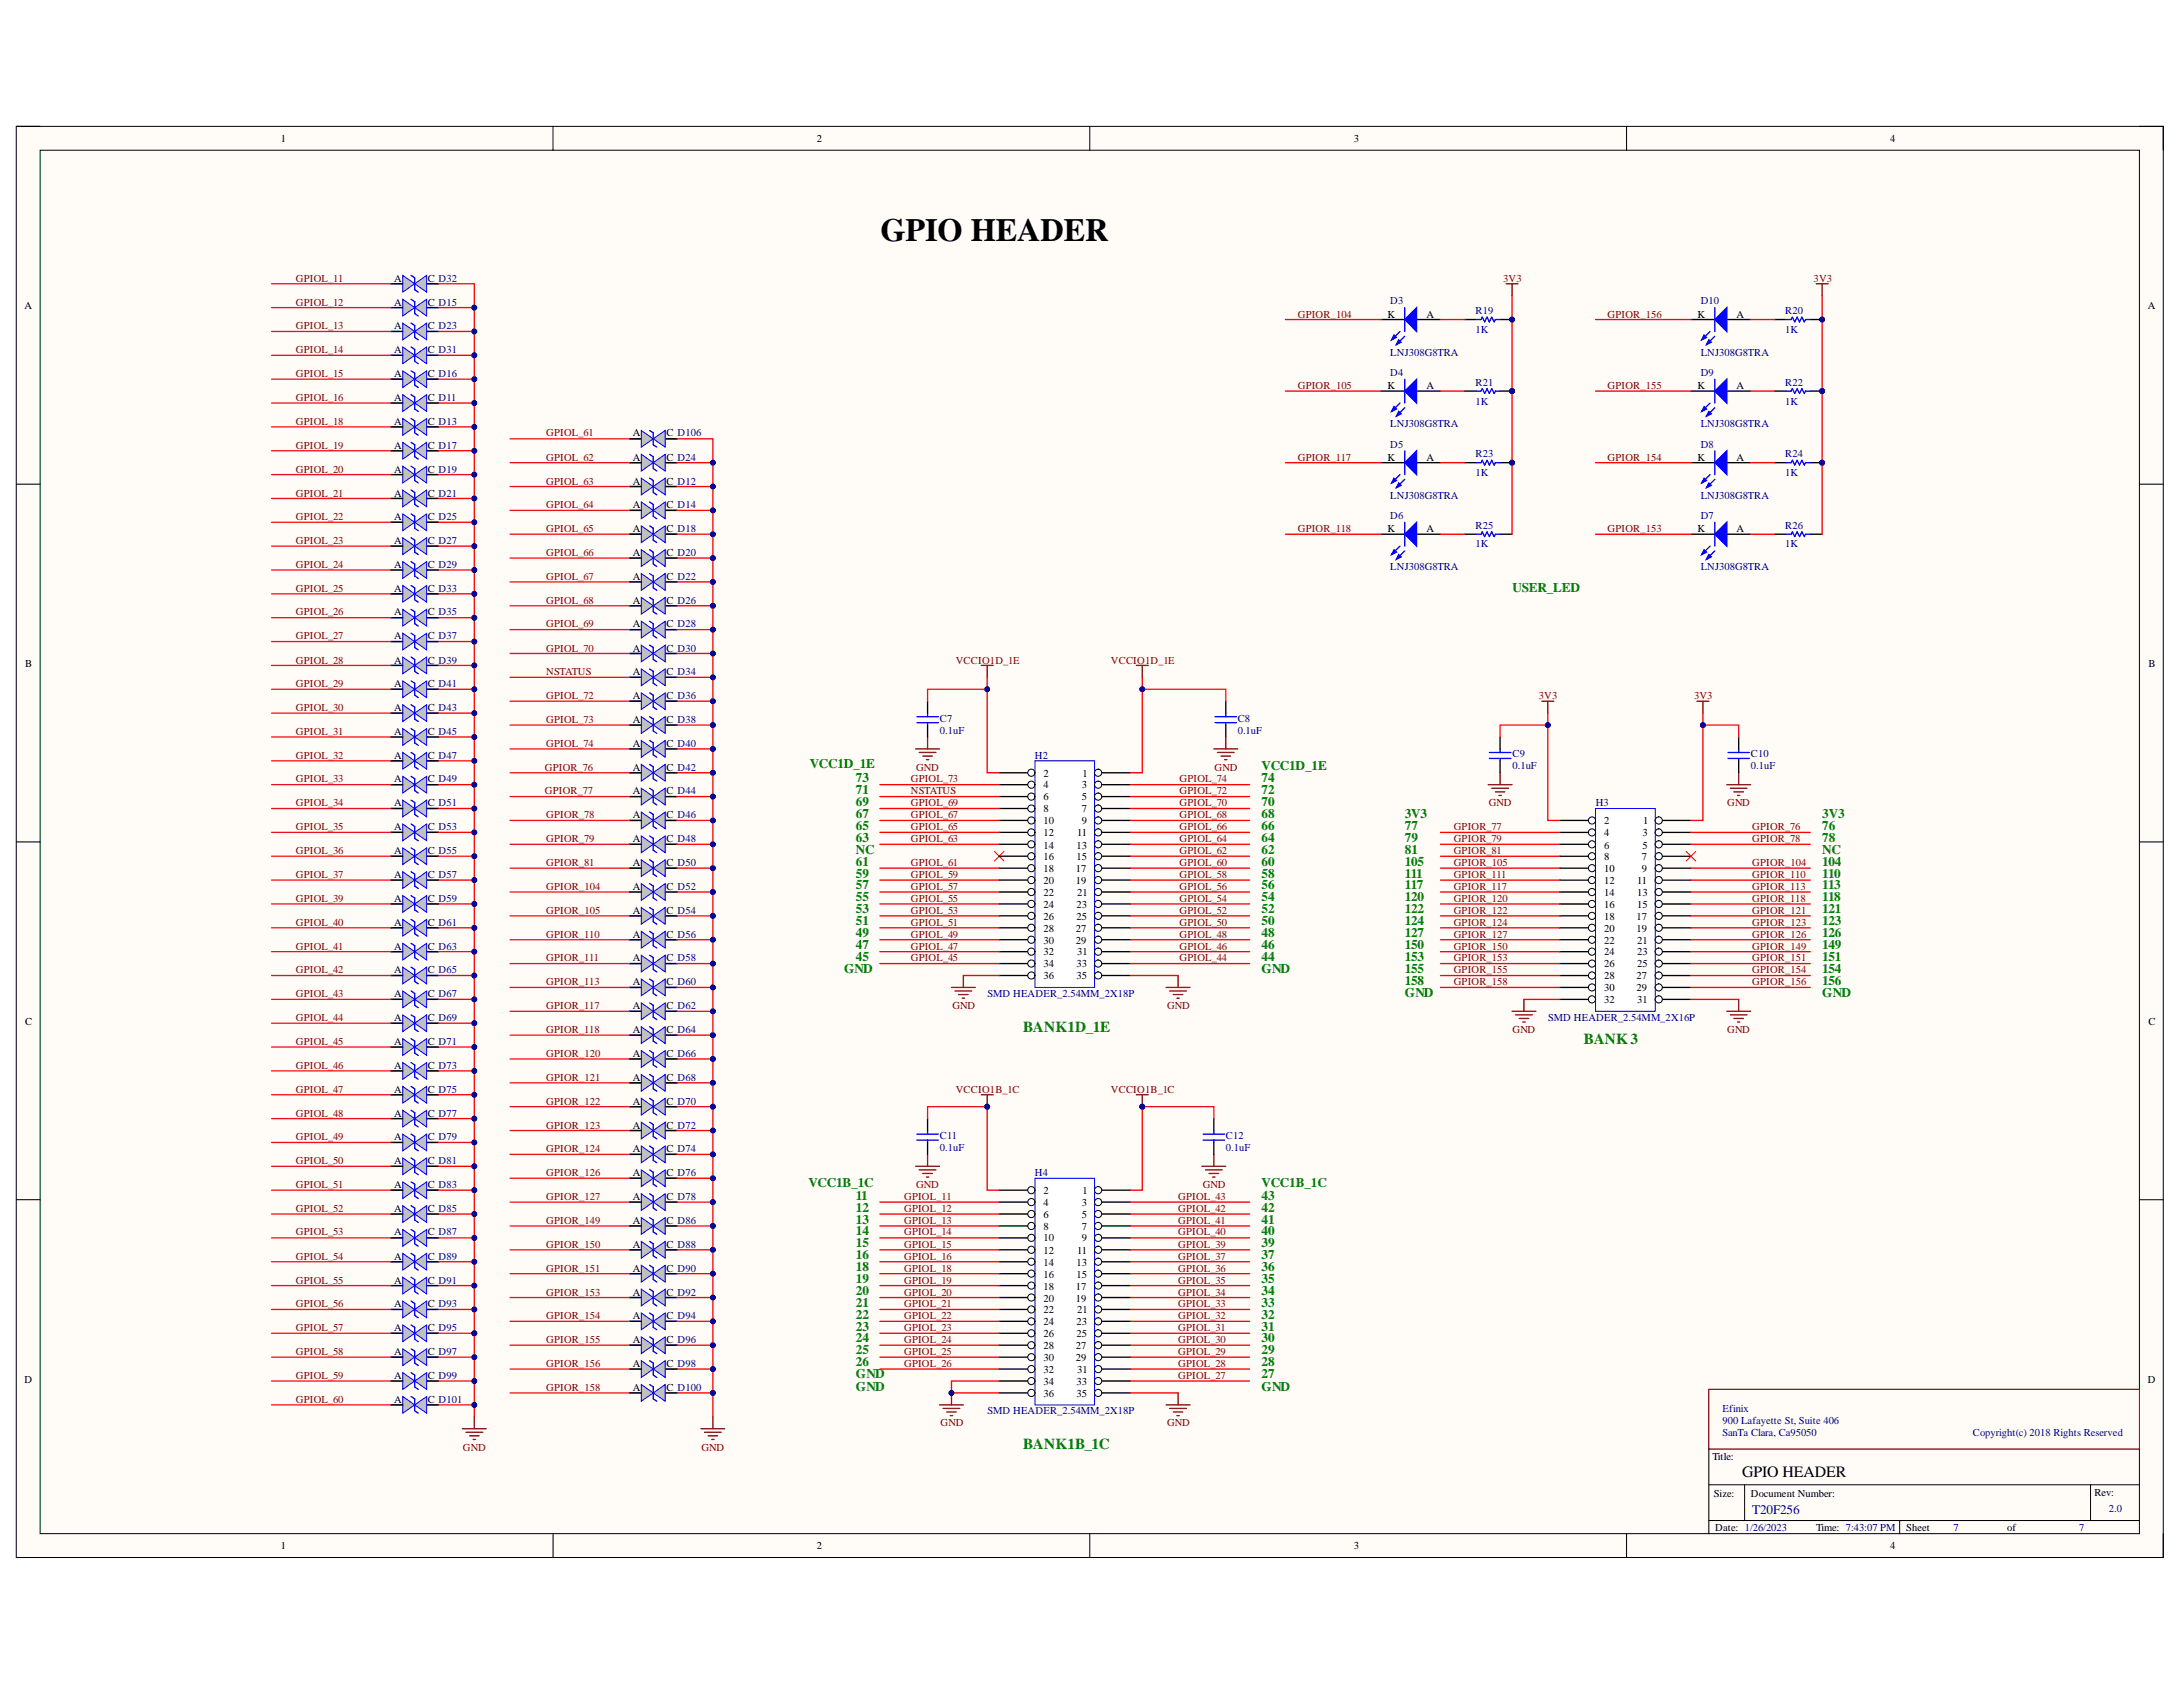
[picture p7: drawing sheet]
<svg xmlns="http://www.w3.org/2000/svg" width="279mm" height="216mm" viewBox="0 0 279 216" stroke-linecap="round" stroke-linejoin="round" font-family="sans-serif">
<defs><g id="words">
<text font-size="4.1" x="112.7" y="30.8">GPIO HEADER</text>
<text font-size="2" x="223" y="189">GPIO HEADER</text>
<g font-size="1.9" fill="#008000">
<text x="130.9" y="132.1">BANK1D_1E</text>
<text x="202.7" y="133.6">BANK 3</text>
<text x="130.9" y="185.5">BANK1B_1C</text>
</g>
<g font-size="1.7" fill="#008000">
<text x="193.6" y="75.7">USER_LED</text>
<text x="103.6" y="98.3">VCC1D_1E</text>
<text x="109.6" y="100.1">73</text>
<text x="109.6" y="101.7">71</text>
<text x="161.5" y="101.7">72</text>
<text x="161.5" y="98.5">VCC1D_1E</text>
<text x="161.5" y="100.1">74</text>
<text x="109.6" y="103.2">69</text>
<text x="109.6" y="104.7">67</text>
<text x="109.6" y="106.2">65</text>
<text x="109.6" y="107.7">63</text>
<text x="161.5" y="107.7">64</text>
<text x="161.5" y="106.2">66</text>
<text x="161.5" y="104.7">68</text>
<text x="161.5" y="103.2">70</text>
<text x="179.8" y="104.7">3V3</text>
<text x="179.8" y="106.2">77</text>
<text x="179.8" y="107.7">79</text>
<text x="233.2" y="104.7">3V3</text>
<text x="233.2" y="106.2">76</text>
<text x="233.2" y="107.7">78</text>
<text x="109.6" y="109.3">NC</text>
<text x="109.6" y="110.8">61</text>
<text x="109.6" y="112.3">59</text>
<text x="109.6" y="113.8">57</text>
<text x="161.5" y="113.8">56</text>
<text x="161.5" y="112.3">58</text>
<text x="161.5" y="110.8">60</text>
<text x="161.5" y="109.3">62</text>
<text x="179.8" y="109.3">81</text>
<text x="179.8" y="110.8">105</text>
<text x="179.8" y="112.3">111</text>
<text x="179.8" y="113.8">117</text>
<text x="233.2" y="113.8">113</text>
<text x="233.2" y="112.3">110</text>
<text x="233.2" y="110.8">104</text>
<text x="233.2" y="109.3">NC</text>
<text x="109.6" y="115.4">55</text>
<text x="109.6" y="116.9">53</text>
<text x="109.6" y="118.4">51</text>
<text x="109.6" y="119.9">49</text>
<text x="161.5" y="119.9">48</text>
<text x="161.5" y="118.4">50</text>
<text x="161.5" y="116.9">52</text>
<text x="161.5" y="115.4">54</text>
<text x="179.8" y="115.4">120</text>
<text x="179.8" y="116.9">122</text>
<text x="179.8" y="118.4">124</text>
<text x="179.8" y="119.9">127</text>
<text x="233.2" y="119.9">126</text>
<text x="233.2" y="118.4">123</text>
<text x="233.2" y="116.9">121</text>
<text x="233.2" y="115.4">118</text>
<text x="108" y="124.5">GND</text>
<text x="109.6" y="121.4">47</text>
<text x="109.6" y="123">45</text>
<text x="161.5" y="123">44</text>
<text x="161.5" y="121.4">46</text>
<text x="161.5" y="124.5">GND</text>
<text x="179.8" y="121.4">150</text>
<text x="179.8" y="123">153</text>
<text x="179.8" y="124.5">155</text>
<text x="233.2" y="124.5">154</text>
<text x="233.2" y="123">151</text>
<text x="233.2" y="121.4">149</text>
<text x="179.8" y="126">158</text>
<text x="179.8" y="127.6">GND</text>
<text x="233.2" y="126">156</text>
<text x="233.2" y="127.6">GND</text>
<text x="103.5" y="151.9">VCC1B_1C</text>
<text x="109.6" y="153.6">11</text>
<text x="109.6" y="155.1">12</text>
<text x="161.5" y="155.1">42</text>
<text x="161.5" y="153.6">43</text>
<text x="161.5" y="151.9">VCC1B_1C</text>
<text x="109.6" y="156.6">13</text>
<text x="109.6" y="158.1">14</text>
<text x="109.6" y="159.6">15</text>
<text x="109.6" y="161.2">16</text>
<text x="161.5" y="161.2">37</text>
<text x="161.5" y="159.6">39</text>
<text x="161.5" y="158.1">40</text>
<text x="161.5" y="156.6">41</text>
<text x="109.6" y="162.7">18</text>
<text x="109.6" y="164.2">19</text>
<text x="109.6" y="165.7">20</text>
<text x="109.6" y="167.2">21</text>
<text x="161.5" y="167.2">33</text>
<text x="161.5" y="165.7">34</text>
<text x="161.5" y="164.2">35</text>
<text x="161.5" y="162.7">36</text>
<text x="109.6" y="168.8">22</text>
<text x="109.6" y="170.3">23</text>
<text x="109.6" y="171.8">24</text>
<text x="109.6" y="173.3">25</text>
<text x="161.5" y="173.3">29</text>
<text x="161.5" y="171.8">30</text>
<text x="161.5" y="170.3">31</text>
<text x="161.5" y="168.8">32</text>
<text x="109.6" y="174.9">26</text>
<text x="109.6" y="176.4">GND</text>
<text x="109.6" y="178">GND</text>
<text x="161.5" y="176.4">27</text>
<text x="161.5" y="174.9">28</text>
<text x="161.5" y="178">GND</text>
</g>
<text font-size="1.7" fill="#000080" x="224.3" y="193.7">T20F256</text>
<g font-size="1.4">
<text x="35.9" y="18.2">1</text>
<text x="104.6" y="18.2">2</text>
<text x="173.3" y="18.2">3</text>
<text x="241.9" y="18.2">4</text>
<text x="3.1" y="39.5">A</text>
<text x="50.5" y="39.1">A</text>
<text x="50.5" y="36.1">A</text>
<text x="54.8" y="39.1">C D15</text>
<text x="54.8" y="36.1">C D32</text>
<text x="177.6" y="40.6">K</text>
<text x="182.6" y="40.6">A</text>
<text x="217.2" y="40.6">K</text>
<text x="222.2" y="40.6">A</text>
<text x="274.9" y="39.5">A</text>
<text x="50.5" y="45.2">A</text>
<text x="50.5" y="42.2">A</text>
<text x="54.8" y="45.2">C D31</text>
<text x="54.8" y="42.2">C D23</text>
<text x="50.5" y="51.3">A</text>
<text x="50.5" y="48.2">A</text>
<text x="54.8" y="51.3">C D11</text>
<text x="54.8" y="48.2">C D16</text>
<text x="177.6" y="49.8">K</text>
<text x="182.6" y="49.8">A</text>
<text x="217.2" y="49.8">K</text>
<text x="222.2" y="49.8">A</text>
<text x="50.5" y="57.5">A</text>
<text x="50.5" y="54.3">A</text>
<text x="54.8" y="57.5">C D17</text>
<text x="54.8" y="54.3">C D13</text>
<text x="81" y="59">A</text>
<text x="81" y="55.9">A</text>
<text x="85.3" y="59">C D24</text>
<text x="85.3" y="55.9">C D106</text>
<text x="177.6" y="59">K</text>
<text x="182.6" y="59">A</text>
<text x="217.2" y="59">K</text>
<text x="222.2" y="59">A</text>
<text x="50.5" y="63.5">A</text>
<text x="50.5" y="60.5">A</text>
<text x="54.8" y="63.5">C D21</text>
<text x="54.8" y="60.5">C D19</text>
<text x="81" y="65.1">A</text>
<text x="81" y="62">A</text>
<text x="85.3" y="65.1">C D14</text>
<text x="85.3" y="62">C D12</text>
<text x="50.5" y="69.6">A</text>
<text x="50.5" y="66.6">A</text>
<text x="54.8" y="69.6">C D27</text>
<text x="54.8" y="66.6">C D25</text>
<text x="81" y="71.2">A</text>
<text x="81" y="68.1">A</text>
<text x="85.3" y="71.2">C D20</text>
<text x="85.3" y="68.1">C D18</text>
<text x="177.6" y="68.1">K</text>
<text x="182.6" y="68.1">A</text>
<text x="217.2" y="68.1">K</text>
<text x="222.2" y="68.1">A</text>
<text x="50.5" y="75.7">A</text>
<text x="50.5" y="72.7">A</text>
<text x="54.8" y="75.7">C D33</text>
<text x="54.8" y="72.7">C D29</text>
<text x="81" y="77.2">A</text>
<text x="81" y="74.2">A</text>
<text x="85.3" y="77.2">C D26</text>
<text x="85.3" y="74.2">C D22</text>
<text x="50.5" y="81.8">A</text>
<text x="50.5" y="78.8">A</text>
<text x="54.8" y="81.8">C D37</text>
<text x="54.8" y="78.8">C D35</text>
<text x="81" y="83.4">A</text>
<text x="81" y="80.3">A</text>
<text x="85.3" y="83.4">C D30</text>
<text x="85.3" y="80.3">C D28</text>
<text x="3.2" y="85.3">B</text>
<text x="50.5" y="88">A</text>
<text x="50.5" y="84.9">A</text>
<text x="54.8" y="88">C D41</text>
<text x="54.8" y="84.9">C D39</text>
<text x="81" y="89.5">A</text>
<text x="81" y="86.4">A</text>
<text x="85.3" y="89.5">C D36</text>
<text x="85.3" y="86.4">C D34</text>
<text x="275" y="85.3">B</text>
<text x="50.5" y="94.1">A</text>
<text x="50.5" y="91">A</text>
<text x="54.8" y="94.1">C D45</text>
<text x="54.8" y="91">C D43</text>
<text x="81" y="95.6">A</text>
<text x="81" y="92.5">A</text>
<text x="85.3" y="95.6">C D40</text>
<text x="85.3" y="92.5">C D38</text>
<text x="50.5" y="100.1">A</text>
<text x="50.5" y="97.1">A</text>
<text x="54.8" y="100.1">C D49</text>
<text x="54.8" y="97.1">C D47</text>
<text x="81" y="101.7">A</text>
<text x="81" y="98.6">A</text>
<text x="85.3" y="101.7">C D44</text>
<text x="85.3" y="98.6">C D42</text>
<text x="133.6" y="99.4">2</text>
<text x="133.6" y="100.9">4</text>
<text x="138.5" y="100.9">3</text>
<text x="138.5" y="99.4">1</text>
<text x="50.5" y="106.2">A</text>
<text x="50.5" y="103.2">A</text>
<text x="54.8" y="106.2">C D53</text>
<text x="54.8" y="103.2">C D51</text>
<text x="81" y="107.7">A</text>
<text x="81" y="104.7">A</text>
<text x="85.3" y="107.7">C D48</text>
<text x="85.3" y="104.7">C D46</text>
<text x="133.6" y="102.4">6</text>
<text x="133.6" y="103.9">8</text>
<text x="133.6" y="105.5">10</text>
<text x="133.6" y="107">12</text>
<text x="137.9" y="107">11</text>
<text x="138.5" y="102.4">5</text>
<text x="138.5" y="103.9">7</text>
<text x="138.5" y="105.5">9</text>
<text x="205.3" y="105.5">2</text>
<text x="205.3" y="107">4</text>
<text x="210.2" y="107">3</text>
<text x="210.3" y="105.5">1</text>
<text x="50.5" y="112.4">A</text>
<text x="50.5" y="109.4">A</text>
<text x="54.8" y="112.4">C D57</text>
<text x="54.8" y="109.4">C D55</text>
<text x="81" y="113.9">A</text>
<text x="81" y="110.9">A</text>
<text x="85.3" y="113.9">C D52</text>
<text x="85.3" y="110.9">C D50</text>
<text x="133.6" y="108.6">14</text>
<text x="133.6" y="110.1">16</text>
<text x="133.6" y="111.6">18</text>
<text x="133.6" y="113.2">20</text>
<text x="137.7" y="111.6">17</text>
<text x="137.7" y="113.2">19</text>
<text x="137.8" y="108.6">13</text>
<text x="137.8" y="110.1">15</text>
<text x="205.3" y="108.6">6</text>
<text x="205.3" y="110.1">8</text>
<text x="205.3" y="111.6">10</text>
<text x="205.3" y="113.2">12</text>
<text x="209.6" y="113.2">11</text>
<text x="210.1" y="110.1">7</text>
<text x="210.1" y="111.6">9</text>
<text x="210.2" y="108.6">5</text>
<text x="50.5" y="118.5">A</text>
<text x="50.5" y="115.4">A</text>
<text x="54.8" y="118.5">C D61</text>
<text x="54.8" y="115.4">C D59</text>
<text x="81" y="117">A</text>
<text x="85.3" y="117">C D54</text>
<text x="133.6" y="114.7">22</text>
<text x="133.6" y="116.2">24</text>
<text x="133.6" y="117.7">26</text>
<text x="133.6" y="119.2">28</text>
<text x="137.7" y="119.2">27</text>
<text x="137.8" y="116.2">23</text>
<text x="137.8" y="117.7">25</text>
<text x="137.9" y="114.7">21</text>
<text x="205.3" y="114.7">14</text>
<text x="205.3" y="116.2">16</text>
<text x="205.3" y="117.7">18</text>
<text x="205.3" y="119.2">20</text>
<text x="209.5" y="117.7">17</text>
<text x="209.5" y="119.2">19</text>
<text x="209.6" y="114.7">13</text>
<text x="209.6" y="116.2">15</text>
<text x="50.5" y="124.6">A</text>
<text x="50.5" y="121.5">A</text>
<text x="54.8" y="124.6">C D65</text>
<text x="54.8" y="121.5">C D63</text>
<text x="81" y="123">A</text>
<text x="81" y="120">A</text>
<text x="85.3" y="123">C D58</text>
<text x="85.3" y="120">C D56</text>
<text x="133.6" y="120.8">30</text>
<text x="133.6" y="122.3">32</text>
<text x="133.6" y="123.8">34</text>
<text x="133.6" y="125.3">36</text>
<text x="137.7" y="120.8">29</text>
<text x="137.8" y="123.8">33</text>
<text x="137.8" y="125.3">35</text>
<text x="137.9" y="122.3">31</text>
<text x="205.3" y="120.8">22</text>
<text x="205.3" y="122.3">24</text>
<text x="205.3" y="123.8">26</text>
<text x="205.3" y="125.3">28</text>
<text x="209.5" y="125.3">27</text>
<text x="209.6" y="120.8">21</text>
<text x="209.6" y="122.3">23</text>
<text x="209.6" y="123.8">25</text>
<text x="3.2" y="131.2">C</text>
<text x="50.5" y="130.6">A</text>
<text x="50.5" y="127.6">A</text>
<text x="54.8" y="130.6">C D69</text>
<text x="54.8" y="127.6">C D67</text>
<text x="81" y="129.1">A</text>
<text x="81" y="126.1">A</text>
<text x="85.3" y="129.1">C D62</text>
<text x="85.3" y="126.1">C D60</text>
<text x="205.3" y="126.8">30</text>
<text x="205.3" y="128.4">32</text>
<text x="209.5" y="126.8">29</text>
<text x="209.6" y="128.4">31</text>
<text x="275" y="131.2">C</text>
<text x="50.5" y="136.8">A</text>
<text x="50.5" y="133.7">A</text>
<text x="54.8" y="136.8">C D73</text>
<text x="54.8" y="133.7">C D71</text>
<text x="81" y="135.3">A</text>
<text x="81" y="132.2">A</text>
<text x="85.3" y="135.3">C D66</text>
<text x="85.3" y="132.2">C D64</text>
<text x="50.5" y="142.9">A</text>
<text x="50.5" y="139.9">A</text>
<text x="54.8" y="142.9">C D77</text>
<text x="54.8" y="139.9">C D75</text>
<text x="81" y="141.4">A</text>
<text x="81" y="138.3">A</text>
<text x="85.3" y="141.4">C D70</text>
<text x="85.3" y="138.3">C D68</text>
<text x="50.5" y="149">A</text>
<text x="50.5" y="145.9">A</text>
<text x="54.8" y="149">C D81</text>
<text x="54.8" y="145.9">C D79</text>
<text x="81" y="147.5">A</text>
<text x="81" y="144.4">A</text>
<text x="85.3" y="147.5">C D74</text>
<text x="85.3" y="144.4">C D72</text>
<text x="50.5" y="155.1">A</text>
<text x="50.5" y="152">A</text>
<text x="54.8" y="155.1">C D85</text>
<text x="54.8" y="152">C D83</text>
<text x="81" y="153.6">A</text>
<text x="81" y="150.5">A</text>
<text x="85.3" y="153.6">C D78</text>
<text x="85.3" y="150.5">C D76</text>
<text x="133.6" y="152.8">2</text>
<text x="133.6" y="154.3">4</text>
<text x="133.6" y="155.8">6</text>
<text x="138.5" y="154.3">3</text>
<text x="138.5" y="155.8">5</text>
<text x="138.5" y="152.8">1</text>
<text x="50.5" y="161.2">A</text>
<text x="50.5" y="158.1">A</text>
<text x="54.8" y="161.2">C D89</text>
<text x="54.8" y="158.1">C D87</text>
<text x="81" y="159.7">A</text>
<text x="81" y="156.6">A</text>
<text x="85.3" y="159.7">C D88</text>
<text x="85.3" y="156.6">C D86</text>
<text x="133.6" y="157.4">8</text>
<text x="133.6" y="158.9">10</text>
<text x="133.6" y="160.5">12</text>
<text x="137.9" y="160.5">11</text>
<text x="138.5" y="157.4">7</text>
<text x="138.5" y="158.9">9</text>
<text x="50.5" y="167.3">A</text>
<text x="50.5" y="164.3">A</text>
<text x="54.8" y="167.3">C D93</text>
<text x="54.8" y="164.3">C D91</text>
<text x="81" y="165.8">A</text>
<text x="81" y="162.8">A</text>
<text x="85.3" y="165.8">C D92</text>
<text x="85.3" y="162.8">C D90</text>
<text x="133.6" y="162">14</text>
<text x="133.6" y="163.5">16</text>
<text x="133.6" y="165">18</text>
<text x="133.6" y="166.6">20</text>
<text x="137.7" y="165">17</text>
<text x="137.7" y="166.6">19</text>
<text x="137.8" y="162">13</text>
<text x="137.8" y="163.5">15</text>
<text x="50.5" y="173.4">A</text>
<text x="50.5" y="170.4">A</text>
<text x="54.8" y="173.4">C D97</text>
<text x="54.8" y="170.4">C D95</text>
<text x="81" y="171.9">A</text>
<text x="81" y="168.9">A</text>
<text x="85.3" y="171.9">C D96</text>
<text x="85.3" y="168.9">C D94</text>
<text x="133.6" y="168.1">22</text>
<text x="133.6" y="169.6">24</text>
<text x="133.6" y="171.1">26</text>
<text x="133.6" y="172.7">28</text>
<text x="137.7" y="172.7">27</text>
<text x="137.8" y="169.6">23</text>
<text x="137.8" y="171.1">25</text>
<text x="137.9" y="168.1">21</text>
<text x="3.1" y="177">D</text>
<text x="50.5" y="179.5">A</text>
<text x="50.5" y="176.5">A</text>
<text x="54.8" y="179.5">C D101</text>
<text x="54.8" y="176.5">C D99</text>
<text x="81" y="178">A</text>
<text x="81" y="174.9">A</text>
<text x="85.3" y="178">C D100</text>
<text x="85.3" y="174.9">C D98</text>
<text x="133.6" y="174.2">30</text>
<text x="133.6" y="175.7">32</text>
<text x="133.6" y="177.2">34</text>
<text x="133.6" y="178.7">36</text>
<text x="137.7" y="174.2">29</text>
<text x="137.8" y="177.2">33</text>
<text x="137.8" y="178.7">35</text>
<text x="137.9" y="175.7">31</text>
<text x="274.9" y="177">D</text>
<text x="220.3" y="180.2">Efinix</text>
<text x="220.3" y="181.5">900 Lafayette St, Suite 406</text>
<text x="220.5" y="182.9">Santa Clara, Ca95050</text>
<text x="248.7" y="184">Development</text>
<text x="248.7" y="185.5">Board_Review_rev1.17_221102018_afterno</text>
<text x="251" y="184.6">Copyright(c) 2018 Rights Reserved</text>
<text x="219.2" y="186.9">Title:</text>
<text x="219.4" y="191.6">Size:</text>
<text x="224.1" y="191.6">Document Number:</text>
<text x="268.1" y="191.4">Rev:</text>
<text x="219.5" y="195.9">Date: 1/26/2023</text>
<text x="232.5" y="195.9">Time: 7:43:07 PM</text>
<text x="244" y="195.9">Sheet</text>
<text x="256.9" y="195.9">of</text>
<text x="35.9" y="198.3">1</text>
<text x="104.6" y="198.3">2</text>
<text x="173.3" y="198.3">3</text>
<text x="241.9" y="198.3">4</text>
</g>
<g font-size="1.4" fill="#800000">
<text x="37.9" y="36.1">GPIOL_11</text>
<text x="37.9" y="39.1">GPIOL_12</text>
<text x="166.1" y="40.6">GPIOR_104</text>
<text x="192.4" y="36.1">3V3</text>
<text x="205.8" y="40.6">GPIOR_156</text>
<text x="232.1" y="36.1">3V3</text>
<text x="37.9" y="42.2">GPIOL_13</text>
<text x="37.9" y="45.2">GPIOL_14</text>
<text x="37.9" y="48.2">GPIOL_15</text>
<text x="37.9" y="51.3">GPIOL_16</text>
<text x="166.1" y="49.8">GPIOR_105</text>
<text x="205.8" y="49.8">GPIOR_155</text>
<text x="37.9" y="54.3">GPIOL_18</text>
<text x="37.9" y="57.5">GPIOL_19</text>
<text x="69.9" y="55.9">GPIOL_61</text>
<text x="69.9" y="59">GPIOL_62</text>
<text x="166.1" y="59">GPIOR_117</text>
<text x="205.8" y="59">GPIOR_154</text>
<text x="37.9" y="60.5">GPIOL_20</text>
<text x="37.9" y="63.5">GPIOL_21</text>
<text x="69.9" y="62">GPIOL_63</text>
<text x="69.9" y="65.1">GPIOL_64</text>
<text x="37.9" y="66.6">GPIOL_22</text>
<text x="37.9" y="69.6">GPIOL_23</text>
<text x="69.9" y="68.1">GPIOL_65</text>
<text x="69.9" y="71.2">GPIOL_66</text>
<text x="166.1" y="68.1">GPIOR_118</text>
<text x="205.8" y="68.1">GPIOR_153</text>
<text x="37.9" y="72.7">GPIOL_24</text>
<text x="37.9" y="75.7">GPIOL_25</text>
<text x="69.9" y="74.2">GPIOL_67</text>
<text x="69.9" y="77.2">GPIOL_68</text>
<text x="37.9" y="78.8">GPIOL_26</text>
<text x="37.9" y="81.8">GPIOL_27</text>
<text x="69.9" y="80.3">GPIOL_69</text>
<text x="69.9" y="83.4">GPIOL_70</text>
<text x="37.9" y="84.9">GPIOL_28</text>
<text x="37.9" y="88">GPIOL_29</text>
<text x="69.9" y="86.4">NSTATUS</text>
<text x="69.9" y="89.5">GPIOL_72</text>
<text x="122.3" y="84.9">VCCIO1D_1E</text>
<text x="142.2" y="84.9">VCCIO1D_1E</text>
<text x="197" y="89.5">3V3</text>
<text x="216.8" y="89.5">3V3</text>
<text x="37.9" y="91">GPIOL_30</text>
<text x="37.9" y="94.1">GPIOL_31</text>
<text x="69.9" y="92.5">GPIOL_73</text>
<text x="69.9" y="95.6">GPIOL_74</text>
<text x="37.9" y="97.1">GPIOL_32</text>
<text x="37.9" y="100.1">GPIOL_33</text>
<text x="69.7" y="101.7">GPIOR_77</text>
<text x="69.7" y="98.6">GPIOR_76</text>
<text x="116.6" y="101.7">NSTATUS</text>
<text x="116.6" y="100.1">GPIOL_73</text>
<text x="117.2" y="98.6">GND</text>
<text x="151" y="101.7">GPIOL_72</text>
<text x="151" y="100.1">GPIOL_74</text>
<text x="155.5" y="98.6">GND</text>
<text x="37.9" y="103.2">GPIOL_34</text>
<text x="37.9" y="106.2">GPIOL_35</text>
<text x="69.9" y="104.7">GPIOR_78</text>
<text x="69.9" y="107.7">GPIOR_79</text>
<text x="116.6" y="107.7">GPIOL_63</text>
<text x="116.6" y="106.2">GPIOL_65</text>
<text x="116.6" y="104.7">GPIOL_67</text>
<text x="116.6" y="103.2">GPIOL_69</text>
<text x="151" y="107.7">GPIOL_64</text>
<text x="151" y="106.2">GPIOL_66</text>
<text x="151" y="104.7">GPIOL_68</text>
<text x="151" y="103.2">GPIOL_70</text>
<text x="186.1" y="107.7">GPIOR_79</text>
<text x="186.1" y="106.2">GPIOR_77</text>
<text x="190.5" y="103.2">GND</text>
<text x="221.1" y="103.2">GND</text>
<text x="224.3" y="107.7">GPIOR_78</text>
<text x="224.3" y="106.2">GPIOR_76</text>
<text x="37.9" y="109.4">GPIOL_36</text>
<text x="37.9" y="112.4">GPIOL_37</text>
<text x="69.9" y="113.9">GPIOR_104</text>
<text x="69.9" y="110.9">GPIOR_81</text>
<text x="116.6" y="110.9">GPIOL_61</text>
<text x="116.6" y="113.9">GPIOL_57</text>
<text x="116.6" y="112.4">GPIOL_59</text>
<text x="151" y="110.9">GPIOL_60</text>
<text x="151" y="109.4">GPIOL_62</text>
<text x="151" y="113.9">GPIOL_56</text>
<text x="151" y="112.4">GPIOL_58</text>
<text x="186.1" y="109.4">GPIOR_81</text>
<text x="186.1" y="113.9">GPIOR_117</text>
<text x="186.1" y="112.4">GPIOR_111</text>
<text x="186.1" y="110.9">GPIOR_105</text>
<text x="224.3" y="113.9">GPIOR_113</text>
<text x="224.3" y="110.9">GPIOR_104</text>
<text x="224.3" y="112.4">GPIOR_110</text>
<text x="37.9" y="115.4">GPIOL_39</text>
<text x="37.9" y="118.5">GPIOL_40</text>
<text x="69.9" y="117">GPIOR_105</text>
<text x="116.6" y="118.5">GPIOL_51</text>
<text x="116.6" y="117">GPIOL_53</text>
<text x="116.6" y="115.4">GPIOL_55</text>
<text x="151" y="118.5">GPIOL_50</text>
<text x="151" y="117">GPIOL_52</text>
<text x="151" y="115.4">GPIOL_54</text>
<text x="186.1" y="118.5">GPIOR_124</text>
<text x="186.1" y="117">GPIOR_122</text>
<text x="186.1" y="115.4">GPIOR_120</text>
<text x="224.3" y="115.4">GPIOR_118</text>
<text x="224.3" y="117">GPIOR_121</text>
<text x="224.3" y="118.5">GPIOR_123</text>
<text x="37.9" y="121.5">GPIOL_41</text>
<text x="37.9" y="124.6">GPIOL_42</text>
<text x="69.9" y="120">GPIOR_110</text>
<text x="69.9" y="123">GPIOR_111</text>
<text x="116.6" y="121.5">GPIOL_47</text>
<text x="116.6" y="120">GPIOL_49</text>
<text x="116.6" y="123">GPIOL_45</text>
<text x="151" y="123">GPIOL_44</text>
<text x="151" y="120">GPIOL_48</text>
<text x="151" y="121.5">GPIOL_46</text>
<text x="186.1" y="121.5">GPIOR_150</text>
<text x="186.1" y="123">GPIOR_153</text>
<text x="186.1" y="124.6">GPIOR_155</text>
<text x="186.1" y="120">GPIOR_127</text>
<text x="224.3" y="121.5">GPIOR_149</text>
<text x="224.3" y="123">GPIOR_151</text>
<text x="224.3" y="124.6">GPIOR_154</text>
<text x="224.3" y="120">GPIOR_126</text>
<text x="37.9" y="130.6">GPIOL_44</text>
<text x="37.9" y="127.6">GPIOL_43</text>
<text x="69.9" y="126.1">GPIOR_113</text>
<text x="69.9" y="129.1">GPIOR_117</text>
<text x="121.9" y="129.1">GND</text>
<text x="149.4" y="129.1">GND</text>
<text x="186.1" y="126.1">GPIOR_158</text>
<text x="224.3" y="126.1">GPIOR_156</text>
<text x="37.9" y="133.7">GPIOL_45</text>
<text x="37.9" y="136.8">GPIOL_46</text>
<text x="69.9" y="132.2">GPIOR_118</text>
<text x="69.9" y="135.3">GPIOR_120</text>
<text x="193.6" y="132.2">GND</text>
<text x="221.1" y="132.2">GND</text>
<text x="37.9" y="139.9">GPIOL_47</text>
<text x="37.9" y="142.9">GPIOL_48</text>
<text x="69.9" y="138.3">GPIOR_121</text>
<text x="69.9" y="141.4">GPIOR_122</text>
<text x="122.3" y="139.9">VCCIO1B_1C</text>
<text x="142.2" y="139.9">VCCIO1B_1C</text>
<text x="37.9" y="145.9">GPIOL_49</text>
<text x="37.9" y="149">GPIOL_50</text>
<text x="69.9" y="144.4">GPIOR_123</text>
<text x="69.9" y="147.5">GPIOR_124</text>
<text x="37.9" y="152">GPIOL_51</text>
<text x="37.9" y="155.1">GPIOL_52</text>
<text x="69.9" y="150.5">GPIOR_126</text>
<text x="69.9" y="153.6">GPIOR_127</text>
<text x="115.7" y="153.6">GPIOL_11</text>
<text x="115.7" y="155.1">GPIOL_12</text>
<text x="117.2" y="152">GND</text>
<text x="150.8" y="155.1">GPIOL_42</text>
<text x="150.8" y="153.6">GPIOL_43</text>
<text x="153.9" y="152">GND</text>
<text x="37.9" y="158.1">GPIOL_53</text>
<text x="37.9" y="161.2">GPIOL_54</text>
<text x="69.9" y="156.6">GPIOR_149</text>
<text x="69.9" y="159.7">GPIOR_150</text>
<text x="115.7" y="156.6">GPIOL_13</text>
<text x="115.7" y="158.1">GPIOL_14</text>
<text x="115.7" y="159.7">GPIOL_15</text>
<text x="115.7" y="161.2">GPIOL_16</text>
<text x="150.8" y="161.2">GPIOL_37</text>
<text x="150.8" y="159.7">GPIOL_39</text>
<text x="150.8" y="158.1">GPIOL_40</text>
<text x="150.8" y="156.6">GPIOL_41</text>
<text x="37.9" y="164.3">GPIOL_55</text>
<text x="37.9" y="167.3">GPIOL_56</text>
<text x="69.9" y="162.8">GPIOR_151</text>
<text x="69.9" y="165.8">GPIOR_153</text>
<text x="115.7" y="162.8">GPIOL_18</text>
<text x="115.7" y="164.3">GPIOL_19</text>
<text x="115.7" y="165.8">GPIOL_20</text>
<text x="115.7" y="167.3">GPIOL_21</text>
<text x="150.8" y="167.3">GPIOL_33</text>
<text x="150.8" y="165.8">GPIOL_34</text>
<text x="150.8" y="164.3">GPIOL_35</text>
<text x="150.8" y="162.8">GPIOL_36</text>
<text x="37.9" y="170.4">GPIOL_57</text>
<text x="37.9" y="173.4">GPIOL_58</text>
<text x="69.9" y="168.9">GPIOR_154</text>
<text x="69.9" y="171.9">GPIOR_155</text>
<text x="115.7" y="168.9">GPIOL_22</text>
<text x="115.7" y="170.4">GPIOL_23</text>
<text x="115.7" y="171.9">GPIOL_24</text>
<text x="115.7" y="173.4">GPIOL_25</text>
<text x="150.8" y="168.9">GPIOL_32</text>
<text x="150.8" y="173.4">GPIOL_29</text>
<text x="150.8" y="171.9">GPIOL_30</text>
<text x="150.8" y="170.4">GPIOL_31</text>
<text x="37.9" y="176.5">GPIOL_59</text>
<text x="37.9" y="179.5">GPIOL_60</text>
<text x="69.9" y="178">GPIOR_158</text>
<text x="69.9" y="174.9">GPIOR_156</text>
<text x="115.7" y="174.9">GPIOL_26</text>
<text x="150.8" y="176.5">GPIOL_27</text>
<text x="150.8" y="174.9">GPIOL_28</text>
<text x="59.3" y="185.7">GND</text>
<text x="89.8" y="185.7">GND</text>
<text x="120.4" y="182.5">GND</text>
<text x="149.4" y="182.5">GND</text>
</g>
<g font-size="1.4" fill="#000080">
<text x="177.9" y="38.9">D3</text>
<text x="188.8" y="40.1">R19</text>
<text x="217.7" y="38.9">D10</text>
<text x="228.5" y="40.1">R20</text>
<text x="177.9" y="45.5">LNJ308G8TRA</text>
<text x="188.8" y="42.6">1K</text>
<text x="217.7" y="45.5">LNJ308G8TRA</text>
<text x="228.5" y="42.6">1K</text>
<text x="177.9" y="48.1">D4</text>
<text x="188.8" y="49.3">R21</text>
<text x="188.8" y="51.8">1K</text>
<text x="217.7" y="48.1">D9</text>
<text x="228.5" y="49.3">R22</text>
<text x="228.5" y="51.8">1K</text>
<text x="177.9" y="54.7">LNJ308G8TRA</text>
<text x="177.9" y="57.3">D5</text>
<text x="188.8" y="58.5">R23</text>
<text x="217.7" y="54.7">LNJ308G8TRA</text>
<text x="217.7" y="57.3">D8</text>
<text x="228.5" y="58.5">R24</text>
<text x="177.9" y="63.8">LNJ308G8TRA</text>
<text x="188.8" y="60.9">1K</text>
<text x="217.7" y="63.8">LNJ308G8TRA</text>
<text x="228.5" y="60.9">1K</text>
<text x="177.9" y="66.4">D6</text>
<text x="188.8" y="67.7">R25</text>
<text x="188.8" y="70.1">1K</text>
<text x="217.7" y="66.4">D7</text>
<text x="228.5" y="67.7">R26</text>
<text x="228.5" y="70.1">1K</text>
<text x="177.9" y="73">LNJ308G8TRA</text>
<text x="217.7" y="73">LNJ308G8TRA</text>
<text x="120.3" y="92.4">C7</text>
<text x="120.3" y="93.9">0.1uF</text>
<text x="158.4" y="92.4">C8</text>
<text x="158.4" y="93.9">0.1uF</text>
<text x="132.5" y="97.1">H2</text>
<text x="193.6" y="96.9">C9</text>
<text x="193.6" y="98.4">0.1uF</text>
<text x="224.1" y="96.9">C10</text>
<text x="224.1" y="98.4">0.1uF</text>
<text x="204.2" y="103.2">H3</text>
<text x="126.4" y="127.6">SMD HEADER_2.54MM_2X18P</text>
<text x="198.1" y="130.6">SMD HEADER_2.54MM_2X16P</text>
<text x="120.3" y="145.8">C11</text>
<text x="120.3" y="147.3">0.1uF</text>
<text x="156.9" y="145.8">C12</text>
<text x="156.9" y="147.3">0.1uF</text>
<text x="132.5" y="150.5">H4</text>
<text x="126.4" y="181">SMD HEADER_2.54MM_2X18P</text>
<text x="220.5" y="180.8">Efinix</text>
<text x="220.5" y="182.3">900 Lafayette St, Suite 406</text>
<text x="220.5" y="183.8">SanTa Clara, Ca95050</text>
<text x="252.5" y="183.8">Copyright(c) 2018 Rights Reserved</text>
<text x="250" y="195.9">7</text>
<text x="266.1" y="195.9">7</text>
<text x="269.9" y="193.4">2.0</text>
</g>
</g></defs>
<path d="M2.1 16.2h274.8v183.1h-274.8z" fill-rule="evenodd" fill="#fffcf8"/>
<path d="M2.1 16.2h274.8v183.1h-274.8z" fill="none" stroke="#000" stroke-width=".13"/>
<path d="M5.1 19.2h268.7v177.1h-268.7z" fill-rule="evenodd" fill="#fffcf8"/>
<g fill="none" stroke="#000" stroke-width=".13">
<path d="M2.1 16.2h3M5.1 19.2h268.7v177.1h-268.7zM70.8 16.2v3M139.5 16.2v3M208.2 16.2v3M273.8 16.2h3.1v3M2.1 62h3M273.8 62h3.1M2.1 107.7h3M273.8 107.7h3.1M2.1 153.5h3M273.8 153.5h3.1"/>
<path d="M273.8 177.8h-55.1v18.5M70.8 196.3v3M139.5 196.3v3M208.2 196.3v3M218.7 185.4h55.1M218.7 190h55.1M218.7 194.6h55.1M223.3 190v4.6M243.1 194.6v1.7M267.6 190v4.6M276.9 196.3v3"/>
</g>
<g fill="none" stroke="#800000" stroke-width=".17">
<path d="M197.3 89.7h1.6M198.1 89.7v1.6M217.2 89.7h1.5M218 89.7v1.6M193.5 129.4h3.1M194 129.9h2.1M194.4 130.3h1.3M194.9 130.8h.3M195 127.9v1.5M221 129.4h3.1M221.5 129.9h2.1M221.9 130.3h1.2"/>
<path d="M222.4 130.8h.3M222.5 127.9v1.5M120.2 179.8h3.1M121.8 178.3v1.5M120.7 180.2h2.1M121.2 180.7h1.2M121.6 181.2h.3"/>
</g>
<circle cx="121.8" cy="178.3" r=".3" fill="#000080"/>
<circle cx="121.8" cy="178.3" r=".3" fill="none" stroke="#000080" stroke-width=".13"/>
<g fill="none" stroke="#800000" stroke-width=".17">
<path d="M121.8 126.4h3M122.2 126.8h2.2M122.7 127.3h1.2M123.1 127.7h.3M123.3 124.8v1.6M149.3 126.4h3M149.7 126.8h2.1M150.2 127.3h1.2M150.6 127.7h.3M150.8 124.8v1.6M145.4 140.1h1.6M146.2 140.1v1.5"/>
<path d="M149.3 179.8h3M150.8 178.3v1.5M149.7 180.2h2.2M150.2 180.7h1.2M150.6 181.2h.3"/>
</g>
<circle cx="146.2" cy="141.6" r=".31" fill="#000080"/>
<circle cx="146.2" cy="141.6" r=".31" fill="none" stroke="#000080" stroke-width=".13"/>
<path d="M145.4 85.2h1.6M146.2 85.2v1.5M125.6 140.1h1.5M126.3 140.1v1.5" fill="none" stroke="#800000" stroke-width=".17"/>
<circle cx="126.4" cy="141.6" r=".3" fill="#000080"/>
<circle cx="126.4" cy="141.6" r=".3" fill="none" stroke="#000080" stroke-width=".13"/>
<g fill="none" stroke="#800000" stroke-width=".17">
<path d="M117.2 95.8h3M117.6 96.3h2.2M118.1 96.8h1.2M118.6 97.2h.3M118.7 94.3v1.5M125.6 85.2h1.5M126.3 85.2v1.5M155.4 95.8h3M155.8 96.3h2.2M156.3 96.8h1.2M156.7 97.2h.3M156.9 94.3v1.5"/>
<path d="M192 98.9v1.5M222.5 98.9v1.5M190.5 100.4h3M190.9 100.9h2.2M191.4 101.3h1.2M191.8 101.8h.4M221 100.4h3.1M221.5 100.9h2.1M221.9 101.3h1.2M222.4 101.8h.3M117.2 149.3h3M117.6 149.7h2.2"/>
<path d="M118.1 150.2h1.2M118.6 150.6h.3M118.7 147.7v1.6M153.8 149.3h3.1M154.3 149.7h2.1M154.7 150.2h1.3M155.2 150.6h.3M155.4 147.7v1.6M59.2 182.8h3M59.6 183.3h2.2M60.1 183.8h1.2M60.6 184.2h.3"/>
<path d="M60.7 181.3v1.5"/>
</g>
<path d="M50 179.8h1.6M52.6 178.7l.5 .3v1.6l.4 .3M54.6 179.8h1.5" fill="none" stroke="#00f" stroke-width=".17"/>
<path d="M51.6 178.7l1.5 1.1-1.5 1.1z" fill="#c0c0c0"/>
<path d="M51.6 178.7l1.5 1.1-1.5 1.1z" fill="none" stroke="#00f" stroke-width=".13"/>
<path d="M50 179.8h1.6M54.6 179.8h1.5" fill="none" stroke="#000" stroke-width=".17"/>
<path d="M53.1 179.8l1.5-1.1v2.2z" fill="#c0c0c0"/>
<path d="M53.1 179.8l1.5-1.1v2.2z" fill="none" stroke="#00f" stroke-width=".13"/>
<path d="M50 176.7h1.6M52.6 175.7l.5 .3v1.5l.4 .3M54.6 176.7h1.5" fill="none" stroke="#00f" stroke-width=".17"/>
<path d="M51.6 175.7l1.5 1-1.5 1.1z" fill="#c0c0c0"/>
<path d="M51.6 175.7l1.5 1-1.5 1.1z" fill="none" stroke="#00f" stroke-width=".13"/>
<path d="M50 176.7h1.6M54.6 176.7h1.5" fill="none" stroke="#000" stroke-width=".17"/>
<path d="M53.1 176.7l1.5-1v2.1z" fill="#c0c0c0"/>
<path d="M53.1 176.7l1.5-1v2.1z" fill="none" stroke="#00f" stroke-width=".13"/>
<path d="M50 173.7h1.6M52.6 172.6l.5 .3v1.5l.4 .4M54.6 173.7h1.5" fill="none" stroke="#00f" stroke-width=".17"/>
<path d="M51.6 172.6l1.5 1.1-1.5 1.1z" fill="#c0c0c0"/>
<path d="M51.6 172.6l1.5 1.1-1.5 1.1z" fill="none" stroke="#00f" stroke-width=".13"/>
<path d="M50 173.7h1.6M54.6 173.7h1.5" fill="none" stroke="#000" stroke-width=".17"/>
<path d="M53.1 173.7l1.5-1.1v2.2z" fill="#c0c0c0"/>
<path d="M53.1 173.7l1.5-1.1v2.2z" fill="none" stroke="#00f" stroke-width=".13"/>
<path d="M50 170.6h1.5M52.6 169.6l.5 .3v1.5l.4 .3M54.6 170.6h1.5" fill="none" stroke="#00f" stroke-width=".17"/>
<path d="M51.5 169.6l1.6 1-1.6 1.1z" fill="#c0c0c0"/>
<path d="M51.5 169.6l1.6 1-1.6 1.1z" fill="none" stroke="#00f" stroke-width=".13"/>
<path d="M50 170.6h1.5M54.6 170.6h1.5" fill="none" stroke="#000" stroke-width=".17"/>
<path d="M53.1 170.6l1.5-1v2.1z" fill="#c0c0c0"/>
<path d="M53.1 170.6l1.5-1v2.1z" fill="none" stroke="#00f" stroke-width=".13"/>
<path d="M50 167.6h1.5M52.6 166.5l.5 .3v1.5l.4 .3M54.6 167.6h1.5" fill="none" stroke="#00f" stroke-width=".17"/>
<path d="M51.5 166.5l1.6 1.1-1.6 1z" fill="#c0c0c0"/>
<path d="M51.5 166.5l1.6 1.1-1.6 1z" fill="none" stroke="#00f" stroke-width=".13"/>
<path d="M50 167.6h1.5M54.6 167.6h1.5" fill="none" stroke="#000" stroke-width=".17"/>
<path d="M53.1 167.6l1.5-1.1v2.1z" fill="#c0c0c0"/>
<path d="M53.1 167.6l1.5-1.1v2.1z" fill="none" stroke="#00f" stroke-width=".13"/>
<path d="M50 164.5h1.5M52.6 163.5l.5 .3v1.5l.4 .3M54.6 164.5h1.5" fill="none" stroke="#00f" stroke-width=".17"/>
<path d="M51.5 163.5l1.6 1-1.6 1.1z" fill="#c0c0c0"/>
<path d="M51.5 163.5l1.6 1-1.6 1.1z" fill="none" stroke="#00f" stroke-width=".13"/>
<path d="M50 164.5h1.5M54.6 164.5h1.5" fill="none" stroke="#000" stroke-width=".17"/>
<path d="M53.1 164.5l1.5-1v2.1z" fill="#c0c0c0"/>
<path d="M53.1 164.5l1.5-1v2.1z" fill="none" stroke="#00f" stroke-width=".13"/>
<path d="M50 161.5h1.5M52.6 160.4l.5 .3v1.5l.4 .3M54.6 161.5h1.5" fill="none" stroke="#00f" stroke-width=".17"/>
<path d="M51.5 160.4l1.6 1.1-1.6 1z" fill="#c0c0c0"/>
<path d="M51.5 160.4l1.6 1.1-1.6 1z" fill="none" stroke="#00f" stroke-width=".13"/>
<path d="M50 161.5h1.5M54.6 161.5h1.5" fill="none" stroke="#000" stroke-width=".17"/>
<path d="M53.1 161.5l1.5-1.1v2.1z" fill="#c0c0c0"/>
<path d="M53.1 161.5l1.5-1.1v2.1z" fill="none" stroke="#00f" stroke-width=".13"/>
<path d="M50 158.4h1.5M52.6 157.4l.5 .3v1.5l.4 .3M54.6 158.4h1.5" fill="none" stroke="#00f" stroke-width=".17"/>
<path d="M51.5 157.4l1.6 1-1.6 1.1z" fill="#c0c0c0"/>
<path d="M51.5 157.4l1.6 1-1.6 1.1z" fill="none" stroke="#00f" stroke-width=".13"/>
<path d="M50 158.4h1.5M54.6 158.4h1.5" fill="none" stroke="#000" stroke-width=".17"/>
<path d="M53.1 158.4l1.5-1v2.1z" fill="#c0c0c0"/>
<path d="M53.1 158.4l1.5-1v2.1z" fill="none" stroke="#00f" stroke-width=".13"/>
<path d="M50 155.4h1.5M52.6 154.3l.5 .3v1.5l.4 .3M54.6 155.4h1.5" fill="none" stroke="#00f" stroke-width=".17"/>
<path d="M51.5 154.3l1.6 1.1-1.6 1z" fill="#c0c0c0"/>
<path d="M51.5 154.3l1.6 1.1-1.6 1z" fill="none" stroke="#00f" stroke-width=".13"/>
<path d="M50 155.4h1.5M54.6 155.4h1.5" fill="none" stroke="#000" stroke-width=".17"/>
<path d="M53.1 155.4l1.5-1.1v2.1z" fill="#c0c0c0"/>
<path d="M53.1 155.4l1.5-1.1v2.1z" fill="none" stroke="#00f" stroke-width=".13"/>
<path d="M50 152.3h1.5M52.6 151.2l.5 .4v1.5l.4 .3M54.6 152.3h1.5" fill="none" stroke="#00f" stroke-width=".17"/>
<path d="M51.5 151.2l1.6 1.1-1.6 1.1z" fill="#c0c0c0"/>
<path d="M51.5 151.2l1.6 1.1-1.6 1.1z" fill="none" stroke="#00f" stroke-width=".13"/>
<path d="M50 152.3h1.5M54.6 152.3h1.5" fill="none" stroke="#000" stroke-width=".17"/>
<path d="M53.1 152.3l1.5-1.1v2.2z" fill="#c0c0c0"/>
<path d="M53.1 152.3l1.5-1.1v2.2z" fill="none" stroke="#00f" stroke-width=".13"/>
<path d="M50 149.3h1.5M52.6 148.2l.5 .3v1.5l.4 .3M54.6 149.3h1.5" fill="none" stroke="#00f" stroke-width=".17"/>
<path d="M51.5 148.2l1.6 1.1-1.6 1z" fill="#c0c0c0"/>
<path d="M51.5 148.2l1.6 1.1-1.6 1z" fill="none" stroke="#00f" stroke-width=".13"/>
<path d="M50 149.3h1.5M54.6 149.3h1.5" fill="none" stroke="#000" stroke-width=".17"/>
<path d="M53.1 149.3l1.5-1.1v2.1z" fill="#c0c0c0"/>
<path d="M53.1 149.3l1.5-1.1v2.1z" fill="none" stroke="#00f" stroke-width=".13"/>
<path d="M50 146.2h1.5M52.6 145.1l.5 .4v1.5l.4 .3M54.6 146.2h1.5" fill="none" stroke="#00f" stroke-width=".17"/>
<path d="M51.5 145.1l1.6 1.1-1.6 1.1z" fill="#c0c0c0"/>
<path d="M51.5 145.1l1.6 1.1-1.6 1.1z" fill="none" stroke="#00f" stroke-width=".13"/>
<path d="M50 146.2h1.5M54.6 146.2h1.5" fill="none" stroke="#000" stroke-width=".17"/>
<path d="M53.1 146.2l1.5-1.1v2.2z" fill="#c0c0c0"/>
<path d="M53.1 146.2l1.5-1.1v2.2z" fill="none" stroke="#00f" stroke-width=".13"/>
<path d="M50 143.2h1.5M52.6 142.1l.5 .3v1.5l.4 .3M54.6 143.2h1.5" fill="none" stroke="#00f" stroke-width=".17"/>
<path d="M51.5 142.1l1.6 1.1-1.6 1z" fill="#c0c0c0"/>
<path d="M51.5 142.1l1.6 1.1-1.6 1z" fill="none" stroke="#00f" stroke-width=".13"/>
<path d="M50 143.2h1.5M54.6 143.2h1.5" fill="none" stroke="#000" stroke-width=".17"/>
<path d="M53.1 143.2l1.5-1.1v2.1z" fill="#c0c0c0"/>
<path d="M53.1 143.2l1.5-1.1v2.1z" fill="none" stroke="#00f" stroke-width=".13"/>
<path d="M52.6 139l.5 .3v1.6l.4 .3M50 140.1h1.5M54.6 140.1h1.5" fill="none" stroke="#00f" stroke-width=".17"/>
<path d="M51.5 139l1.6 1.1-1.6 1.1z" fill="#c0c0c0"/>
<path d="M51.5 139l1.6 1.1-1.6 1.1z" fill="none" stroke="#00f" stroke-width=".13"/>
<path d="M50 140.1h1.5M54.6 140.1h1.5" fill="none" stroke="#000" stroke-width=".17"/>
<path d="M53.1 140.1l1.5-1.1v2.2z" fill="#c0c0c0"/>
<path d="M53.1 140.1l1.5-1.1v2.2z" fill="none" stroke="#00f" stroke-width=".13"/>
<path d="M50 137.1h1.5M52.6 136l.5 .3v1.5l.4 .3M54.6 137.1h1.5" fill="none" stroke="#00f" stroke-width=".17"/>
<path d="M51.5 136l1.6 1.1-1.6 1z" fill="#c0c0c0"/>
<path d="M51.5 136l1.6 1.1-1.6 1z" fill="none" stroke="#00f" stroke-width=".13"/>
<path d="M50 137.1h1.5M54.6 137.1h1.5" fill="none" stroke="#000" stroke-width=".17"/>
<path d="M53.1 137.1l1.5-1.1v2.1z" fill="#c0c0c0"/>
<path d="M53.1 137.1l1.5-1.1v2.1z" fill="none" stroke="#00f" stroke-width=".13"/>
<path d="M50 134h1.5M52.6 132.9l.5 .3v1.6l.4 .3M54.6 134h1.5" fill="none" stroke="#00f" stroke-width=".17"/>
<path d="M51.5 132.9l1.6 1.1-1.6 1.1z" fill="#c0c0c0"/>
<path d="M51.5 132.9l1.6 1.1-1.6 1.1z" fill="none" stroke="#00f" stroke-width=".13"/>
<path d="M50 134h1.5M54.6 134h1.5" fill="none" stroke="#000" stroke-width=".17"/>
<path d="M53.1 134l1.5-1.1v2.2z" fill="#c0c0c0"/>
<path d="M53.1 134l1.5-1.1v2.2z" fill="none" stroke="#00f" stroke-width=".13"/>
<path d="M50 131h1.5M52.6 129.9l.5 .3v1.5l.4 .3M54.6 131h1.5" fill="none" stroke="#00f" stroke-width=".17"/>
<path d="M51.5 129.9l1.6 1.1-1.6 1z" fill="#c0c0c0"/>
<path d="M51.5 129.9l1.6 1.1-1.6 1z" fill="none" stroke="#00f" stroke-width=".13"/>
<path d="M50 131h1.5M54.6 131h1.5" fill="none" stroke="#000" stroke-width=".17"/>
<path d="M53.1 131l1.5-1.1v2.1z" fill="#c0c0c0"/>
<path d="M53.1 131l1.5-1.1v2.1z" fill="none" stroke="#00f" stroke-width=".13"/>
<path d="M50 127.9h1.5M52.6 126.8l.5 .3v1.6l.4 .3M54.6 127.9h1.5" fill="none" stroke="#00f" stroke-width=".17"/>
<path d="M51.5 126.8l1.6 1.1-1.6 1.1z" fill="#c0c0c0"/>
<path d="M51.5 126.8l1.6 1.1-1.6 1.1z" fill="none" stroke="#00f" stroke-width=".13"/>
<path d="M50 127.9h1.5M54.6 127.9h1.5" fill="none" stroke="#000" stroke-width=".17"/>
<path d="M53.1 127.9l1.5-1.1v2.2z" fill="#c0c0c0"/>
<path d="M53.1 127.9l1.5-1.1v2.2z" fill="none" stroke="#00f" stroke-width=".13"/>
<path d="M50 124.8h1.5M52.6 123.8l.5 .3v1.5l.4 .3M54.6 124.8h1.5" fill="none" stroke="#00f" stroke-width=".17"/>
<path d="M51.5 123.8l1.6 1-1.6 1.1z" fill="#c0c0c0"/>
<path d="M51.5 123.8l1.6 1-1.6 1.1z" fill="none" stroke="#00f" stroke-width=".13"/>
<path d="M50 124.8h1.5M54.6 124.8h1.5" fill="none" stroke="#000" stroke-width=".17"/>
<path d="M53.1 124.8l1.5-1v2.1z" fill="#c0c0c0"/>
<path d="M53.1 124.8l1.5-1v2.1z" fill="none" stroke="#00f" stroke-width=".13"/>
<path d="M50 121.8h1.5M52.6 120.7l.5 .3v1.6l.4 .3M54.6 121.8h1.5" fill="none" stroke="#00f" stroke-width=".17"/>
<path d="M51.5 120.7l1.6 1.1-1.6 1.1z" fill="#c0c0c0"/>
<path d="M51.5 120.7l1.6 1.1-1.6 1.1z" fill="none" stroke="#00f" stroke-width=".13"/>
<path d="M50 121.8h1.5M54.6 121.8h1.5" fill="none" stroke="#000" stroke-width=".17"/>
<path d="M53.1 121.8l1.5-1.1v2.2z" fill="#c0c0c0"/>
<path d="M53.1 121.8l1.5-1.1v2.2z" fill="none" stroke="#00f" stroke-width=".13"/>
<path d="M50 118.7h1.5M52.6 117.7l.5 .3v1.5l.4 .3M54.6 118.7h1.5" fill="none" stroke="#00f" stroke-width=".17"/>
<path d="M51.5 117.7l1.6 1-1.6 1.1z" fill="#c0c0c0"/>
<path d="M51.5 117.7l1.6 1-1.6 1.1z" fill="none" stroke="#00f" stroke-width=".13"/>
<path d="M50 118.7h1.5M54.6 118.7h1.5" fill="none" stroke="#000" stroke-width=".17"/>
<path d="M53.1 118.7l1.5-1v2.1z" fill="#c0c0c0"/>
<path d="M53.1 118.7l1.5-1v2.1z" fill="none" stroke="#00f" stroke-width=".13"/>
<path d="M50 115.7h1.5M52.6 114.6l.5 .3v1.6l.4 .3M54.6 115.7h1.5" fill="none" stroke="#00f" stroke-width=".17"/>
<path d="M51.5 114.6l1.6 1.1-1.6 1.1z" fill="#c0c0c0"/>
<path d="M51.5 114.6l1.6 1.1-1.6 1.1z" fill="none" stroke="#00f" stroke-width=".13"/>
<path d="M50 115.7h1.5M54.6 115.7h1.5" fill="none" stroke="#000" stroke-width=".17"/>
<path d="M53.1 115.7l1.5-1.1v2.2z" fill="#c0c0c0"/>
<path d="M53.1 115.7l1.5-1.1v2.2z" fill="none" stroke="#00f" stroke-width=".13"/>
<path d="M50 112.6h1.5M52.6 111.6l.5 .3v1.5l.4 .3M54.6 112.6h1.5" fill="none" stroke="#00f" stroke-width=".17"/>
<path d="M51.5 111.6l1.6 1-1.6 1.1z" fill="#c0c0c0"/>
<path d="M51.5 111.6l1.6 1-1.6 1.1z" fill="none" stroke="#00f" stroke-width=".13"/>
<path d="M50 112.6h1.5M54.6 112.6h1.5" fill="none" stroke="#000" stroke-width=".17"/>
<path d="M53.1 112.6l1.5-1v2.1z" fill="#c0c0c0"/>
<path d="M53.1 112.6l1.5-1v2.1z" fill="none" stroke="#00f" stroke-width=".13"/>
<path d="M50 109.6h1.5M52.6 108.5l.5 .3v1.5l.4 .3M54.6 109.6h1.5" fill="none" stroke="#00f" stroke-width=".17"/>
<path d="M51.5 108.5l1.6 1.1-1.6 1z" fill="#c0c0c0"/>
<path d="M51.5 108.5l1.6 1.1-1.6 1z" fill="none" stroke="#00f" stroke-width=".13"/>
<path d="M50 109.6h1.5M54.6 109.6h1.5" fill="none" stroke="#000" stroke-width=".17"/>
<path d="M53.1 109.6l1.5-1.1v2.1z" fill="#c0c0c0"/>
<path d="M53.1 109.6l1.5-1.1v2.1z" fill="none" stroke="#00f" stroke-width=".13"/>
<path d="M50 106.5h1.5M52.6 105.5l.5 .3v1.5l.4 .3M54.6 106.5h1.5" fill="none" stroke="#00f" stroke-width=".17"/>
<path d="M51.5 105.5l1.6 1-1.6 1.1z" fill="#c0c0c0"/>
<path d="M51.5 105.5l1.6 1-1.6 1.1z" fill="none" stroke="#00f" stroke-width=".13"/>
<path d="M50 106.5h1.5M54.6 106.5h1.5" fill="none" stroke="#000" stroke-width=".17"/>
<path d="M53.1 106.5l1.5-1v2.1z" fill="#c0c0c0"/>
<path d="M53.1 106.5l1.5-1v2.1z" fill="none" stroke="#00f" stroke-width=".13"/>
<path d="M50 103.5h1.5M52.6 102.4l.5 .3v1.5l.4 .3M54.6 103.5h1.5" fill="none" stroke="#00f" stroke-width=".17"/>
<path d="M51.5 102.4l1.6 1.1-1.6 1z" fill="#c0c0c0"/>
<path d="M51.5 102.4l1.6 1.1-1.6 1z" fill="none" stroke="#00f" stroke-width=".13"/>
<path d="M50 103.5h1.5M54.6 103.5h1.5" fill="none" stroke="#000" stroke-width=".17"/>
<path d="M53.1 103.5l1.5-1.1v2.1z" fill="#c0c0c0"/>
<path d="M53.1 103.5l1.5-1.1v2.1z" fill="none" stroke="#00f" stroke-width=".13"/>
<path d="M52.6 99.4l.5 .3v1.5l.4 .3M50 100.4h1.5M54.6 100.4h1.5" fill="none" stroke="#00f" stroke-width=".17"/>
<path d="M51.5 99.4l1.6 1-1.6 1.1z" fill="#c0c0c0"/>
<path d="M51.5 99.4l1.6 1-1.6 1.1z" fill="none" stroke="#00f" stroke-width=".13"/>
<path d="M50 100.4h1.5M54.6 100.4h1.5" fill="none" stroke="#000" stroke-width=".17"/>
<path d="M53.1 100.4l1.5-1v2.1z" fill="#c0c0c0"/>
<path d="M53.1 100.4l1.5-1v2.1z" fill="none" stroke="#00f" stroke-width=".13"/>
<path d="M50 97.4h1.5M52.6 96.3l.5 .3v1.5l.4 .3M54.6 97.4h1.5" fill="none" stroke="#00f" stroke-width=".17"/>
<path d="M51.5 96.3l1.6 1.1-1.6 1z" fill="#c0c0c0"/>
<path d="M51.5 96.3l1.6 1.1-1.6 1z" fill="none" stroke="#00f" stroke-width=".13"/>
<path d="M50 97.4h1.5M54.6 97.4h1.5" fill="none" stroke="#000" stroke-width=".17"/>
<path d="M53.1 97.4l1.5-1.1v2.1z" fill="#c0c0c0"/>
<path d="M53.1 97.4l1.5-1.1v2.1z" fill="none" stroke="#00f" stroke-width=".13"/>
<path d="M50 94.3h1.5M52.6 93.2l.5 .4v1.5l.4 .3M54.6 94.3h1.5" fill="none" stroke="#00f" stroke-width=".17"/>
<path d="M51.5 93.2l1.6 1.1-1.6 1.1z" fill="#c0c0c0"/>
<path d="M51.5 93.2l1.6 1.1-1.6 1.1z" fill="none" stroke="#00f" stroke-width=".13"/>
<path d="M50 94.3h1.5M54.6 94.3h1.5" fill="none" stroke="#000" stroke-width=".17"/>
<path d="M53.1 94.3l1.5-1.1v2.2z" fill="#c0c0c0"/>
<path d="M53.1 94.3l1.5-1.1v2.2z" fill="none" stroke="#00f" stroke-width=".13"/>
<path d="M50 91.3h1.5M52.6 90.2l.5 .3v1.5l.4 .3M54.6 91.3h1.5" fill="none" stroke="#00f" stroke-width=".17"/>
<path d="M51.5 90.2l1.6 1.1-1.6 1z" fill="#c0c0c0"/>
<path d="M51.5 90.2l1.6 1.1-1.6 1z" fill="none" stroke="#00f" stroke-width=".13"/>
<path d="M50 91.3h1.5M54.6 91.3h1.5" fill="none" stroke="#000" stroke-width=".17"/>
<path d="M53.1 91.3l1.5-1.1v2.1z" fill="#c0c0c0"/>
<path d="M53.1 91.3l1.5-1.1v2.1z" fill="none" stroke="#00f" stroke-width=".13"/>
<path d="M50 88.2h1.5M52.6 87.1l.5 .3v1.6l.4 .3M54.6 88.2h1.5" fill="none" stroke="#00f" stroke-width=".17"/>
<path d="M51.5 87.1l1.6 1.1-1.6 1.1z" fill="#c0c0c0"/>
<path d="M51.5 87.1l1.6 1.1-1.6 1.1z" fill="none" stroke="#00f" stroke-width=".13"/>
<path d="M50 88.2h1.5M54.6 88.2h1.5" fill="none" stroke="#000" stroke-width=".17"/>
<path d="M53.1 88.2l1.5-1.1v2.2z" fill="#c0c0c0"/>
<path d="M53.1 88.2l1.5-1.1v2.2z" fill="none" stroke="#00f" stroke-width=".13"/>
<path d="M50 85.2h1.5M52.6 84.1l.5 .3v1.5l.4 .3M54.6 85.2h1.5" fill="none" stroke="#00f" stroke-width=".17"/>
<path d="M51.5 84.1l1.6 1.1-1.6 1z" fill="#c0c0c0"/>
<path d="M51.5 84.1l1.6 1.1-1.6 1z" fill="none" stroke="#00f" stroke-width=".13"/>
<path d="M50 85.2h1.5M54.6 85.2h1.5" fill="none" stroke="#000" stroke-width=".17"/>
<path d="M53.1 85.2l1.5-1.1v2.1z" fill="#c0c0c0"/>
<path d="M53.1 85.2l1.5-1.1v2.1z" fill="none" stroke="#00f" stroke-width=".13"/>
<path d="M50 82.1h1.5M52.6 81l.5 .3v1.6l.4 .3M54.6 82.1h1.5" fill="none" stroke="#00f" stroke-width=".17"/>
<path d="M51.5 81l1.6 1.1-1.6 1.1z" fill="#c0c0c0"/>
<path d="M51.5 81l1.6 1.1-1.6 1.1z" fill="none" stroke="#00f" stroke-width=".13"/>
<path d="M50 82.1h1.5M54.6 82.1h1.5" fill="none" stroke="#000" stroke-width=".17"/>
<path d="M53.1 82.1l1.5-1.1v2.2z" fill="#c0c0c0"/>
<path d="M53.1 82.1l1.5-1.1v2.2z" fill="none" stroke="#00f" stroke-width=".13"/>
<path d="M50 79.1h1.5M52.6 78l.5 .3v1.5l.4 .3M54.6 79.1h1.5" fill="none" stroke="#00f" stroke-width=".17"/>
<path d="M51.5 78l1.6 1.1-1.6 1z" fill="#c0c0c0"/>
<path d="M51.5 78l1.6 1.1-1.6 1z" fill="none" stroke="#00f" stroke-width=".13"/>
<path d="M50 79.1h1.5M54.6 79.1h1.5" fill="none" stroke="#000" stroke-width=".17"/>
<path d="M53.1 79.1l1.5-1.1v2.1z" fill="#c0c0c0"/>
<path d="M53.1 79.1l1.5-1.1v2.1z" fill="none" stroke="#00f" stroke-width=".13"/>
<path d="M50 76h1.5M52.6 74.9l.5 .3v1.6l.4 .3M54.6 76h1.5" fill="none" stroke="#00f" stroke-width=".17"/>
<path d="M51.5 74.9l1.6 1.1-1.6 1.1z" fill="#c0c0c0"/>
<path d="M51.5 74.9l1.6 1.1-1.6 1.1z" fill="none" stroke="#00f" stroke-width=".13"/>
<path d="M50 76h1.5M54.6 76h1.5" fill="none" stroke="#000" stroke-width=".17"/>
<path d="M53.1 76l1.5-1.1v2.2z" fill="#c0c0c0"/>
<path d="M53.1 76l1.5-1.1v2.2z" fill="none" stroke="#00f" stroke-width=".13"/>
<path d="M50 72.9h1.5M52.6 71.9l.5 .3v1.5l.4 .3M54.6 72.9h1.5" fill="none" stroke="#00f" stroke-width=".17"/>
<path d="M51.5 71.9l1.6 1-1.6 1.1z" fill="#c0c0c0"/>
<path d="M51.5 71.9l1.6 1-1.6 1.1z" fill="none" stroke="#00f" stroke-width=".13"/>
<path d="M50 72.9h1.5M54.6 72.9h1.5" fill="none" stroke="#000" stroke-width=".17"/>
<path d="M53.1 72.9l1.5-1v2.1z" fill="#c0c0c0"/>
<path d="M53.1 72.9l1.5-1v2.1z" fill="none" stroke="#00f" stroke-width=".13"/>
<path d="M50 69.9h1.5M52.6 68.8l.5 .3v1.6l.4 .3M54.6 69.9h1.5" fill="none" stroke="#00f" stroke-width=".17"/>
<path d="M51.5 68.8l1.6 1.1-1.6 1.1z" fill="#c0c0c0"/>
<path d="M51.5 68.8l1.6 1.1-1.6 1.1z" fill="none" stroke="#00f" stroke-width=".13"/>
<path d="M50 69.9h1.5M54.6 69.9h1.5" fill="none" stroke="#000" stroke-width=".17"/>
<path d="M53.1 69.9l1.5-1.1v2.2z" fill="#c0c0c0"/>
<path d="M53.1 69.9l1.5-1.1v2.2z" fill="none" stroke="#00f" stroke-width=".13"/>
<path d="M50 66.8h1.5M52.6 65.8l.5 .3v1.5l.4 .3M54.6 66.8h1.5" fill="none" stroke="#00f" stroke-width=".17"/>
<path d="M51.5 65.8l1.6 1-1.6 1.1z" fill="#c0c0c0"/>
<path d="M51.5 65.8l1.6 1-1.6 1.1z" fill="none" stroke="#00f" stroke-width=".13"/>
<path d="M50 66.8h1.5M54.6 66.8h1.5" fill="none" stroke="#000" stroke-width=".17"/>
<path d="M53.1 66.8l1.5-1v2.1z" fill="#c0c0c0"/>
<path d="M53.1 66.8l1.5-1v2.1z" fill="none" stroke="#00f" stroke-width=".13"/>
<path d="M50 63.8h1.5M52.6 62.7l.5 .3v1.6l.4 .3M54.6 63.8h1.5" fill="none" stroke="#00f" stroke-width=".17"/>
<path d="M51.5 62.7l1.6 1.1-1.6 1.1z" fill="#c0c0c0"/>
<path d="M51.5 62.7l1.6 1.1-1.6 1.1z" fill="none" stroke="#00f" stroke-width=".13"/>
<path d="M50 63.8h1.5M54.6 63.8h1.5" fill="none" stroke="#000" stroke-width=".17"/>
<path d="M53.1 63.8l1.5-1.1v2.2z" fill="#c0c0c0"/>
<path d="M53.1 63.8l1.5-1.1v2.2z" fill="none" stroke="#00f" stroke-width=".13"/>
<path d="M52.6 59.7l.5 .3v1.5l.4 .3M50 60.7h1.5M54.6 60.7h1.5" fill="none" stroke="#00f" stroke-width=".17"/>
<path d="M51.5 59.7l1.6 1-1.6 1.1z" fill="#c0c0c0"/>
<path d="M51.5 59.7l1.6 1-1.6 1.1z" fill="none" stroke="#00f" stroke-width=".13"/>
<path d="M50 60.7h1.5M54.6 60.7h1.5" fill="none" stroke="#000" stroke-width=".17"/>
<path d="M53.1 60.7l1.5-1v2.1z" fill="#c0c0c0"/>
<path d="M53.1 60.7l1.5-1v2.1z" fill="none" stroke="#00f" stroke-width=".13"/>
<path d="M50 57.7h1.5M52.6 56.6l.5 .3v1.5l.4 .4M54.6 57.7h1.5" fill="none" stroke="#00f" stroke-width=".17"/>
<path d="M51.5 56.6l1.6 1.1-1.6 1.1z" fill="#c0c0c0"/>
<path d="M51.5 56.6l1.6 1.1-1.6 1.1z" fill="none" stroke="#00f" stroke-width=".13"/>
<path d="M50 57.7h1.5M54.6 57.7h1.5" fill="none" stroke="#000" stroke-width=".17"/>
<path d="M53.1 57.7l1.5-1.1v2.2z" fill="#c0c0c0"/>
<path d="M53.1 57.7l1.5-1.1v2.2z" fill="none" stroke="#00f" stroke-width=".13"/>
<path d="M50 54.6h1.5M52.6 53.6l.5 .3v1.5l.4 .3M54.6 54.6h1.5" fill="none" stroke="#00f" stroke-width=".17"/>
<path d="M51.5 53.6l1.6 1-1.6 1.1z" fill="#c0c0c0"/>
<path d="M51.5 53.6l1.6 1-1.6 1.1z" fill="none" stroke="#00f" stroke-width=".13"/>
<path d="M50 54.6h1.5M54.6 54.6h1.5" fill="none" stroke="#000" stroke-width=".17"/>
<path d="M53.1 54.6l1.5-1v2.1z" fill="#c0c0c0"/>
<path d="M53.1 54.6l1.5-1v2.1z" fill="none" stroke="#00f" stroke-width=".13"/>
<path d="M50 51.6h1.5M52.6 50.5l.5 .3v1.5l.4 .3M54.6 51.6h1.5" fill="none" stroke="#00f" stroke-width=".17"/>
<path d="M51.5 50.5l1.6 1.1-1.6 1z" fill="#c0c0c0"/>
<path d="M51.5 50.5l1.6 1.1-1.6 1z" fill="none" stroke="#00f" stroke-width=".13"/>
<path d="M50 51.6h1.5M54.6 51.6h1.5" fill="none" stroke="#000" stroke-width=".17"/>
<path d="M53.1 51.6l1.5-1.1v2.1z" fill="#c0c0c0"/>
<path d="M53.1 51.6l1.5-1.1v2.1z" fill="none" stroke="#00f" stroke-width=".13"/>
<path d="M50 48.5h1.5M52.6 47.5l.5 .3v1.5l.4 .3M54.6 48.5h1.5" fill="none" stroke="#00f" stroke-width=".17"/>
<path d="M51.5 47.5l1.6 1-1.6 1.1z" fill="#c0c0c0"/>
<path d="M51.5 47.5l1.6 1-1.6 1.1z" fill="none" stroke="#00f" stroke-width=".13"/>
<path d="M50 48.5h1.5M54.6 48.5h1.5" fill="none" stroke="#000" stroke-width=".17"/>
<path d="M53.1 48.5l1.5-1v2.1z" fill="#c0c0c0"/>
<path d="M53.1 48.5l1.5-1v2.1z" fill="none" stroke="#00f" stroke-width=".13"/>
<path d="M50 45.5h1.5M52.6 44.4l.5 .3v1.5l.4 .3M54.6 45.5h1.5" fill="none" stroke="#00f" stroke-width=".17"/>
<path d="M51.5 44.4l1.6 1.1-1.6 1z" fill="#c0c0c0"/>
<path d="M51.5 44.4l1.6 1.1-1.6 1z" fill="none" stroke="#00f" stroke-width=".13"/>
<path d="M50 45.5h1.5M54.6 45.5h1.5" fill="none" stroke="#000" stroke-width=".17"/>
<path d="M53.1 45.5l1.5-1.1v2.1z" fill="#c0c0c0"/>
<path d="M53.1 45.5l1.5-1.1v2.1z" fill="none" stroke="#00f" stroke-width=".13"/>
<path d="M50 42.4h1.5M52.6 41.4l.5 .3v1.5l.4 .3M54.6 42.4h1.5" fill="none" stroke="#00f" stroke-width=".17"/>
<path d="M51.5 41.4l1.6 1-1.6 1.1z" fill="#c0c0c0"/>
<path d="M51.5 41.4l1.6 1-1.6 1.1z" fill="none" stroke="#00f" stroke-width=".13"/>
<path d="M50 42.4h1.5M54.6 42.4h1.5" fill="none" stroke="#000" stroke-width=".17"/>
<path d="M53.1 42.4l1.5-1v2.1z" fill="#c0c0c0"/>
<path d="M53.1 42.4l1.5-1v2.1z" fill="none" stroke="#00f" stroke-width=".13"/>
<path d="M50 39.4h1.5M52.6 38.3l.5 .3v1.5l.4 .3M54.6 39.4h1.5" fill="none" stroke="#00f" stroke-width=".17"/>
<path d="M51.5 38.3l1.6 1.1-1.6 1z" fill="#c0c0c0"/>
<path d="M51.5 38.3l1.6 1.1-1.6 1z" fill="none" stroke="#00f" stroke-width=".13"/>
<path d="M50 39.4h1.5M54.6 39.4h1.5" fill="none" stroke="#000" stroke-width=".17"/>
<path d="M53.1 39.4l1.5-1.1v2.1z" fill="#c0c0c0"/>
<path d="M53.1 39.4l1.5-1.1v2.1z" fill="none" stroke="#00f" stroke-width=".13"/>
<path d="M50 36.3h1.5M52.6 35.2l.5 .4v1.5l.4 .3M54.6 36.3h1.5" fill="none" stroke="#00f" stroke-width=".17"/>
<path d="M51.5 35.2l1.6 1.1-1.6 1.1z" fill="#c0c0c0"/>
<path d="M51.5 35.2l1.6 1.1-1.6 1.1z" fill="none" stroke="#00f" stroke-width=".13"/>
<path d="M50 36.3h1.5M54.6 36.3h1.5" fill="none" stroke="#000" stroke-width=".17"/>
<path d="M53.1 36.3l1.5-1.1v2.2z" fill="#c0c0c0"/>
<path d="M53.1 36.3l1.5-1.1v2.2z" fill="none" stroke="#00f" stroke-width=".13"/>
<path d="M89.7 182.8h3.1M90.2 183.3h2.1M90.6 183.8h1.3M91.1 184.2h.3M91.2 181.3v1.5" fill="none" stroke="#800000" stroke-width=".17"/>
<path d="M80.6 178.3h1.5M83.1 177.2l.5 .3v1.5l.5 .3M85.1 178.3h1.6" fill="none" stroke="#00f" stroke-width=".17"/>
<path d="M82.1 177.2l1.5 1.1-1.5 1z" fill="#c0c0c0"/>
<path d="M82.1 177.2l1.5 1.1-1.5 1z" fill="none" stroke="#00f" stroke-width=".13"/>
<path d="M80.6 178.3h1.5M85.1 178.3h1.6" fill="none" stroke="#000" stroke-width=".17"/>
<path d="M83.6 178.3l1.5-1.1v2.1z" fill="#c0c0c0"/>
<path d="M83.6 178.3l1.5-1.1v2.1z" fill="none" stroke="#00f" stroke-width=".13"/>
<path d="M80.6 175.2h1.5M83.1 174.1l.5 .3v1.6l.5 .3M85.1 175.2h1.6" fill="none" stroke="#00f" stroke-width=".17"/>
<path d="M82.1 174.1l1.5 1.1-1.5 1.1z" fill="#c0c0c0"/>
<path d="M82.1 174.1l1.5 1.1-1.5 1.1z" fill="none" stroke="#00f" stroke-width=".13"/>
<path d="M80.6 175.2h1.5M85.1 175.2h1.6" fill="none" stroke="#000" stroke-width=".17"/>
<path d="M83.6 175.2l1.5-1.1v2.2z" fill="#c0c0c0"/>
<path d="M83.6 175.2l1.5-1.1v2.2z" fill="none" stroke="#00f" stroke-width=".13"/>
<path d="M80.6 172.2h1.5M83.1 171.1l.5 .3v1.5l.5 .3M85.1 172.2h1.6" fill="none" stroke="#00f" stroke-width=".17"/>
<path d="M82.1 171.1l1.5 1.1-1.5 1z" fill="#c0c0c0"/>
<path d="M82.1 171.1l1.5 1.1-1.5 1z" fill="none" stroke="#00f" stroke-width=".13"/>
<path d="M80.6 172.2h1.5M85.1 172.2h1.6" fill="none" stroke="#000" stroke-width=".17"/>
<path d="M83.6 172.2l1.5-1.1v2.1z" fill="#c0c0c0"/>
<path d="M83.6 172.2l1.5-1.1v2.1z" fill="none" stroke="#00f" stroke-width=".13"/>
<path d="M80.6 169.1h1.5M83.1 168l.5 .3v1.6l.5 .3M85.1 169.1h1.6" fill="none" stroke="#00f" stroke-width=".17"/>
<path d="M82.1 168l1.5 1.1-1.5 1.1z" fill="#c0c0c0"/>
<path d="M82.1 168l1.5 1.1-1.5 1.1z" fill="none" stroke="#00f" stroke-width=".13"/>
<path d="M80.6 169.1h1.5M85.1 169.1h1.6" fill="none" stroke="#000" stroke-width=".17"/>
<path d="M83.6 169.1l1.5-1.1v2.2z" fill="#c0c0c0"/>
<path d="M83.6 169.1l1.5-1.1v2.2z" fill="none" stroke="#00f" stroke-width=".13"/>
<path d="M80.6 166.1h1.5M83.1 165l.5 .3v1.5l.5 .3M85.1 166.1h1.6" fill="none" stroke="#00f" stroke-width=".17"/>
<path d="M82.1 165l1.5 1.1-1.5 1z" fill="#c0c0c0"/>
<path d="M82.1 165l1.5 1.1-1.5 1z" fill="none" stroke="#00f" stroke-width=".13"/>
<path d="M80.6 166.1h1.5M85.1 166.1h1.6" fill="none" stroke="#000" stroke-width=".17"/>
<path d="M83.6 166.1l1.5-1.1v2.1z" fill="#c0c0c0"/>
<path d="M83.6 166.1l1.5-1.1v2.1z" fill="none" stroke="#00f" stroke-width=".13"/>
<path d="M80.6 163h1.5M83.1 161.9l.5 .3v1.6l.5 .3M85.1 163h1.6" fill="none" stroke="#00f" stroke-width=".17"/>
<path d="M82.1 161.9l1.5 1.1-1.5 1.1z" fill="#c0c0c0"/>
<path d="M82.1 161.9l1.5 1.1-1.5 1.1z" fill="none" stroke="#00f" stroke-width=".13"/>
<path d="M80.6 163h1.5M85.1 163h1.6" fill="none" stroke="#000" stroke-width=".17"/>
<path d="M83.6 163l1.5-1.1v2.2z" fill="#c0c0c0"/>
<path d="M83.6 163l1.5-1.1v2.2z" fill="none" stroke="#00f" stroke-width=".13"/>
<path d="M80.6 159.9h1.5M83.1 158.9l.5 .3v1.5l.5 .3M85.1 159.9h1.6" fill="none" stroke="#00f" stroke-width=".17"/>
<path d="M82.1 158.9l1.5 1-1.5 1.1z" fill="#c0c0c0"/>
<path d="M82.1 158.9l1.5 1-1.5 1.1z" fill="none" stroke="#00f" stroke-width=".13"/>
<path d="M80.6 159.9h1.5M85.1 159.9h1.6" fill="none" stroke="#000" stroke-width=".17"/>
<path d="M83.6 159.9l1.5-1v2.1z" fill="#c0c0c0"/>
<path d="M83.6 159.9l1.5-1v2.1z" fill="none" stroke="#00f" stroke-width=".13"/>
<path d="M80.6 156.9h1.5M83.1 155.8l.5 .3v1.6l.5 .3M85.1 156.9h1.6" fill="none" stroke="#00f" stroke-width=".17"/>
<path d="M82.1 155.8l1.5 1.1-1.5 1.1z" fill="#c0c0c0"/>
<path d="M82.1 155.8l1.5 1.1-1.5 1.1z" fill="none" stroke="#00f" stroke-width=".13"/>
<path d="M80.6 156.9h1.5M85.1 156.9h1.6" fill="none" stroke="#000" stroke-width=".17"/>
<path d="M83.6 156.9l1.5-1.1v2.2z" fill="#c0c0c0"/>
<path d="M83.6 156.9l1.5-1.1v2.2z" fill="none" stroke="#00f" stroke-width=".13"/>
<path d="M80.6 153.8h1.5M83.1 152.8l.5 .3v1.5l.5 .3M85.1 153.8h1.6" fill="none" stroke="#00f" stroke-width=".17"/>
<path d="M82.1 152.8l1.5 1-1.5 1.1z" fill="#c0c0c0"/>
<path d="M82.1 152.8l1.5 1-1.5 1.1z" fill="none" stroke="#00f" stroke-width=".13"/>
<path d="M80.6 153.8h1.5M85.1 153.8h1.6" fill="none" stroke="#000" stroke-width=".17"/>
<path d="M83.6 153.8l1.5-1v2.1z" fill="#c0c0c0"/>
<path d="M83.6 153.8l1.5-1v2.1z" fill="none" stroke="#00f" stroke-width=".13"/>
<path d="M80.6 150.8h1.5M83.1 149.7l.5 .3v1.6l.5 .3M85.1 150.8h1.6" fill="none" stroke="#00f" stroke-width=".17"/>
<path d="M82.1 149.7l1.5 1.1-1.5 1.1z" fill="#c0c0c0"/>
<path d="M82.1 149.7l1.5 1.1-1.5 1.1z" fill="none" stroke="#00f" stroke-width=".13"/>
<path d="M80.6 150.8h1.5M85.1 150.8h1.6" fill="none" stroke="#000" stroke-width=".17"/>
<path d="M83.6 150.8l1.5-1.1v2.2z" fill="#c0c0c0"/>
<path d="M83.6 150.8l1.5-1.1v2.2z" fill="none" stroke="#00f" stroke-width=".13"/>
<path d="M80.6 147.7h1.5M83.1 146.7l.5 .3v1.5l.5 .3M85.1 147.7h1.6" fill="none" stroke="#00f" stroke-width=".17"/>
<path d="M82.1 146.7l1.5 1-1.5 1.1z" fill="#c0c0c0"/>
<path d="M82.1 146.7l1.5 1-1.5 1.1z" fill="none" stroke="#00f" stroke-width=".13"/>
<path d="M80.6 147.7h1.5M85.1 147.7h1.6" fill="none" stroke="#000" stroke-width=".17"/>
<path d="M83.6 147.7l1.5-1v2.1z" fill="#c0c0c0"/>
<path d="M83.6 147.7l1.5-1v2.1z" fill="none" stroke="#00f" stroke-width=".13"/>
<path d="M80.6 144.7h1.5M83.1 143.6l.5 .3v1.6l.5 .3M85.1 144.7h1.6" fill="none" stroke="#00f" stroke-width=".17"/>
<path d="M82.1 143.6l1.5 1.1-1.5 1.1z" fill="#c0c0c0"/>
<path d="M82.1 143.6l1.5 1.1-1.5 1.1z" fill="none" stroke="#00f" stroke-width=".13"/>
<path d="M80.6 144.7h1.5M85.1 144.7h1.6" fill="none" stroke="#000" stroke-width=".17"/>
<path d="M83.6 144.7l1.5-1.1v2.2z" fill="#c0c0c0"/>
<path d="M83.6 144.7l1.5-1.1v2.2z" fill="none" stroke="#00f" stroke-width=".13"/>
<path d="M80.6 141.6h1.5M83.1 140.6l.5 .3v1.5l.5 .3M85.1 141.6h1.6" fill="none" stroke="#00f" stroke-width=".17"/>
<path d="M82.1 140.6l1.5 1-1.5 1.1z" fill="#c0c0c0"/>
<path d="M82.1 140.6l1.5 1-1.5 1.1z" fill="none" stroke="#00f" stroke-width=".13"/>
<path d="M80.6 141.6h1.5M85.1 141.6h1.6" fill="none" stroke="#000" stroke-width=".17"/>
<path d="M83.6 141.6l1.5-1v2.1z" fill="#c0c0c0"/>
<path d="M83.6 141.6l1.5-1v2.1z" fill="none" stroke="#00f" stroke-width=".13"/>
<path d="M80.6 138.6h1.5M83.1 137.5l.5 .3v1.5l.5 .4M85.1 138.6h1.6" fill="none" stroke="#00f" stroke-width=".17"/>
<path d="M82.1 137.5l1.5 1.1-1.5 1.1z" fill="#c0c0c0"/>
<path d="M82.1 137.5l1.5 1.1-1.5 1.1z" fill="none" stroke="#00f" stroke-width=".13"/>
<path d="M80.6 138.6h1.5M85.1 138.6h1.6" fill="none" stroke="#000" stroke-width=".17"/>
<path d="M83.6 138.6l1.5-1.1v2.2z" fill="#c0c0c0"/>
<path d="M83.6 138.6l1.5-1.1v2.2z" fill="none" stroke="#00f" stroke-width=".13"/>
<path d="M80.6 135.5h1.5M83.1 134.5l.5 .3v1.5l.5 .3M85.1 135.5h1.6" fill="none" stroke="#00f" stroke-width=".17"/>
<path d="M82.1 134.5l1.5 1-1.5 1.1z" fill="#c0c0c0"/>
<path d="M82.1 134.5l1.5 1-1.5 1.1z" fill="none" stroke="#00f" stroke-width=".13"/>
<path d="M80.6 135.5h1.5M85.1 135.5h1.6" fill="none" stroke="#000" stroke-width=".17"/>
<path d="M83.6 135.5l1.5-1v2.1z" fill="#c0c0c0"/>
<path d="M83.6 135.5l1.5-1v2.1z" fill="none" stroke="#00f" stroke-width=".13"/>
<path d="M80.6 132.5h1.5M83.1 131.4l.5 .3v1.5l.5 .3M85.1 132.5h1.6" fill="none" stroke="#00f" stroke-width=".17"/>
<path d="M82.1 131.4l1.5 1.1-1.5 1z" fill="#c0c0c0"/>
<path d="M82.1 131.4l1.5 1.1-1.5 1z" fill="none" stroke="#00f" stroke-width=".13"/>
<path d="M80.6 132.5h1.5M85.1 132.5h1.6" fill="none" stroke="#000" stroke-width=".17"/>
<path d="M83.6 132.5l1.5-1.1v2.1z" fill="#c0c0c0"/>
<path d="M83.6 132.5l1.5-1.1v2.1z" fill="none" stroke="#00f" stroke-width=".13"/>
<path d="M80.6 129.4h1.5M83.1 128.4l.5 .3v1.5l.5 .3M85.1 129.4h1.6" fill="none" stroke="#00f" stroke-width=".17"/>
<path d="M82.1 128.4l1.5 1-1.5 1.1z" fill="#c0c0c0"/>
<path d="M82.1 128.4l1.5 1-1.5 1.1z" fill="none" stroke="#00f" stroke-width=".13"/>
<path d="M80.6 129.4h1.5M85.1 129.4h1.6" fill="none" stroke="#000" stroke-width=".17"/>
<path d="M83.6 129.4l1.5-1v2.1z" fill="#c0c0c0"/>
<path d="M83.6 129.4l1.5-1v2.1z" fill="none" stroke="#00f" stroke-width=".13"/>
<path d="M80.6 126.4h1.5M83.1 125.3l.5 .3v1.5l.5 .3M85.1 126.4h1.6" fill="none" stroke="#00f" stroke-width=".17"/>
<path d="M82.1 125.3l1.5 1.1-1.5 1z" fill="#c0c0c0"/>
<path d="M82.1 125.3l1.5 1.1-1.5 1z" fill="none" stroke="#00f" stroke-width=".13"/>
<path d="M80.6 126.4h1.5M85.1 126.4h1.6" fill="none" stroke="#000" stroke-width=".17"/>
<path d="M83.6 126.4l1.5-1.1v2.1z" fill="#c0c0c0"/>
<path d="M83.6 126.4l1.5-1.1v2.1z" fill="none" stroke="#00f" stroke-width=".13"/>
<path d="M80.6 123.3h1.5M83.1 122.3l.5 .3v1.5l.5 .3M85.1 123.3h1.6" fill="none" stroke="#00f" stroke-width=".17"/>
<path d="M82.1 122.3l1.5 1-1.5 1.1z" fill="#c0c0c0"/>
<path d="M82.1 122.3l1.5 1-1.5 1.1z" fill="none" stroke="#00f" stroke-width=".13"/>
<path d="M80.6 123.3h1.5M85.1 123.3h1.6" fill="none" stroke="#000" stroke-width=".17"/>
<path d="M83.6 123.3l1.5-1v2.1z" fill="#c0c0c0"/>
<path d="M83.6 123.3l1.5-1v2.1z" fill="none" stroke="#00f" stroke-width=".13"/>
<path d="M83.1 119.2l.5 .3v1.5l.5 .3M80.6 120.3h1.5M85.1 120.3h1.6" fill="none" stroke="#00f" stroke-width=".17"/>
<path d="M82.1 119.2l1.5 1.1-1.5 1z" fill="#c0c0c0"/>
<path d="M82.1 119.2l1.5 1.1-1.5 1z" fill="none" stroke="#00f" stroke-width=".13"/>
<path d="M80.6 120.3h1.5M85.1 120.3h1.6" fill="none" stroke="#000" stroke-width=".17"/>
<path d="M83.6 120.3l1.5-1.1v2.1z" fill="#c0c0c0"/>
<path d="M83.6 120.3l1.5-1.1v2.1z" fill="none" stroke="#00f" stroke-width=".13"/>
<path d="M80.6 117.2h1.5M83.1 116.1l.5 .4v1.5l.5 .3M85.1 117.2h1.6" fill="none" stroke="#00f" stroke-width=".17"/>
<path d="M82.1 116.1l1.5 1.1-1.5 1.1z" fill="#c0c0c0"/>
<path d="M82.1 116.1l1.5 1.1-1.5 1.1z" fill="none" stroke="#00f" stroke-width=".13"/>
<path d="M80.6 117.2h1.5M85.1 117.2h1.6" fill="none" stroke="#000" stroke-width=".17"/>
<path d="M83.6 117.2l1.5-1.1v2.2z" fill="#c0c0c0"/>
<path d="M83.6 117.2l1.5-1.1v2.2z" fill="none" stroke="#00f" stroke-width=".13"/>
<path d="M80.6 114.2h1.5M83.1 113.1l.5 .3v1.5l.5 .3M85.1 114.2h1.6" fill="none" stroke="#00f" stroke-width=".17"/>
<path d="M82.1 113.1l1.5 1.1-1.5 1z" fill="#c0c0c0"/>
<path d="M82.1 113.1l1.5 1.1-1.5 1z" fill="none" stroke="#00f" stroke-width=".13"/>
<path d="M80.6 114.2h1.5M85.1 114.2h1.6" fill="none" stroke="#000" stroke-width=".17"/>
<path d="M83.6 114.2l1.5-1.1v2.1z" fill="#c0c0c0"/>
<path d="M83.6 114.2l1.5-1.1v2.1z" fill="none" stroke="#00f" stroke-width=".13"/>
<path d="M80.6 111.1h1.5M83.1 110l.5 .3v1.6l.5 .3M85.1 111.1h1.6" fill="none" stroke="#00f" stroke-width=".17"/>
<path d="M82.1 110l1.5 1.1-1.5 1.1z" fill="#c0c0c0"/>
<path d="M82.1 110l1.5 1.1-1.5 1.1z" fill="none" stroke="#00f" stroke-width=".13"/>
<path d="M80.6 111.1h1.5M85.1 111.1h1.6" fill="none" stroke="#000" stroke-width=".17"/>
<path d="M83.6 111.1l1.5-1.1v2.2z" fill="#c0c0c0"/>
<path d="M83.6 111.1l1.5-1.1v2.2z" fill="none" stroke="#00f" stroke-width=".13"/>
<path d="M80.6 108.1h1.5M83.1 107l.5 .3v1.5l.5 .3M85.1 108.1h1.6" fill="none" stroke="#00f" stroke-width=".17"/>
<path d="M82.1 107l1.5 1.1-1.5 1z" fill="#c0c0c0"/>
<path d="M82.1 107l1.5 1.1-1.5 1z" fill="none" stroke="#00f" stroke-width=".13"/>
<path d="M80.6 108.1h1.5M85.1 108.1h1.6" fill="none" stroke="#000" stroke-width=".17"/>
<path d="M83.6 108.1l1.5-1.1v2.1z" fill="#c0c0c0"/>
<path d="M83.6 108.1l1.5-1.1v2.1z" fill="none" stroke="#00f" stroke-width=".13"/>
<path d="M80.6 105h1.5M83.1 103.9l.5 .3v1.6l.5 .3M85.1 105h1.6" fill="none" stroke="#00f" stroke-width=".17"/>
<path d="M82.1 103.9l1.5 1.1-1.5 1.1z" fill="#c0c0c0"/>
<path d="M82.1 103.9l1.5 1.1-1.5 1.1z" fill="none" stroke="#00f" stroke-width=".13"/>
<path d="M80.6 105h1.5M85.1 105h1.6" fill="none" stroke="#000" stroke-width=".17"/>
<path d="M83.6 105l1.5-1.1v2.2z" fill="#c0c0c0"/>
<path d="M83.6 105l1.5-1.1v2.2z" fill="none" stroke="#00f" stroke-width=".13"/>
<path d="M80.6 101.9h1.5M83.1 100.9l.5 .3v1.5l.5 .3M85.1 101.9h1.6" fill="none" stroke="#00f" stroke-width=".17"/>
<path d="M82.1 100.9l1.5 1-1.5 1.1z" fill="#c0c0c0"/>
<path d="M82.1 100.9l1.5 1-1.5 1.1z" fill="none" stroke="#00f" stroke-width=".13"/>
<path d="M80.6 101.9h1.5M85.1 101.9h1.6" fill="none" stroke="#000" stroke-width=".17"/>
<path d="M83.6 101.9l1.5-1v2.1z" fill="#c0c0c0"/>
<path d="M83.6 101.9l1.5-1v2.1z" fill="none" stroke="#00f" stroke-width=".13"/>
<path d="M80.6 98.9h1.5M83.1 97.8l.5 .3v1.6l.5 .3M85.1 98.9h1.6" fill="none" stroke="#00f" stroke-width=".17"/>
<path d="M82.1 97.8l1.5 1.1-1.5 1.1z" fill="#c0c0c0"/>
<path d="M82.1 97.8l1.5 1.1-1.5 1.1z" fill="none" stroke="#00f" stroke-width=".13"/>
<path d="M80.6 98.9h1.5M85.1 98.9h1.6" fill="none" stroke="#000" stroke-width=".17"/>
<path d="M83.6 98.9l1.5-1.1v2.2z" fill="#c0c0c0"/>
<path d="M83.6 98.9l1.5-1.1v2.2z" fill="none" stroke="#00f" stroke-width=".13"/>
<path d="M80.6 95.8h1.5M83.1 94.8l.5 .3v1.5l.5 .3M85.1 95.8h1.6" fill="none" stroke="#00f" stroke-width=".17"/>
<path d="M82.1 94.8l1.5 1-1.5 1.1z" fill="#c0c0c0"/>
<path d="M82.1 94.8l1.5 1-1.5 1.1z" fill="none" stroke="#00f" stroke-width=".13"/>
<path d="M80.6 95.8h1.5M85.1 95.8h1.6" fill="none" stroke="#000" stroke-width=".17"/>
<path d="M83.6 95.8l1.5-1v2.1z" fill="#c0c0c0"/>
<path d="M83.6 95.8l1.5-1v2.1z" fill="none" stroke="#00f" stroke-width=".13"/>
<path d="M80.6 92.8h1.5M83.1 91.7l.5 .3v1.6l.5 .3M85.1 92.8h1.6" fill="none" stroke="#00f" stroke-width=".17"/>
<path d="M82.1 91.7l1.5 1.1-1.5 1.1z" fill="#c0c0c0"/>
<path d="M82.1 91.7l1.5 1.1-1.5 1.1z" fill="none" stroke="#00f" stroke-width=".13"/>
<path d="M80.6 92.8h1.5M85.1 92.8h1.6" fill="none" stroke="#000" stroke-width=".17"/>
<path d="M83.6 92.8l1.5-1.1v2.2z" fill="#c0c0c0"/>
<path d="M83.6 92.8l1.5-1.1v2.2z" fill="none" stroke="#00f" stroke-width=".13"/>
<path d="M80.6 89.7h1.5M83.1 88.7l.5 .3v1.5l.5 .3M85.1 89.7h1.6" fill="none" stroke="#00f" stroke-width=".17"/>
<path d="M82.1 88.7l1.5 1-1.5 1.1z" fill="#c0c0c0"/>
<path d="M82.1 88.7l1.5 1-1.5 1.1z" fill="none" stroke="#00f" stroke-width=".13"/>
<path d="M80.6 89.7h1.5M85.1 89.7h1.6" fill="none" stroke="#000" stroke-width=".17"/>
<path d="M83.6 89.7l1.5-1v2.1z" fill="#c0c0c0"/>
<path d="M83.6 89.7l1.5-1v2.1z" fill="none" stroke="#00f" stroke-width=".13"/>
<path d="M80.6 86.7h1.5M83.1 85.6l.5 .3v1.5l.5 .4M85.1 86.7h1.6" fill="none" stroke="#00f" stroke-width=".17"/>
<path d="M82.1 85.6l1.5 1.1-1.5 1.1z" fill="#c0c0c0"/>
<path d="M82.1 85.6l1.5 1.1-1.5 1.1z" fill="none" stroke="#00f" stroke-width=".13"/>
<path d="M80.6 86.7h1.5M85.1 86.7h1.6" fill="none" stroke="#000" stroke-width=".17"/>
<path d="M83.6 86.7l1.5-1.1v2.2z" fill="#c0c0c0"/>
<path d="M83.6 86.7l1.5-1.1v2.2z" fill="none" stroke="#00f" stroke-width=".13"/>
<path d="M80.6 83.6h1.5M83.1 82.6l.5 .3v1.5l.5 .3M85.1 83.6h1.6" fill="none" stroke="#00f" stroke-width=".17"/>
<path d="M82.1 82.6l1.5 1-1.5 1.1z" fill="#c0c0c0"/>
<path d="M82.1 82.6l1.5 1-1.5 1.1z" fill="none" stroke="#00f" stroke-width=".13"/>
<path d="M80.6 83.6h1.5M85.1 83.6h1.6" fill="none" stroke="#000" stroke-width=".17"/>
<path d="M83.6 83.6l1.5-1v2.1z" fill="#c0c0c0"/>
<path d="M83.6 83.6l1.5-1v2.1z" fill="none" stroke="#00f" stroke-width=".13"/>
<path d="M83.1 79.5l.5 .3v1.5l.5 .3M80.6 80.6h1.5M85.1 80.6h1.6" fill="none" stroke="#00f" stroke-width=".17"/>
<path d="M82.1 79.5l1.5 1.1-1.5 1z" fill="#c0c0c0"/>
<path d="M82.1 79.5l1.5 1.1-1.5 1z" fill="none" stroke="#00f" stroke-width=".13"/>
<path d="M80.6 80.6h1.5M85.1 80.6h1.6" fill="none" stroke="#000" stroke-width=".17"/>
<path d="M83.6 80.6l1.5-1.1v2.1z" fill="#c0c0c0"/>
<path d="M83.6 80.6l1.5-1.1v2.1z" fill="none" stroke="#00f" stroke-width=".13"/>
<path d="M80.6 77.5h1.5M83.1 76.5l.5 .3v1.5l.5 .3M85.1 77.5h1.6" fill="none" stroke="#00f" stroke-width=".17"/>
<path d="M82.1 76.5l1.5 1-1.5 1.1z" fill="#c0c0c0"/>
<path d="M82.1 76.5l1.5 1-1.5 1.1z" fill="none" stroke="#00f" stroke-width=".13"/>
<path d="M80.6 77.5h1.5M85.1 77.5h1.6" fill="none" stroke="#000" stroke-width=".17"/>
<path d="M83.6 77.5l1.5-1v2.1z" fill="#c0c0c0"/>
<path d="M83.6 77.5l1.5-1v2.1z" fill="none" stroke="#00f" stroke-width=".13"/>
<path d="M80.6 74.5h1.5M83.1 73.4l.5 .3v1.5l.5 .3M85.1 74.5h1.6" fill="none" stroke="#00f" stroke-width=".17"/>
<path d="M82.1 73.4l1.5 1.1-1.5 1z" fill="#c0c0c0"/>
<path d="M82.1 73.4l1.5 1.1-1.5 1z" fill="none" stroke="#00f" stroke-width=".13"/>
<path d="M80.6 74.5h1.5M85.1 74.5h1.6" fill="none" stroke="#000" stroke-width=".17"/>
<path d="M83.6 74.5l1.5-1.1v2.1z" fill="#c0c0c0"/>
<path d="M83.6 74.5l1.5-1.1v2.1z" fill="none" stroke="#00f" stroke-width=".13"/>
<path d="M80.6 71.4h1.5M83.1 70.4l.5 .3v1.5l.5 .3M85.1 71.4h1.6" fill="none" stroke="#00f" stroke-width=".17"/>
<path d="M82.1 70.4l1.5 1-1.5 1.1z" fill="#c0c0c0"/>
<path d="M82.1 70.4l1.5 1-1.5 1.1z" fill="none" stroke="#00f" stroke-width=".13"/>
<path d="M80.6 71.4h1.5M85.1 71.4h1.6" fill="none" stroke="#000" stroke-width=".17"/>
<path d="M83.6 71.4l1.5-1v2.1z" fill="#c0c0c0"/>
<path d="M83.6 71.4l1.5-1v2.1z" fill="none" stroke="#00f" stroke-width=".13"/>
<path d="M80.6 68.4h1.5M83.1 67.3l.5 .3v1.5l.5 .3M85.1 68.4h1.6" fill="none" stroke="#00f" stroke-width=".17"/>
<path d="M82.1 67.3l1.5 1.1-1.5 1z" fill="#c0c0c0"/>
<path d="M82.1 67.3l1.5 1.1-1.5 1z" fill="none" stroke="#00f" stroke-width=".13"/>
<path d="M80.6 68.4h1.5M85.1 68.4h1.6" fill="none" stroke="#000" stroke-width=".17"/>
<path d="M83.6 68.4l1.5-1.1v2.1z" fill="#c0c0c0"/>
<path d="M83.6 68.4l1.5-1.1v2.1z" fill="none" stroke="#00f" stroke-width=".13"/>
<path d="M80.6 65.3h1.5M83.1 64.2l.5 .4v1.5l.5 .3M85.1 65.3h1.6" fill="none" stroke="#00f" stroke-width=".17"/>
<path d="M82.1 64.2l1.5 1.1-1.5 1.1z" fill="#c0c0c0"/>
<path d="M82.1 64.2l1.5 1.1-1.5 1.1z" fill="none" stroke="#00f" stroke-width=".13"/>
<path d="M80.6 65.3h1.5M85.1 65.3h1.6" fill="none" stroke="#000" stroke-width=".17"/>
<path d="M83.6 65.3l1.5-1.1v2.2z" fill="#c0c0c0"/>
<path d="M83.6 65.3l1.5-1.1v2.2z" fill="none" stroke="#00f" stroke-width=".13"/>
<path d="M80.6 62.3h1.5M83.1 61.2l.5 .3v1.5l.5 .3M85.1 62.3h1.6" fill="none" stroke="#00f" stroke-width=".17"/>
<path d="M82.1 61.2l1.5 1.1-1.5 1z" fill="#c0c0c0"/>
<path d="M82.1 61.2l1.5 1.1-1.5 1z" fill="none" stroke="#00f" stroke-width=".13"/>
<path d="M80.6 62.3h1.5M85.1 62.3h1.6" fill="none" stroke="#000" stroke-width=".17"/>
<path d="M83.6 62.3l1.5-1.1v2.1z" fill="#c0c0c0"/>
<path d="M83.6 62.3l1.5-1.1v2.1z" fill="none" stroke="#00f" stroke-width=".13"/>
<path d="M80.6 59.2h1.5M83.1 58.1l.5 .3v1.6l.5 .3M85.1 59.2h1.6" fill="none" stroke="#00f" stroke-width=".17"/>
<path d="M82.1 58.1l1.5 1.1-1.5 1.1z" fill="#c0c0c0"/>
<path d="M82.1 58.1l1.5 1.1-1.5 1.1z" fill="none" stroke="#00f" stroke-width=".13"/>
<path d="M80.6 59.2h1.5M85.1 59.2h1.6" fill="none" stroke="#000" stroke-width=".17"/>
<path d="M83.6 59.2l1.5-1.1v2.2z" fill="#c0c0c0"/>
<path d="M83.6 59.2l1.5-1.1v2.2z" fill="none" stroke="#00f" stroke-width=".13"/>
<path d="M192.8 36.3h1.5M193.5 36.3v1.5M232.5 36.3h1.5M233.2 36.3v1.5" fill="none" stroke="#800000" stroke-width=".17"/>
<path d="M127.3 109l1.2 1.2M128.5 109l-1.2 1.2" fill="none" stroke="#f00" stroke-width=".13"/>
<g fill="none" stroke="#00f" stroke-width=".17">
<path d="M117.3 91.7h2.8M117.3 92.5h2.8M118.7 91.3v.4M118.7 92.5v.3M155.5 91.7h2.8M155.5 92.5h2.8M156.9 91.3v.4M156.9 92.5v.3M190.6 96.3h2.8M190.6 97.1h2.8M192 95.9v.4M192 97.1v.3"/>
<path d="M221.2 96.3h2.7M221.2 97.1h2.7M222.5 95.9v.4M222.5 97.1v.3M117.3 145.1h2.8M117.3 145.9h2.8M118.7 144.7v.4M118.7 145.9v.3M154 145.1h2.7M154 145.9h2.7M155.4 144.7v.4M155.4 145.9v.3"/>
</g>
<path d="M118.7 89.7v1.6M118.7 92.8v1.5M156.9 89.7v1.6M156.9 92.8v1.5M192 94.3v1.6M192 97.4v1.5M222.5 94.3v1.6M222.5 97.4v1.5M118.7 143.2v1.5M118.7 146.2v1.5M155.4 143.2v1.5M155.4 146.2v1.5" fill="none" stroke="#000" stroke-width=".17"/>
<circle cx="193.5" cy="40.9" r=".31" fill="#000080"/>
<circle cx="193.5" cy="40.9" r=".31" fill="none" stroke="#000080" stroke-width=".13"/>
<path d="M187.4 40.9h1.6M192 40.9h1.5" fill="none" stroke="#000" stroke-width=".17"/>
<circle cx="193.5" cy="40.9" r=".31" fill="#000080"/>
<circle cx="193.5" cy="40.9" r=".31" fill="none" stroke="#000080" stroke-width=".13"/>
<path d="M189 40.9h.6l.1-.3 .3 .6 .3-.6 .3 .6 .3-.6 .3 .6 .2-.3h.6" fill="none" stroke="#00f" stroke-width=".17"/>
<circle cx="193.5" cy="50.1" r=".31" fill="#000080"/>
<circle cx="193.5" cy="50.1" r=".31" fill="none" stroke="#000080" stroke-width=".13"/>
<path d="M187.4 50.1h1.6M192 50.1h1.5" fill="none" stroke="#000" stroke-width=".17"/>
<circle cx="193.5" cy="50.1" r=".31" fill="#000080"/>
<circle cx="193.5" cy="50.1" r=".31" fill="none" stroke="#000080" stroke-width=".13"/>
<path d="M189 50.1h.6l.1-.4 .3 .7 .3-.7 .3 .7 .3-.7 .3 .7 .2-.3h.6" fill="none" stroke="#00f" stroke-width=".17"/>
<circle cx="193.5" cy="59.2" r=".31" fill="#000080"/>
<circle cx="193.5" cy="59.2" r=".31" fill="none" stroke="#000080" stroke-width=".13"/>
<path d="M187.4 59.2h1.6M192 59.2h1.5" fill="none" stroke="#000" stroke-width=".17"/>
<circle cx="193.5" cy="59.2" r=".31" fill="#000080"/>
<circle cx="193.5" cy="59.2" r=".31" fill="none" stroke="#000080" stroke-width=".13"/>
<path d="M189 59.2h.6l.1-.3 .3 .6 .3-.6 .3 .6 .3-.6 .3 .6 .2-.3h.6M189 68.4h.6l.1-.3 .3 .6 .3-.6 .3 .6 .3-.6 .3 .6 .2-.3h.6M228.6 68.4h.7l.1-.3 .3 .6 .3-.6 .3 .6 .3-.6 .3 .6 .2-.3h.6" fill="none" stroke="#00f" stroke-width=".17"/>
<path d="M187.4 68.4h1.6M192 68.4h1.5M227.1 68.4h1.5M231.7 68.4h1.5" fill="none" stroke="#000" stroke-width=".17"/>
<circle cx="233.2" cy="59.2" r=".31" fill="#000080"/>
<circle cx="233.2" cy="59.2" r=".31" fill="none" stroke="#000080" stroke-width=".13"/>
<path d="M227.1 59.2h1.5M231.7 59.2h1.5" fill="none" stroke="#000" stroke-width=".17"/>
<circle cx="233.2" cy="59.2" r=".31" fill="#000080"/>
<circle cx="233.2" cy="59.2" r=".31" fill="none" stroke="#000080" stroke-width=".13"/>
<path d="M228.6 59.2h.7l.1-.3 .3 .6 .3-.6 .3 .6 .3-.6 .3 .6 .2-.3h.6" fill="none" stroke="#00f" stroke-width=".17"/>
<circle cx="233.2" cy="50.1" r=".31" fill="#000080"/>
<circle cx="233.2" cy="50.1" r=".31" fill="none" stroke="#000080" stroke-width=".13"/>
<path d="M227.1 50.1h1.5M231.7 50.1h1.5" fill="none" stroke="#000" stroke-width=".17"/>
<circle cx="233.2" cy="50.1" r=".31" fill="#000080"/>
<circle cx="233.2" cy="50.1" r=".31" fill="none" stroke="#000080" stroke-width=".13"/>
<path d="M228.6 50.1h.7l.1-.4 .3 .7 .3-.7 .3 .7 .3-.7 .3 .7 .2-.3h.6" fill="none" stroke="#00f" stroke-width=".17"/>
<circle cx="233.2" cy="40.9" r=".31" fill="#000080"/>
<circle cx="233.2" cy="40.9" r=".31" fill="none" stroke="#000080" stroke-width=".13"/>
<path d="M227.1 40.9h1.5M231.7 40.9h1.5" fill="none" stroke="#000" stroke-width=".17"/>
<circle cx="233.2" cy="40.9" r=".31" fill="#000080"/>
<circle cx="233.2" cy="40.9" r=".31" fill="none" stroke="#000080" stroke-width=".13"/>
<path d="M228.6 40.9h.7l.1-.3 .3 .6 .3-.6 .3 .6 .3-.6 .3 .6 .2-.3h.6" fill="none" stroke="#00f" stroke-width=".17"/>
<path d="M216.4 40.9h3.1M221 40.9h3.1" fill="none" stroke="#000" stroke-width=".17"/>
<path d="M219.5 40.9l1.5-1.5v3z" fill="#00f"/>
<path d="M218.9 42.4l-1.1 1.1M219.5 40.9l1.5-1.5v3zM219.5 43l-1.1 1.1" fill="none" stroke="#00f" stroke-width=".17"/>
<path d="M218.1 42.9l.3 .3-.6 .3z" fill="#00f"/>
<path d="M218.1 42.9l.3 .3-.6 .3z" fill="none" stroke="#00f" stroke-width=".17"/>
<path d="M218.7 43.5l.3 .3-.6 .3z" fill="#00f"/>
<path d="M219.5 39.4v3M218.7 43.5l.3 .3-.6 .3z" fill="none" stroke="#00f" stroke-width=".17"/>
<path d="M216.4 50.1h3.1M221 50.1h3.1" fill="none" stroke="#000" stroke-width=".17"/>
<path d="M219.5 50.1l1.5-1.6v3.1z" fill="#00f"/>
<path d="M218.9 51.6l-1.1 1.1M219.5 50.1l1.5-1.6v3.1zM219.5 52.2l-1.1 1.1" fill="none" stroke="#00f" stroke-width=".17"/>
<path d="M218.1 52l.3 .3-.6 .4z" fill="#00f"/>
<path d="M218.1 52l.3 .3-.6 .4z" fill="none" stroke="#00f" stroke-width=".17"/>
<path d="M218.7 52.7l.3 .3-.6 .3z" fill="#00f"/>
<path d="M218.7 52.7l.3 .3-.6 .3zM219.5 48.5v3.1" fill="none" stroke="#00f" stroke-width=".17"/>
<path d="M216.4 59.2h3.1M221 59.2h3.1" fill="none" stroke="#000" stroke-width=".17"/>
<path d="M219.5 59.2l1.5-1.5v3z" fill="#00f"/>
<path d="M219.5 59.2l1.5-1.5v3zM218.9 60.7l-1.1 1.1M219.5 61.3l-1.1 1.1" fill="none" stroke="#00f" stroke-width=".17"/>
<path d="M218.1 61.2l.3 .3-.6 .3z" fill="#00f"/>
<path d="M218.1 61.2l.3 .3-.6 .3z" fill="none" stroke="#00f" stroke-width=".17"/>
<path d="M218.7 61.8l.3 .3-.6 .3z" fill="#00f"/>
<path d="M219.5 57.7v3M218.7 61.8l.3 .3-.6 .3z" fill="none" stroke="#00f" stroke-width=".17"/>
<path d="M216.4 68.4h3.1M221 68.4h3.1" fill="none" stroke="#000" stroke-width=".17"/>
<path d="M219.5 68.4l1.5-1.6v3.1z" fill="#00f"/>
<path d="M218.9 69.9l-1.1 1.1M219.5 68.4l1.5-1.6v3.1zM219.5 70.5l-1.1 1.1" fill="none" stroke="#00f" stroke-width=".17"/>
<path d="M218.1 70.4l.3 .3-.6 .3z" fill="#00f"/>
<path d="M218.1 70.4l.3 .3-.6 .3z" fill="none" stroke="#00f" stroke-width=".17"/>
<path d="M218.7 71l.3 .3-.6 .3z" fill="#00f"/>
<path d="M218.7 71l.3 .3-.6 .3zM219.5 66.8v3.1" fill="none" stroke="#00f" stroke-width=".17"/>
<path d="M176.7 40.9h3.1M181.3 40.9h3.1" fill="none" stroke="#000" stroke-width=".17"/>
<path d="M179.8 40.9l1.5-1.5v3z" fill="#00f"/>
<path d="M179.2 42.4l-1.1 1.1M179.8 40.9l1.5-1.5v3zM179.8 43l-1.1 1.1" fill="none" stroke="#00f" stroke-width=".17"/>
<path d="M178.4 42.9l.3 .3-.6 .3z" fill="#00f"/>
<path d="M178.4 42.9l.3 .3-.6 .3z" fill="none" stroke="#00f" stroke-width=".17"/>
<path d="M179 43.5l.3 .3-.6 .3z" fill="#00f"/>
<path d="M179.8 39.4v3M179 43.5l.3 .3-.6 .3z" fill="none" stroke="#00f" stroke-width=".17"/>
<path d="M176.7 50.1h3.1M181.3 50.1h3.1" fill="none" stroke="#000" stroke-width=".17"/>
<path d="M179.8 50.1l1.5-1.6v3.1z" fill="#00f"/>
<path d="M179.2 51.6l-1.1 1.1M179.8 50.1l1.5-1.6v3.1zM179.8 52.2l-1.1 1.1" fill="none" stroke="#00f" stroke-width=".17"/>
<path d="M178.4 52l.3 .3-.6 .4z" fill="#00f"/>
<path d="M178.4 52l.3 .3-.6 .4z" fill="none" stroke="#00f" stroke-width=".17"/>
<path d="M179 52.7l.3 .3-.6 .3z" fill="#00f"/>
<path d="M179 52.7l.3 .3-.6 .3zM179.8 48.5v3.1" fill="none" stroke="#00f" stroke-width=".17"/>
<path d="M176.7 59.2h3.1M181.3 59.2h3.1" fill="none" stroke="#000" stroke-width=".17"/>
<path d="M179.8 59.2l1.5-1.5v3z" fill="#00f"/>
<path d="M179.8 59.2l1.5-1.5v3zM179.2 60.7l-1.1 1.1M179.8 61.3l-1.1 1.1" fill="none" stroke="#00f" stroke-width=".17"/>
<path d="M178.4 61.2l.3 .3-.6 .3z" fill="#00f"/>
<path d="M178.4 61.2l.3 .3-.6 .3z" fill="none" stroke="#00f" stroke-width=".17"/>
<path d="M179 61.8l.3 .3-.6 .3z" fill="#00f"/>
<path d="M179.8 57.7v3M179 61.8l.3 .3-.6 .3z" fill="none" stroke="#00f" stroke-width=".17"/>
<path d="M176.7 68.4h3.1M181.3 68.4h3.1" fill="none" stroke="#000" stroke-width=".17"/>
<path d="M181.3 66.8v3.1l-1.5-1.5z" fill="#00f"/>
<path d="M179.2 69.9l-1.1 1.1M179.8 70.5l-1.1 1.1M181.3 66.8v3.1l-1.5-1.5z" fill="none" stroke="#00f" stroke-width=".17"/>
<path d="M178.4 70.4l.3 .3-.6 .3z" fill="#00f"/>
<path d="M178.4 70.4l.3 .3-.6 .3z" fill="none" stroke="#00f" stroke-width=".17"/>
<path d="M179 71l.3 .3-.6 .3z" fill="#00f"/>
<path d="M80.6 56.2h1.5M83.1 55.1l.5 .3v1.5l.5 .3M85.1 56.2h1.6M179 71l.3 .3-.6 .3zM179.8 66.8v3.1" fill="none" stroke="#00f" stroke-width=".17"/>
<path d="M82.1 55.1l1.5 1.1-1.5 1z" fill="#c0c0c0"/>
<path d="M82.1 55.1l1.5 1.1-1.5 1z" fill="none" stroke="#00f" stroke-width=".13"/>
<path d="M80.6 56.2h1.5M85.1 56.2h1.6" fill="none" stroke="#000" stroke-width=".17"/>
<path d="M83.6 56.2l1.5-1.1v2.1z" fill="#c0c0c0"/>
<path d="M83.6 56.2l1.5-1.1v2.1z" fill="none" stroke="#00f" stroke-width=".13"/>
<path d="M132.5 97.4h7.6v29h-7.6z" fill-rule="evenodd" fill="#fff"/>
<path d="M132.5 97.4h7.6v29h-7.6z" fill="none" stroke="#00f" stroke-width=".13"/>
<path d="M140.1 98.9h4.6" fill="none" stroke="#000" stroke-width=".17"/>
<circle cx="140.5" cy="98.9" r=".46" fill="#f8fcff"/>
<circle cx="140.5" cy="98.9" r=".46" fill="none" stroke="#000" stroke-width=".13"/>
<path d="M127.9 98.9h4.6" fill="none" stroke="#000" stroke-width=".17"/>
<circle cx="132" cy="98.9" r=".46" fill="#f8fcff"/>
<circle cx="132" cy="98.9" r=".46" fill="none" stroke="#000" stroke-width=".13"/>
<path d="M140.1 100.4h4.6" fill="none" stroke="#000" stroke-width=".17"/>
<circle cx="140.5" cy="100.4" r=".46" fill="#f8fcff"/>
<circle cx="140.5" cy="100.4" r=".46" fill="none" stroke="#000" stroke-width=".13"/>
<path d="M127.9 100.4h4.6" fill="none" stroke="#000" stroke-width=".17"/>
<circle cx="132" cy="100.4" r=".46" fill="#f8fcff"/>
<circle cx="132" cy="100.4" r=".46" fill="none" stroke="#000" stroke-width=".13"/>
<path d="M140.1 101.9h4.6" fill="none" stroke="#000" stroke-width=".17"/>
<circle cx="140.5" cy="101.9" r=".46" fill="#f8fcff"/>
<circle cx="140.5" cy="101.9" r=".46" fill="none" stroke="#000" stroke-width=".13"/>
<path d="M127.9 101.9h4.6" fill="none" stroke="#000" stroke-width=".17"/>
<circle cx="132" cy="101.9" r=".46" fill="#f8fcff"/>
<circle cx="132" cy="101.9" r=".46" fill="none" stroke="#000" stroke-width=".13"/>
<path d="M140.1 103.5h4.6" fill="none" stroke="#000" stroke-width=".17"/>
<circle cx="140.5" cy="103.5" r=".46" fill="#f8fcff"/>
<circle cx="140.5" cy="103.5" r=".46" fill="none" stroke="#000" stroke-width=".13"/>
<path d="M127.9 103.5h4.6" fill="none" stroke="#000" stroke-width=".17"/>
<circle cx="132" cy="103.5" r=".46" fill="#f8fcff"/>
<circle cx="132" cy="103.5" r=".46" fill="none" stroke="#000" stroke-width=".13"/>
<path d="M140.1 105h4.6" fill="none" stroke="#000" stroke-width=".17"/>
<circle cx="140.5" cy="105" r=".46" fill="#f8fcff"/>
<circle cx="140.5" cy="105" r=".46" fill="none" stroke="#000" stroke-width=".13"/>
<path d="M127.9 105h4.6" fill="none" stroke="#000" stroke-width=".17"/>
<circle cx="132" cy="105" r=".46" fill="#f8fcff"/>
<circle cx="132" cy="105" r=".46" fill="none" stroke="#000" stroke-width=".13"/>
<path d="M140.1 106.5h4.6" fill="none" stroke="#000" stroke-width=".17"/>
<circle cx="140.5" cy="106.5" r=".46" fill="#f8fcff"/>
<circle cx="140.5" cy="106.5" r=".46" fill="none" stroke="#000" stroke-width=".13"/>
<path d="M127.9 106.5h4.6" fill="none" stroke="#000" stroke-width=".17"/>
<circle cx="132" cy="106.5" r=".46" fill="#f8fcff"/>
<circle cx="132" cy="106.5" r=".46" fill="none" stroke="#000" stroke-width=".13"/>
<path d="M140.1 108.1h4.6" fill="none" stroke="#000" stroke-width=".17"/>
<circle cx="140.5" cy="108.1" r=".46" fill="#f8fcff"/>
<circle cx="140.5" cy="108.1" r=".46" fill="none" stroke="#000" stroke-width=".13"/>
<path d="M127.9 108.1h4.6" fill="none" stroke="#000" stroke-width=".17"/>
<circle cx="132" cy="108.1" r=".46" fill="#f8fcff"/>
<circle cx="132" cy="108.1" r=".46" fill="none" stroke="#000" stroke-width=".13"/>
<path d="M140.1 109.6h4.6" fill="none" stroke="#000" stroke-width=".17"/>
<circle cx="140.5" cy="109.6" r=".46" fill="#f8fcff"/>
<circle cx="140.5" cy="109.6" r=".46" fill="none" stroke="#000" stroke-width=".13"/>
<path d="M127.9 109.6h4.6" fill="none" stroke="#000" stroke-width=".17"/>
<circle cx="132" cy="109.6" r=".46" fill="#f8fcff"/>
<circle cx="132" cy="109.6" r=".46" fill="none" stroke="#000" stroke-width=".13"/>
<path d="M140.1 111.1h4.6" fill="none" stroke="#000" stroke-width=".17"/>
<circle cx="140.6" cy="111.1" r=".46" fill="#f8fcff"/>
<circle cx="140.5" cy="111.1" r=".46" fill="none" stroke="#000" stroke-width=".13"/>
<path d="M127.9 111.1h4.6" fill="none" stroke="#000" stroke-width=".17"/>
<circle cx="132" cy="111.1" r=".46" fill="#f8fcff"/>
<circle cx="132" cy="111.1" r=".46" fill="none" stroke="#000" stroke-width=".13"/>
<path d="M140.1 112.6h4.6" fill="none" stroke="#000" stroke-width=".17"/>
<circle cx="140.6" cy="112.6" r=".46" fill="#f8fcff"/>
<circle cx="140.5" cy="112.6" r=".46" fill="none" stroke="#000" stroke-width=".13"/>
<path d="M127.9 112.6h4.6" fill="none" stroke="#000" stroke-width=".17"/>
<circle cx="132" cy="112.6" r=".46" fill="#f8fcff"/>
<circle cx="132" cy="112.6" r=".46" fill="none" stroke="#000" stroke-width=".13"/>
<path d="M140.1 114.2h4.6" fill="none" stroke="#000" stroke-width=".17"/>
<circle cx="140.6" cy="114.2" r=".46" fill="#f8fcff"/>
<circle cx="140.5" cy="114.2" r=".46" fill="none" stroke="#000" stroke-width=".13"/>
<path d="M127.9 114.2h4.6" fill="none" stroke="#000" stroke-width=".17"/>
<circle cx="132" cy="114.2" r=".46" fill="#f8fcff"/>
<circle cx="132" cy="114.2" r=".46" fill="none" stroke="#000" stroke-width=".13"/>
<path d="M140.1 115.7h4.6" fill="none" stroke="#000" stroke-width=".17"/>
<circle cx="140.6" cy="115.7" r=".46" fill="#f8fcff"/>
<circle cx="140.5" cy="115.7" r=".46" fill="none" stroke="#000" stroke-width=".13"/>
<path d="M127.9 115.7h4.6" fill="none" stroke="#000" stroke-width=".17"/>
<circle cx="132" cy="115.7" r=".46" fill="#f8fcff"/>
<circle cx="132" cy="115.7" r=".46" fill="none" stroke="#000" stroke-width=".13"/>
<path d="M140.1 117.2h4.6" fill="none" stroke="#000" stroke-width=".17"/>
<circle cx="140.6" cy="117.2" r=".46" fill="#f8fcff"/>
<circle cx="140.5" cy="117.2" r=".46" fill="none" stroke="#000" stroke-width=".13"/>
<path d="M127.9 117.2h4.6" fill="none" stroke="#000" stroke-width=".17"/>
<circle cx="132" cy="117.2" r=".46" fill="#f8fcff"/>
<circle cx="132" cy="117.2" r=".46" fill="none" stroke="#000" stroke-width=".13"/>
<path d="M140.1 118.7h4.6" fill="none" stroke="#000" stroke-width=".17"/>
<circle cx="140.6" cy="118.7" r=".46" fill="#f8fcff"/>
<circle cx="140.5" cy="118.7" r=".46" fill="none" stroke="#000" stroke-width=".13"/>
<path d="M127.9 118.7h4.6" fill="none" stroke="#000" stroke-width=".17"/>
<circle cx="132" cy="118.7" r=".46" fill="#f8fcff"/>
<circle cx="132" cy="118.7" r=".46" fill="none" stroke="#000" stroke-width=".13"/>
<path d="M140.1 120.3h4.6" fill="none" stroke="#000" stroke-width=".17"/>
<circle cx="140.6" cy="120.3" r=".46" fill="#f8fcff"/>
<circle cx="140.5" cy="120.3" r=".46" fill="none" stroke="#000" stroke-width=".13"/>
<path d="M127.9 120.3h4.6" fill="none" stroke="#000" stroke-width=".17"/>
<circle cx="132" cy="120.3" r=".46" fill="#f8fcff"/>
<circle cx="132" cy="120.3" r=".46" fill="none" stroke="#000" stroke-width=".13"/>
<path d="M127.9 121.8h4.6" fill="none" stroke="#000" stroke-width=".17"/>
<circle cx="132" cy="121.8" r=".46" fill="#f8fcff"/>
<circle cx="132" cy="121.8" r=".46" fill="none" stroke="#000" stroke-width=".13"/>
<path d="M127.9 123.3h4.6" fill="none" stroke="#000" stroke-width=".17"/>
<circle cx="132" cy="123.3" r=".46" fill="#f8fcff"/>
<circle cx="132" cy="123.3" r=".46" fill="none" stroke="#000" stroke-width=".13"/>
<path d="M127.9 124.8h4.6" fill="none" stroke="#000" stroke-width=".17"/>
<circle cx="132" cy="124.8" r=".46" fill="#f8fcff"/>
<circle cx="132" cy="124.8" r=".46" fill="none" stroke="#000" stroke-width=".13"/>
<path d="M140.1 121.8h4.6" fill="none" stroke="#000" stroke-width=".17"/>
<circle cx="140.6" cy="121.8" r=".46" fill="#f8fcff"/>
<circle cx="140.5" cy="121.8" r=".46" fill="none" stroke="#000" stroke-width=".13"/>
<path d="M140.1 123.3h4.6" fill="none" stroke="#000" stroke-width=".17"/>
<circle cx="140.5" cy="123.3" r=".46" fill="#f8fcff"/>
<circle cx="140.5" cy="123.3" r=".46" fill="none" stroke="#000" stroke-width=".13"/>
<path d="M140.1 124.8h4.6" fill="none" stroke="#000" stroke-width=".17"/>
<circle cx="140.5" cy="124.8" r=".46" fill="#f8fcff"/>
<circle cx="140.5" cy="124.8" r=".46" fill="none" stroke="#000" stroke-width=".13"/>
<path d="M132.5 150.8h7.6v29h-7.6z" fill-rule="evenodd" fill="#fff"/>
<path d="M132.5 150.8h7.6v29h-7.6z" fill="none" stroke="#00f" stroke-width=".13"/>
<path d="M140.1 152.3h4.6" fill="none" stroke="#000" stroke-width=".17"/>
<circle cx="140.6" cy="152.3" r=".46" fill="#f8fcff"/>
<circle cx="140.5" cy="152.3" r=".46" fill="none" stroke="#000" stroke-width=".13"/>
<path d="M127.9 152.3h4.6" fill="none" stroke="#000" stroke-width=".17"/>
<circle cx="132" cy="152.3" r=".46" fill="#f8fcff"/>
<circle cx="132" cy="152.3" r=".46" fill="none" stroke="#000" stroke-width=".13"/>
<path d="M140.1 153.8h4.6" fill="none" stroke="#000" stroke-width=".17"/>
<circle cx="140.6" cy="153.8" r=".46" fill="#f8fcff"/>
<circle cx="140.5" cy="153.8" r=".46" fill="none" stroke="#000" stroke-width=".13"/>
<path d="M127.9 153.8h4.6" fill="none" stroke="#000" stroke-width=".17"/>
<circle cx="132" cy="153.8" r=".46" fill="#f8fcff"/>
<circle cx="132" cy="153.8" r=".46" fill="none" stroke="#000" stroke-width=".13"/>
<path d="M140.1 155.4h4.6" fill="none" stroke="#000" stroke-width=".17"/>
<circle cx="140.6" cy="155.4" r=".46" fill="#f8fcff"/>
<circle cx="140.5" cy="155.4" r=".46" fill="none" stroke="#000" stroke-width=".13"/>
<path d="M127.9 155.4h4.6" fill="none" stroke="#000" stroke-width=".17"/>
<circle cx="132" cy="155.4" r=".46" fill="#f8fcff"/>
<circle cx="132" cy="155.4" r=".46" fill="none" stroke="#000" stroke-width=".13"/>
<path d="M140.1 156.9h4.6" fill="none" stroke="#000" stroke-width=".17"/>
<circle cx="140.6" cy="156.9" r=".46" fill="#f8fcff"/>
<circle cx="140.5" cy="156.9" r=".46" fill="none" stroke="#000" stroke-width=".13"/>
<path d="M127.9 156.9h4.6" fill="none" stroke="#000" stroke-width=".17"/>
<circle cx="132" cy="156.9" r=".46" fill="#f8fcff"/>
<circle cx="132" cy="156.9" r=".46" fill="none" stroke="#000" stroke-width=".13"/>
<path d="M140.1 158.4h4.6" fill="none" stroke="#000" stroke-width=".17"/>
<circle cx="140.5" cy="158.4" r=".46" fill="#f8fcff"/>
<circle cx="140.5" cy="158.4" r=".46" fill="none" stroke="#000" stroke-width=".13"/>
<path d="M127.9 158.4h4.6" fill="none" stroke="#000" stroke-width=".17"/>
<circle cx="132" cy="158.4" r=".46" fill="#f8fcff"/>
<circle cx="132" cy="158.4" r=".46" fill="none" stroke="#000" stroke-width=".13"/>
<path d="M140.1 159.9h4.6" fill="none" stroke="#000" stroke-width=".17"/>
<circle cx="140.5" cy="159.9" r=".46" fill="#f8fcff"/>
<circle cx="140.5" cy="159.9" r=".46" fill="none" stroke="#000" stroke-width=".13"/>
<path d="M127.9 159.9h4.6" fill="none" stroke="#000" stroke-width=".17"/>
<circle cx="132" cy="159.9" r=".46" fill="#f8fcff"/>
<circle cx="132" cy="159.9" r=".46" fill="none" stroke="#000" stroke-width=".13"/>
<path d="M140.1 161.5h4.6" fill="none" stroke="#000" stroke-width=".17"/>
<circle cx="140.5" cy="161.5" r=".46" fill="#f8fcff"/>
<circle cx="140.5" cy="161.5" r=".46" fill="none" stroke="#000" stroke-width=".13"/>
<path d="M127.9 161.5h4.6" fill="none" stroke="#000" stroke-width=".17"/>
<circle cx="132" cy="161.5" r=".46" fill="#f8fcff"/>
<circle cx="132" cy="161.5" r=".46" fill="none" stroke="#000" stroke-width=".13"/>
<path d="M140.1 163h4.6" fill="none" stroke="#000" stroke-width=".17"/>
<circle cx="140.5" cy="163" r=".46" fill="#f8fcff"/>
<circle cx="140.5" cy="163" r=".46" fill="none" stroke="#000" stroke-width=".13"/>
<path d="M127.9 163h4.6" fill="none" stroke="#000" stroke-width=".17"/>
<circle cx="132" cy="163" r=".46" fill="#f8fcff"/>
<circle cx="132" cy="163" r=".46" fill="none" stroke="#000" stroke-width=".13"/>
<path d="M140.1 164.5h4.6" fill="none" stroke="#000" stroke-width=".17"/>
<circle cx="140.5" cy="164.5" r=".46" fill="#f8fcff"/>
<circle cx="140.5" cy="164.5" r=".46" fill="none" stroke="#000" stroke-width=".13"/>
<path d="M127.9 164.5h4.6" fill="none" stroke="#000" stroke-width=".17"/>
<circle cx="132" cy="164.5" r=".46" fill="#f8fcff"/>
<circle cx="132" cy="164.5" r=".46" fill="none" stroke="#000" stroke-width=".13"/>
<path d="M140.1 166.1h4.6" fill="none" stroke="#000" stroke-width=".17"/>
<circle cx="140.5" cy="166.1" r=".46" fill="#f8fcff"/>
<circle cx="140.5" cy="166.1" r=".46" fill="none" stroke="#000" stroke-width=".13"/>
<path d="M127.9 166.1h4.6" fill="none" stroke="#000" stroke-width=".17"/>
<circle cx="132" cy="166.1" r=".46" fill="#f8fcff"/>
<circle cx="132" cy="166.1" r=".46" fill="none" stroke="#000" stroke-width=".13"/>
<path d="M140.1 167.6h4.6" fill="none" stroke="#000" stroke-width=".17"/>
<circle cx="140.5" cy="167.6" r=".46" fill="#f8fcff"/>
<circle cx="140.5" cy="167.6" r=".46" fill="none" stroke="#000" stroke-width=".13"/>
<path d="M127.9 167.6h4.6" fill="none" stroke="#000" stroke-width=".17"/>
<circle cx="132" cy="167.6" r=".46" fill="#f8fcff"/>
<circle cx="132" cy="167.6" r=".46" fill="none" stroke="#000" stroke-width=".13"/>
<path d="M140.1 169.1h4.6" fill="none" stroke="#000" stroke-width=".17"/>
<circle cx="140.5" cy="169.1" r=".46" fill="#f8fcff"/>
<circle cx="140.5" cy="169.1" r=".46" fill="none" stroke="#000" stroke-width=".13"/>
<path d="M127.9 169.1h4.6" fill="none" stroke="#000" stroke-width=".17"/>
<circle cx="132" cy="169.1" r=".46" fill="#f8fcff"/>
<circle cx="132" cy="169.1" r=".46" fill="none" stroke="#000" stroke-width=".13"/>
<path d="M140.1 170.6h4.6" fill="none" stroke="#000" stroke-width=".17"/>
<circle cx="140.5" cy="170.6" r=".46" fill="#f8fcff"/>
<circle cx="140.5" cy="170.6" r=".46" fill="none" stroke="#000" stroke-width=".13"/>
<path d="M127.9 170.6h4.6" fill="none" stroke="#000" stroke-width=".17"/>
<circle cx="132" cy="170.6" r=".46" fill="#f8fcff"/>
<circle cx="132" cy="170.6" r=".46" fill="none" stroke="#000" stroke-width=".13"/>
<path d="M140.1 172.2h4.6" fill="none" stroke="#000" stroke-width=".17"/>
<circle cx="140.5" cy="172.2" r=".46" fill="#f8fcff"/>
<circle cx="140.5" cy="172.2" r=".46" fill="none" stroke="#000" stroke-width=".13"/>
<path d="M127.9 172.2h4.6" fill="none" stroke="#000" stroke-width=".17"/>
<circle cx="132" cy="172.2" r=".46" fill="#f8fcff"/>
<circle cx="132" cy="172.2" r=".46" fill="none" stroke="#000" stroke-width=".13"/>
<path d="M140.1 173.7h4.6" fill="none" stroke="#000" stroke-width=".17"/>
<circle cx="140.5" cy="173.7" r=".46" fill="#f8fcff"/>
<circle cx="140.6" cy="173.7" r=".46" fill="none" stroke="#000" stroke-width=".13"/>
<path d="M127.9 173.7h4.6" fill="none" stroke="#000" stroke-width=".17"/>
<circle cx="132" cy="173.7" r=".46" fill="#f8fcff"/>
<circle cx="132" cy="173.7" r=".46" fill="none" stroke="#000" stroke-width=".13"/>
<path d="M127.9 175.2h4.6" fill="none" stroke="#000" stroke-width=".17"/>
<circle cx="132" cy="175.2" r=".46" fill="#f8fcff"/>
<circle cx="132" cy="175.2" r=".46" fill="none" stroke="#000" stroke-width=".13"/>
<path d="M127.9 176.7h4.6" fill="none" stroke="#000" stroke-width=".17"/>
<circle cx="132" cy="176.7" r=".46" fill="#f8fcff"/>
<circle cx="132" cy="176.7" r=".46" fill="none" stroke="#000" stroke-width=".13"/>
<path d="M127.9 178.3h4.6" fill="none" stroke="#000" stroke-width=".17"/>
<circle cx="132" cy="178.3" r=".46" fill="#f8fcff"/>
<circle cx="132" cy="178.3" r=".46" fill="none" stroke="#000" stroke-width=".13"/>
<path d="M140.1 175.2h4.6" fill="none" stroke="#000" stroke-width=".17"/>
<circle cx="140.6" cy="175.2" r=".46" fill="#f8fcff"/>
<circle cx="140.6" cy="175.2" r=".46" fill="none" stroke="#000" stroke-width=".13"/>
<path d="M140.1 176.7h4.6" fill="none" stroke="#000" stroke-width=".17"/>
<circle cx="140.5" cy="176.7" r=".46" fill="#f8fcff"/>
<circle cx="140.6" cy="176.7" r=".46" fill="none" stroke="#000" stroke-width=".13"/>
<path d="M140.1 178.3h4.6" fill="none" stroke="#000" stroke-width=".17"/>
<circle cx="140.6" cy="178.3" r=".46" fill="#f8fcff"/>
<circle cx="140.6" cy="178.3" r=".46" fill="none" stroke="#000" stroke-width=".13"/>
<path d="M204.2 103.5h7.6v25.9h-7.6z" fill-rule="evenodd" fill="#fff"/>
<path d="M204.2 103.5h7.6v25.9h-7.6z" fill="none" stroke="#00f" stroke-width=".13"/>
<path d="M211.8 105h4.6" fill="none" stroke="#000" stroke-width=".17"/>
<circle cx="212.3" cy="105" r=".46" fill="#f8fcff"/>
<circle cx="212.3" cy="105" r=".46" fill="none" stroke="#000" stroke-width=".13"/>
<path d="M199.6 105h4.6" fill="none" stroke="#000" stroke-width=".17"/>
<circle cx="203.8" cy="105" r=".46" fill="#f8fcff"/>
<circle cx="203.8" cy="105" r=".46" fill="none" stroke="#000" stroke-width=".13"/>
<path d="M211.8 106.5h4.6" fill="none" stroke="#000" stroke-width=".17"/>
<circle cx="212.3" cy="106.5" r=".46" fill="#f8fcff"/>
<circle cx="212.3" cy="106.5" r=".46" fill="none" stroke="#000" stroke-width=".13"/>
<path d="M199.6 106.5h4.6" fill="none" stroke="#000" stroke-width=".17"/>
<circle cx="203.8" cy="106.5" r=".46" fill="#f8fcff"/>
<circle cx="203.8" cy="106.5" r=".46" fill="none" stroke="#000" stroke-width=".13"/>
<path d="M211.8 108.1h4.6" fill="none" stroke="#000" stroke-width=".17"/>
<circle cx="212.3" cy="108.1" r=".46" fill="#f8fcff"/>
<circle cx="212.3" cy="108.1" r=".46" fill="none" stroke="#000" stroke-width=".13"/>
<path d="M199.6 108.1h4.6" fill="none" stroke="#000" stroke-width=".17"/>
<circle cx="203.8" cy="108.1" r=".46" fill="#f8fcff"/>
<circle cx="203.8" cy="108.1" r=".46" fill="none" stroke="#000" stroke-width=".13"/>
<path d="M211.8 109.6h4.6" fill="none" stroke="#000" stroke-width=".17"/>
<circle cx="212.3" cy="109.6" r=".46" fill="#f8fcff"/>
<circle cx="212.3" cy="109.6" r=".46" fill="none" stroke="#000" stroke-width=".13"/>
<path d="M199.6 109.6h4.6" fill="none" stroke="#000" stroke-width=".17"/>
<circle cx="203.8" cy="109.6" r=".46" fill="#f8fcff"/>
<circle cx="203.8" cy="109.6" r=".46" fill="none" stroke="#000" stroke-width=".13"/>
<path d="M211.8 111.1h4.6" fill="none" stroke="#000" stroke-width=".17"/>
<circle cx="212.3" cy="111.1" r=".46" fill="#f8fcff"/>
<circle cx="212.3" cy="111.1" r=".46" fill="none" stroke="#000" stroke-width=".13"/>
<path d="M199.6 111.1h4.6" fill="none" stroke="#000" stroke-width=".17"/>
<circle cx="203.8" cy="111.1" r=".46" fill="#f8fcff"/>
<circle cx="203.8" cy="111.1" r=".46" fill="none" stroke="#000" stroke-width=".13"/>
<path d="M211.8 112.6h4.6" fill="none" stroke="#000" stroke-width=".17"/>
<circle cx="212.3" cy="112.6" r=".46" fill="#f8fcff"/>
<circle cx="212.3" cy="112.6" r=".46" fill="none" stroke="#000" stroke-width=".13"/>
<path d="M199.6 112.6h4.6" fill="none" stroke="#000" stroke-width=".17"/>
<circle cx="203.8" cy="112.6" r=".46" fill="#f8fcff"/>
<circle cx="203.8" cy="112.6" r=".46" fill="none" stroke="#000" stroke-width=".13"/>
<path d="M211.8 114.2h4.6" fill="none" stroke="#000" stroke-width=".17"/>
<circle cx="212.3" cy="114.2" r=".46" fill="#f8fcff"/>
<circle cx="212.3" cy="114.2" r=".46" fill="none" stroke="#000" stroke-width=".13"/>
<path d="M199.6 114.2h4.6" fill="none" stroke="#000" stroke-width=".17"/>
<circle cx="203.8" cy="114.2" r=".46" fill="#f8fcff"/>
<circle cx="203.8" cy="114.2" r=".46" fill="none" stroke="#000" stroke-width=".13"/>
<path d="M211.8 115.7h4.6" fill="none" stroke="#000" stroke-width=".17"/>
<circle cx="212.3" cy="115.7" r=".46" fill="#f8fcff"/>
<circle cx="212.3" cy="115.7" r=".46" fill="none" stroke="#000" stroke-width=".13"/>
<path d="M199.6 115.7h4.6" fill="none" stroke="#000" stroke-width=".17"/>
<circle cx="203.8" cy="115.7" r=".46" fill="#f8fcff"/>
<circle cx="203.8" cy="115.7" r=".46" fill="none" stroke="#000" stroke-width=".13"/>
<path d="M211.8 117.2h4.6" fill="none" stroke="#000" stroke-width=".17"/>
<circle cx="212.3" cy="117.2" r=".46" fill="#f8fcff"/>
<circle cx="212.3" cy="117.2" r=".46" fill="none" stroke="#000" stroke-width=".13"/>
<path d="M199.6 117.2h4.6" fill="none" stroke="#000" stroke-width=".17"/>
<circle cx="203.8" cy="117.2" r=".46" fill="#f8fcff"/>
<circle cx="203.8" cy="117.2" r=".46" fill="none" stroke="#000" stroke-width=".13"/>
<path d="M211.8 118.7h4.6" fill="none" stroke="#000" stroke-width=".17"/>
<circle cx="212.3" cy="118.7" r=".46" fill="#f8fcff"/>
<circle cx="212.3" cy="118.7" r=".46" fill="none" stroke="#000" stroke-width=".13"/>
<path d="M199.6 118.7h4.6" fill="none" stroke="#000" stroke-width=".17"/>
<circle cx="203.8" cy="118.7" r=".46" fill="#f8fcff"/>
<circle cx="203.8" cy="118.7" r=".46" fill="none" stroke="#000" stroke-width=".13"/>
<path d="M211.8 120.3h4.6" fill="none" stroke="#000" stroke-width=".17"/>
<circle cx="212.3" cy="120.3" r=".46" fill="#f8fcff"/>
<circle cx="212.3" cy="120.3" r=".46" fill="none" stroke="#000" stroke-width=".13"/>
<path d="M199.6 120.3h4.6" fill="none" stroke="#000" stroke-width=".17"/>
<circle cx="203.8" cy="120.3" r=".46" fill="#f8fcff"/>
<circle cx="203.8" cy="120.3" r=".46" fill="none" stroke="#000" stroke-width=".13"/>
<path d="M211.8 121.8h4.6" fill="none" stroke="#000" stroke-width=".17"/>
<circle cx="212.3" cy="121.8" r=".46" fill="#f8fcff"/>
<circle cx="212.3" cy="121.8" r=".46" fill="none" stroke="#000" stroke-width=".13"/>
<path d="M199.6 121.8h4.6" fill="none" stroke="#000" stroke-width=".17"/>
<circle cx="203.8" cy="121.8" r=".46" fill="#f8fcff"/>
<circle cx="203.8" cy="121.8" r=".46" fill="none" stroke="#000" stroke-width=".13"/>
<path d="M211.8 123.3h4.6" fill="none" stroke="#000" stroke-width=".17"/>
<circle cx="212.3" cy="123.3" r=".46" fill="#f8fcff"/>
<circle cx="212.3" cy="123.3" r=".46" fill="none" stroke="#000" stroke-width=".13"/>
<path d="M199.6 123.3h4.6" fill="none" stroke="#000" stroke-width=".17"/>
<circle cx="203.8" cy="123.3" r=".46" fill="#f8fcff"/>
<circle cx="203.8" cy="123.3" r=".46" fill="none" stroke="#000" stroke-width=".13"/>
<path d="M211.8 124.8h4.6" fill="none" stroke="#000" stroke-width=".17"/>
<circle cx="212.3" cy="124.8" r=".46" fill="#f8fcff"/>
<circle cx="212.3" cy="124.8" r=".46" fill="none" stroke="#000" stroke-width=".13"/>
<path d="M199.6 124.8h4.6" fill="none" stroke="#000" stroke-width=".17"/>
<circle cx="203.8" cy="124.8" r=".46" fill="#f8fcff"/>
<circle cx="203.8" cy="124.8" r=".46" fill="none" stroke="#000" stroke-width=".13"/>
<path d="M211.8 126.4h4.6" fill="none" stroke="#000" stroke-width=".17"/>
<circle cx="212.3" cy="126.4" r=".46" fill="#f8fcff"/>
<circle cx="212.3" cy="126.4" r=".46" fill="none" stroke="#000" stroke-width=".13"/>
<path d="M199.6 126.4h4.6" fill="none" stroke="#000" stroke-width=".17"/>
<circle cx="203.8" cy="126.4" r=".46" fill="#f8fcff"/>
<circle cx="203.8" cy="126.4" r=".46" fill="none" stroke="#000" stroke-width=".13"/>
<path d="M199.6 127.9h4.6" fill="none" stroke="#000" stroke-width=".17"/>
<circle cx="203.8" cy="127.9" r=".46" fill="#f8fcff"/>
<circle cx="203.8" cy="127.9" r=".46" fill="none" stroke="#000" stroke-width=".13"/>
<path d="M211.8 127.9h4.6" fill="none" stroke="#000" stroke-width=".17"/>
<circle cx="212.3" cy="127.9" r=".46" fill="#f8fcff"/>
<circle cx="212.3" cy="127.9" r=".46" fill="none" stroke="#000" stroke-width=".13"/>
<g fill="none" stroke="#f00" stroke-width=".17">
<path d="M126.3 86.7v12.2h1.6M112.6 100.4h15.3M112.6 101.9h15.3M112.6 103.5h15.3M112.6 105h15.3M112.6 106.5h15.3M112.6 108.1h15.3M112.6 111.1h15.3M112.6 112.6h15.3M112.6 114.2h15.3M112.6 115.7h15.3M112.6 117.2h15.3"/>
<path d="M112.6 118.7h15.3M144.7 101.9h15.2M144.7 103.5h15.2M144.7 105h15.2M144.7 106.5h15.2M144.7 108.1h15.2M144.7 111.1h15.2M144.7 112.6h15.2M144.7 114.2h15.2M144.7 115.7h15.2M144.7 117.2h15.2M144.7 118.7h15.2"/>
<path d="M144.7 109.6h15.2M184.4 108.1h15.2M184.4 111.1h15.2M184.4 112.6h15.2M184.4 114.2h15.2M184.4 117.2h15.2M184.4 109.6h15.2M184.4 115.7h15.2M216.4 108.1h15.3M216.4 111.1h15.3M216.4 112.6h15.3M216.4 114.2h15.3"/>
<path d="M216.4 117.2h15.3M216.4 115.7h15.3M112.6 120.3h15.3M112.6 121.8h15.3M112.6 123.3h15.3M123.3 124.8h4.6M144.7 120.3h15.2M144.7 121.8h15.2M144.7 123.3h15.2M144.7 124.8h6.1M216.4 123.3h15.3M216.4 127.9h6.1"/>
<path d="M112.6 153.8h15.3M112.6 155.4h15.3M112.6 156.9h15.3M112.6 158.4h15.3M112.6 159.9h15.3M144.7 153.8h15.2M144.7 155.4h15.2M144.7 156.9h15.2M144.7 158.4h15.2M144.7 159.9h15.2M112.6 161.5h15.3M112.6 163h15.3"/>
<path d="M112.6 164.5h15.3M112.6 166.1h15.3M112.6 167.6h15.3M112.6 169.1h15.3M112.6 170.6h15.3M112.6 172.2h15.3M112.6 173.7h15.3M112.6 175.2h15.3M144.7 161.5h15.2M144.7 163h15.2M144.7 164.5h15.2M144.7 166.1h15.2"/>
<path d="M144.7 167.6h15.2M144.7 169.1h15.2M144.7 170.6h15.2M144.7 172.2h15.2M144.7 173.7h15.2M144.7 175.2h15.2M144.7 176.7h15.2M144.7 178.3h6.1"/>
</g>
<circle cx="126.4" cy="88.2" r=".3" fill="#000080"/>
<circle cx="126.4" cy="88.2" r=".3" fill="none" stroke="#000080" stroke-width=".13"/>
<path d="M146.2 86.7v12.2h-1.5" fill="none" stroke="#f00" stroke-width=".17"/>
<circle cx="146.2" cy="88.2" r=".31" fill="#000080"/>
<circle cx="146.2" cy="88.2" r=".31" fill="none" stroke="#000080" stroke-width=".13"/>
<path d="M126.3 141.6v10.7h1.6" fill="none" stroke="#f00" stroke-width=".17"/>
<circle cx="126.4" cy="141.6" r=".3" fill="#000080"/>
<circle cx="126.4" cy="141.6" r=".3" fill="none" stroke="#000080" stroke-width=".13"/>
<path d="M146.2 141.6v10.7h-1.5" fill="none" stroke="#f00" stroke-width=".17"/>
<circle cx="146.2" cy="141.6" r=".31" fill="#000080"/>
<circle cx="146.2" cy="141.6" r=".31" fill="none" stroke="#000080" stroke-width=".13"/>
<path d="M127.9 176.7h-6.1v1.6h6.1" fill="none" stroke="#f00" stroke-width=".17"/>
<circle cx="121.8" cy="178.3" r=".3" fill="#000080"/>
<circle cx="121.8" cy="178.3" r=".3" fill="none" stroke="#000080" stroke-width=".13"/>
<path d="M126.3 141.6h-7.6v1.6" fill="none" stroke="#ee0e22" stroke-width=".17"/>
<circle cx="126.4" cy="141.6" r=".3" fill="#000080"/>
<circle cx="126.4" cy="141.6" r=".3" fill="none" stroke="#000080" stroke-width=".13"/>
<path d="M146.2 141.6h9.2v1.6" fill="none" stroke="#ee0e22" stroke-width=".17"/>
<circle cx="146.2" cy="141.6" r=".31" fill="#000080"/>
<circle cx="146.2" cy="141.6" r=".31" fill="none" stroke="#000080" stroke-width=".13"/>
<path d="M126.3 88.2h-7.6v1.5" fill="none" stroke="#ee0e22" stroke-width=".17"/>
<circle cx="126.4" cy="88.2" r=".3" fill="#000080"/>
<circle cx="126.4" cy="88.2" r=".3" fill="none" stroke="#000080" stroke-width=".13"/>
<path d="M146.2 88.2h10.7v1.5" fill="none" stroke="#ee0e22" stroke-width=".17"/>
<circle cx="146.2" cy="88.2" r=".31" fill="#000080"/>
<circle cx="146.2" cy="88.2" r=".31" fill="none" stroke="#000080" stroke-width=".13"/>
<path d="M198.1 92.8h-6.1v1.5" fill="none" stroke="#ee0e22" stroke-width=".17"/>
<circle cx="198.1" cy="92.8" r=".3" fill="#000080"/>
<circle cx="198.1" cy="92.8" r=".3" fill="none" stroke="#000080" stroke-width=".13"/>
<path d="M218 92.8h4.5v1.5" fill="none" stroke="#ee0e22" stroke-width=".17"/>
<circle cx="218" cy="92.8" r=".3" fill="#000080"/>
<circle cx="218" cy="92.8" r=".3" fill="none" stroke="#000080" stroke-width=".13"/>
<path d="M56.1 170.6h4.6" fill="none" stroke="#ee0e22" stroke-width=".17"/>
<circle cx="60.7" cy="170.6" r=".3" fill="#000080"/>
<circle cx="60.7" cy="170.6" r=".3" fill="none" stroke="#000080" stroke-width=".13"/>
<path d="M56.1 173.7h4.6" fill="none" stroke="#ee0e22" stroke-width=".17"/>
<circle cx="60.7" cy="173.7" r=".3" fill="#000080"/>
<circle cx="60.7" cy="173.7" r=".3" fill="none" stroke="#000080" stroke-width=".13"/>
<path d="M56.1 176.7h4.6" fill="none" stroke="#ee0e22" stroke-width=".17"/>
<circle cx="60.7" cy="176.7" r=".3" fill="#000080"/>
<circle cx="60.7" cy="176.7" r=".3" fill="none" stroke="#000080" stroke-width=".13"/>
<path d="M56.1 179.8h4.6" fill="none" stroke="#ee0e22" stroke-width=".17"/>
<circle cx="60.7" cy="179.8" r=".3" fill="#000080"/>
<circle cx="60.7" cy="179.8" r=".3" fill="none" stroke="#000080" stroke-width=".13"/>
<path d="M56.1 158.4h4.6M34.8 170.6h15.2M34.8 173.7h15.2M34.8 176.7h15.2M34.8 179.8h15.2" fill="none" stroke="#ee0e22" stroke-width=".17"/>
<circle cx="60.7" cy="158.4" r=".3" fill="#000080"/>
<circle cx="60.7" cy="158.4" r=".3" fill="none" stroke="#000080" stroke-width=".13"/>
<path d="M34.8 158.4h15.2M56.1 146.2h4.6M34.8 161.5h15.2M34.8 164.5h15.2M34.8 167.6h15.2" fill="none" stroke="#ee0e22" stroke-width=".17"/>
<circle cx="60.7" cy="146.2" r=".3" fill="#000080"/>
<circle cx="60.7" cy="146.2" r=".3" fill="none" stroke="#000080" stroke-width=".13"/>
<path d="M56.1 134h4.6M34.8 146.2h15.2M34.8 149.3h15.2M34.8 152.3h15.2M34.8 155.4h15.2" fill="none" stroke="#ee0e22" stroke-width=".17"/>
<circle cx="60.7" cy="134" r=".3" fill="#000080"/>
<circle cx="60.7" cy="134" r=".3" fill="none" stroke="#000080" stroke-width=".13"/>
<path d="M34.8 134h15.2M34.8 137.1h15.2M56.1 121.8h4.6M34.8 140.1h15.2M34.8 143.2h15.2" fill="none" stroke="#ee0e22" stroke-width=".17"/>
<circle cx="60.7" cy="121.8" r=".3" fill="#000080"/>
<circle cx="60.7" cy="121.8" r=".3" fill="none" stroke="#000080" stroke-width=".13"/>
<path d="M56.1 109.6h4.6M34.8 121.8h15.2M34.8 124.8h15.2M34.8 127.9h15.2M34.8 131h15.2" fill="none" stroke="#ee0e22" stroke-width=".17"/>
<circle cx="60.7" cy="109.6" r=".3" fill="#000080"/>
<circle cx="60.7" cy="109.6" r=".3" fill="none" stroke="#000080" stroke-width=".13"/>
<path d="M56.1 97.4h4.6M34.8 109.6h15.2M34.8 112.6h15.2M34.8 115.7h15.2M34.8 118.7h15.2" fill="none" stroke="#ee0e22" stroke-width=".17"/>
<circle cx="60.7" cy="97.4" r=".3" fill="#000080"/>
<circle cx="60.7" cy="97.4" r=".3" fill="none" stroke="#000080" stroke-width=".13"/>
<path d="M34.8 97.4h15.2M56.1 85.2h4.6M34.8 100.4h15.2M34.8 103.5h15.2M34.8 106.5h15.2" fill="none" stroke="#ee0e22" stroke-width=".17"/>
<circle cx="60.7" cy="85.2" r=".3" fill="#000080"/>
<circle cx="60.7" cy="85.2" r=".3" fill="none" stroke="#000080" stroke-width=".13"/>
<path d="M56.1 72.9h4.6M34.8 85.2h15.2M34.8 88.2h15.2M34.8 91.3h15.2M34.8 94.3h15.2" fill="none" stroke="#ee0e22" stroke-width=".17"/>
<circle cx="60.7" cy="72.9" r=".3" fill="#000080"/>
<circle cx="60.7" cy="72.9" r=".3" fill="none" stroke="#000080" stroke-width=".13"/>
<path d="M34.8 72.9h15.2M34.8 76h15.2M34.8 79.1h15.2M56.1 60.7h4.6M34.8 82.1h15.2" fill="none" stroke="#ee0e22" stroke-width=".17"/>
<circle cx="60.7" cy="60.7" r=".3" fill="#000080"/>
<circle cx="60.7" cy="60.7" r=".3" fill="none" stroke="#000080" stroke-width=".13"/>
<path d="M56.1 48.5h4.6M34.8 60.7h15.2M34.8 63.8h15.2M34.8 66.8h15.2M34.8 69.9h15.2" fill="none" stroke="#ee0e22" stroke-width=".17"/>
<circle cx="60.7" cy="48.5" r=".3" fill="#000080"/>
<circle cx="60.7" cy="48.5" r=".3" fill="none" stroke="#000080" stroke-width=".13"/>
<path d="M34.8 36.3h15.2M34.8 39.4h15.2M56.1 36.3h4.6M34.8 48.5h15.2M34.8 51.6h15.2M34.8 54.6h15.2M34.8 57.7h15.2M34.8 42.4h15.2M34.8 45.5h15.2" fill="none" stroke="#ee0e22" stroke-width=".17"/>
<path d="M60.7 36.3v134.3" fill="none" stroke="#f00" stroke-width=".17"/>
<circle cx="60.7" cy="39.4" r=".3" fill="#000080"/>
<circle cx="60.7" cy="39.4" r=".3" fill="none" stroke="#000080" stroke-width=".13"/>
<circle cx="60.7" cy="42.4" r=".3" fill="#000080"/>
<circle cx="60.7" cy="42.4" r=".3" fill="none" stroke="#000080" stroke-width=".13"/>
<circle cx="60.7" cy="45.5" r=".3" fill="#000080"/>
<circle cx="60.7" cy="45.5" r=".3" fill="none" stroke="#000080" stroke-width=".13"/>
<circle cx="60.7" cy="48.5" r=".3" fill="#000080"/>
<circle cx="60.7" cy="48.5" r=".3" fill="none" stroke="#000080" stroke-width=".13"/>
<circle cx="60.7" cy="51.6" r=".3" fill="#000080"/>
<circle cx="60.7" cy="51.6" r=".3" fill="none" stroke="#000080" stroke-width=".13"/>
<circle cx="60.7" cy="54.6" r=".3" fill="#000080"/>
<circle cx="60.7" cy="54.6" r=".3" fill="none" stroke="#000080" stroke-width=".13"/>
<circle cx="60.7" cy="57.7" r=".3" fill="#000080"/>
<circle cx="60.7" cy="57.7" r=".3" fill="none" stroke="#000080" stroke-width=".13"/>
<circle cx="60.7" cy="60.7" r=".3" fill="#000080"/>
<circle cx="60.7" cy="60.7" r=".3" fill="none" stroke="#000080" stroke-width=".13"/>
<circle cx="60.7" cy="63.8" r=".3" fill="#000080"/>
<circle cx="60.7" cy="63.8" r=".3" fill="none" stroke="#000080" stroke-width=".13"/>
<circle cx="60.7" cy="66.8" r=".3" fill="#000080"/>
<circle cx="60.7" cy="66.8" r=".3" fill="none" stroke="#000080" stroke-width=".13"/>
<circle cx="60.7" cy="69.9" r=".3" fill="#000080"/>
<circle cx="60.7" cy="69.9" r=".3" fill="none" stroke="#000080" stroke-width=".13"/>
<circle cx="60.7" cy="72.9" r=".3" fill="#000080"/>
<circle cx="60.7" cy="72.9" r=".3" fill="none" stroke="#000080" stroke-width=".13"/>
<circle cx="60.7" cy="76" r=".3" fill="#000080"/>
<circle cx="60.7" cy="76" r=".3" fill="none" stroke="#000080" stroke-width=".13"/>
<circle cx="60.7" cy="79.1" r=".3" fill="#000080"/>
<circle cx="60.7" cy="79.1" r=".3" fill="none" stroke="#000080" stroke-width=".13"/>
<circle cx="60.7" cy="82.1" r=".3" fill="#000080"/>
<circle cx="60.7" cy="82.1" r=".3" fill="none" stroke="#000080" stroke-width=".13"/>
<circle cx="60.7" cy="85.2" r=".3" fill="#000080"/>
<circle cx="60.7" cy="85.2" r=".3" fill="none" stroke="#000080" stroke-width=".13"/>
<circle cx="60.7" cy="88.2" r=".3" fill="#000080"/>
<circle cx="60.7" cy="88.2" r=".3" fill="none" stroke="#000080" stroke-width=".13"/>
<circle cx="60.7" cy="91.3" r=".3" fill="#000080"/>
<circle cx="60.7" cy="91.3" r=".3" fill="none" stroke="#000080" stroke-width=".13"/>
<circle cx="60.7" cy="94.3" r=".3" fill="#000080"/>
<circle cx="60.7" cy="94.3" r=".3" fill="none" stroke="#000080" stroke-width=".13"/>
<circle cx="60.7" cy="97.4" r=".3" fill="#000080"/>
<circle cx="60.7" cy="97.4" r=".3" fill="none" stroke="#000080" stroke-width=".13"/>
<circle cx="60.7" cy="100.4" r=".3" fill="#000080"/>
<circle cx="60.7" cy="100.4" r=".3" fill="none" stroke="#000080" stroke-width=".13"/>
<circle cx="60.7" cy="103.5" r=".3" fill="#000080"/>
<circle cx="60.7" cy="103.5" r=".3" fill="none" stroke="#000080" stroke-width=".13"/>
<circle cx="60.7" cy="106.5" r=".3" fill="#000080"/>
<circle cx="60.7" cy="106.5" r=".3" fill="none" stroke="#000080" stroke-width=".13"/>
<circle cx="60.7" cy="109.6" r=".3" fill="#000080"/>
<circle cx="60.7" cy="109.6" r=".3" fill="none" stroke="#000080" stroke-width=".13"/>
<circle cx="60.7" cy="112.6" r=".3" fill="#000080"/>
<circle cx="60.7" cy="112.6" r=".3" fill="none" stroke="#000080" stroke-width=".13"/>
<circle cx="60.7" cy="115.7" r=".3" fill="#000080"/>
<circle cx="60.7" cy="115.7" r=".3" fill="none" stroke="#000080" stroke-width=".13"/>
<circle cx="60.7" cy="118.7" r=".3" fill="#000080"/>
<circle cx="60.7" cy="118.7" r=".3" fill="none" stroke="#000080" stroke-width=".13"/>
<circle cx="60.7" cy="121.8" r=".3" fill="#000080"/>
<circle cx="60.7" cy="121.8" r=".3" fill="none" stroke="#000080" stroke-width=".13"/>
<circle cx="60.7" cy="124.8" r=".3" fill="#000080"/>
<circle cx="60.7" cy="124.8" r=".3" fill="none" stroke="#000080" stroke-width=".13"/>
<circle cx="60.7" cy="127.9" r=".3" fill="#000080"/>
<circle cx="60.7" cy="127.9" r=".3" fill="none" stroke="#000080" stroke-width=".13"/>
<circle cx="60.7" cy="130.9" r=".3" fill="#000080"/>
<circle cx="60.7" cy="130.9" r=".3" fill="none" stroke="#000080" stroke-width=".13"/>
<circle cx="60.7" cy="134" r=".3" fill="#000080"/>
<circle cx="60.7" cy="134" r=".3" fill="none" stroke="#000080" stroke-width=".13"/>
<circle cx="60.7" cy="137.1" r=".3" fill="#000080"/>
<circle cx="60.7" cy="137.1" r=".3" fill="none" stroke="#000080" stroke-width=".13"/>
<circle cx="60.7" cy="140.1" r=".3" fill="#000080"/>
<circle cx="60.7" cy="140.1" r=".3" fill="none" stroke="#000080" stroke-width=".13"/>
<circle cx="60.7" cy="143.2" r=".3" fill="#000080"/>
<circle cx="60.7" cy="143.2" r=".3" fill="none" stroke="#000080" stroke-width=".13"/>
<circle cx="60.7" cy="146.2" r=".3" fill="#000080"/>
<circle cx="60.7" cy="146.2" r=".3" fill="none" stroke="#000080" stroke-width=".13"/>
<circle cx="60.7" cy="149.3" r=".3" fill="#000080"/>
<circle cx="60.7" cy="149.3" r=".3" fill="none" stroke="#000080" stroke-width=".13"/>
<circle cx="60.7" cy="152.3" r=".3" fill="#000080"/>
<circle cx="60.7" cy="152.3" r=".3" fill="none" stroke="#000080" stroke-width=".13"/>
<circle cx="60.7" cy="155.4" r=".3" fill="#000080"/>
<circle cx="60.7" cy="155.4" r=".3" fill="none" stroke="#000080" stroke-width=".13"/>
<circle cx="60.7" cy="158.4" r=".3" fill="#000080"/>
<circle cx="60.7" cy="158.4" r=".3" fill="none" stroke="#000080" stroke-width=".13"/>
<circle cx="60.7" cy="161.5" r=".3" fill="#000080"/>
<circle cx="60.7" cy="161.5" r=".3" fill="none" stroke="#000080" stroke-width=".13"/>
<circle cx="60.7" cy="164.5" r=".3" fill="#000080"/>
<circle cx="60.7" cy="164.5" r=".3" fill="none" stroke="#000080" stroke-width=".13"/>
<circle cx="60.7" cy="167.6" r=".3" fill="#000080"/>
<circle cx="60.7" cy="167.6" r=".3" fill="none" stroke="#000080" stroke-width=".13"/>
<circle cx="60.7" cy="170.6" r=".3" fill="#000080"/>
<circle cx="60.7" cy="170.6" r=".3" fill="none" stroke="#000080" stroke-width=".13"/>
<path d="M56.1 39.4h4.6" fill="none" stroke="#f00" stroke-width=".17"/>
<circle cx="60.7" cy="39.4" r=".3" fill="#000080"/>
<circle cx="60.7" cy="39.4" r=".3" fill="none" stroke="#000080" stroke-width=".13"/>
<path d="M56.1 42.4h4.6" fill="none" stroke="#f00" stroke-width=".17"/>
<circle cx="60.7" cy="42.4" r=".3" fill="#000080"/>
<circle cx="60.7" cy="42.4" r=".3" fill="none" stroke="#000080" stroke-width=".13"/>
<path d="M56.1 45.5h4.6" fill="none" stroke="#f00" stroke-width=".17"/>
<circle cx="60.7" cy="45.5" r=".3" fill="#000080"/>
<circle cx="60.7" cy="45.5" r=".3" fill="none" stroke="#000080" stroke-width=".13"/>
<path d="M56.1 51.6h4.6" fill="none" stroke="#f00" stroke-width=".17"/>
<circle cx="60.7" cy="51.6" r=".3" fill="#000080"/>
<circle cx="60.7" cy="51.6" r=".3" fill="none" stroke="#000080" stroke-width=".13"/>
<path d="M56.1 54.6h4.6" fill="none" stroke="#f00" stroke-width=".17"/>
<circle cx="60.7" cy="54.6" r=".3" fill="#000080"/>
<circle cx="60.7" cy="54.6" r=".3" fill="none" stroke="#000080" stroke-width=".13"/>
<path d="M56.1 57.7h4.6" fill="none" stroke="#f00" stroke-width=".17"/>
<circle cx="60.7" cy="57.7" r=".3" fill="#000080"/>
<circle cx="60.7" cy="57.7" r=".3" fill="none" stroke="#000080" stroke-width=".13"/>
<path d="M56.1 63.8h4.6" fill="none" stroke="#f00" stroke-width=".17"/>
<circle cx="60.7" cy="63.8" r=".3" fill="#000080"/>
<circle cx="60.7" cy="63.8" r=".3" fill="none" stroke="#000080" stroke-width=".13"/>
<path d="M56.1 66.8h4.6" fill="none" stroke="#f00" stroke-width=".17"/>
<circle cx="60.7" cy="66.8" r=".3" fill="#000080"/>
<circle cx="60.7" cy="66.8" r=".3" fill="none" stroke="#000080" stroke-width=".13"/>
<path d="M56.1 69.9h4.6" fill="none" stroke="#f00" stroke-width=".17"/>
<circle cx="60.7" cy="69.9" r=".3" fill="#000080"/>
<circle cx="60.7" cy="69.9" r=".3" fill="none" stroke="#000080" stroke-width=".13"/>
<path d="M56.1 76h4.6" fill="none" stroke="#f00" stroke-width=".17"/>
<circle cx="60.7" cy="76" r=".3" fill="#000080"/>
<circle cx="60.7" cy="76" r=".3" fill="none" stroke="#000080" stroke-width=".13"/>
<path d="M56.1 79.1h4.6" fill="none" stroke="#f00" stroke-width=".17"/>
<circle cx="60.7" cy="79.1" r=".3" fill="#000080"/>
<circle cx="60.7" cy="79.1" r=".3" fill="none" stroke="#000080" stroke-width=".13"/>
<path d="M56.1 82.1h4.6" fill="none" stroke="#f00" stroke-width=".17"/>
<circle cx="60.7" cy="82.1" r=".3" fill="#000080"/>
<circle cx="60.7" cy="82.1" r=".3" fill="none" stroke="#000080" stroke-width=".13"/>
<path d="M56.1 100.4h4.6" fill="none" stroke="#f00" stroke-width=".17"/>
<circle cx="60.7" cy="100.4" r=".3" fill="#000080"/>
<circle cx="60.7" cy="100.4" r=".3" fill="none" stroke="#000080" stroke-width=".13"/>
<path d="M56.1 103.5h4.6" fill="none" stroke="#f00" stroke-width=".17"/>
<circle cx="60.7" cy="103.5" r=".3" fill="#000080"/>
<circle cx="60.7" cy="103.5" r=".3" fill="none" stroke="#000080" stroke-width=".13"/>
<path d="M56.1 106.5h4.6" fill="none" stroke="#f00" stroke-width=".17"/>
<circle cx="60.7" cy="106.5" r=".3" fill="#000080"/>
<circle cx="60.7" cy="106.5" r=".3" fill="none" stroke="#000080" stroke-width=".13"/>
<path d="M56.1 88.2h4.6" fill="none" stroke="#f00" stroke-width=".17"/>
<circle cx="60.7" cy="88.2" r=".3" fill="#000080"/>
<circle cx="60.7" cy="88.2" r=".3" fill="none" stroke="#000080" stroke-width=".13"/>
<path d="M56.1 91.3h4.6" fill="none" stroke="#f00" stroke-width=".17"/>
<circle cx="60.7" cy="91.3" r=".3" fill="#000080"/>
<circle cx="60.7" cy="91.3" r=".3" fill="none" stroke="#000080" stroke-width=".13"/>
<path d="M56.1 94.3h4.6" fill="none" stroke="#f00" stroke-width=".17"/>
<circle cx="60.7" cy="94.3" r=".3" fill="#000080"/>
<circle cx="60.7" cy="94.3" r=".3" fill="none" stroke="#000080" stroke-width=".13"/>
<path d="M56.1 112.6h4.6" fill="none" stroke="#f00" stroke-width=".17"/>
<circle cx="60.7" cy="112.6" r=".3" fill="#000080"/>
<circle cx="60.7" cy="112.6" r=".3" fill="none" stroke="#000080" stroke-width=".13"/>
<path d="M56.1 115.7h4.6" fill="none" stroke="#f00" stroke-width=".17"/>
<circle cx="60.7" cy="115.7" r=".3" fill="#000080"/>
<circle cx="60.7" cy="115.7" r=".3" fill="none" stroke="#000080" stroke-width=".13"/>
<path d="M56.1 118.7h4.6" fill="none" stroke="#f00" stroke-width=".17"/>
<circle cx="60.7" cy="118.7" r=".3" fill="#000080"/>
<circle cx="60.7" cy="118.7" r=".3" fill="none" stroke="#000080" stroke-width=".13"/>
<path d="M56.1 124.8h4.6" fill="none" stroke="#f00" stroke-width=".17"/>
<circle cx="60.7" cy="124.8" r=".3" fill="#000080"/>
<circle cx="60.7" cy="124.8" r=".3" fill="none" stroke="#000080" stroke-width=".13"/>
<path d="M56.1 127.9h4.6" fill="none" stroke="#f00" stroke-width=".17"/>
<circle cx="60.7" cy="127.9" r=".3" fill="#000080"/>
<circle cx="60.7" cy="127.9" r=".3" fill="none" stroke="#000080" stroke-width=".13"/>
<path d="M56.1 131h4.6" fill="none" stroke="#f00" stroke-width=".17"/>
<circle cx="60.7" cy="130.9" r=".3" fill="#000080"/>
<circle cx="60.7" cy="130.9" r=".3" fill="none" stroke="#000080" stroke-width=".13"/>
<path d="M56.1 137.1h4.6" fill="none" stroke="#f00" stroke-width=".17"/>
<circle cx="60.7" cy="137.1" r=".3" fill="#000080"/>
<circle cx="60.7" cy="137.1" r=".3" fill="none" stroke="#000080" stroke-width=".13"/>
<path d="M56.1 140.1h4.6" fill="none" stroke="#f00" stroke-width=".17"/>
<circle cx="60.7" cy="140.1" r=".3" fill="#000080"/>
<circle cx="60.7" cy="140.1" r=".3" fill="none" stroke="#000080" stroke-width=".13"/>
<path d="M56.1 143.2h4.6" fill="none" stroke="#f00" stroke-width=".17"/>
<circle cx="60.7" cy="143.2" r=".3" fill="#000080"/>
<circle cx="60.7" cy="143.2" r=".3" fill="none" stroke="#000080" stroke-width=".13"/>
<path d="M56.1 149.3h4.6" fill="none" stroke="#f00" stroke-width=".17"/>
<circle cx="60.7" cy="149.3" r=".3" fill="#000080"/>
<circle cx="60.7" cy="149.3" r=".3" fill="none" stroke="#000080" stroke-width=".13"/>
<path d="M56.1 152.3h4.6" fill="none" stroke="#f00" stroke-width=".17"/>
<circle cx="60.7" cy="152.3" r=".3" fill="#000080"/>
<circle cx="60.7" cy="152.3" r=".3" fill="none" stroke="#000080" stroke-width=".13"/>
<path d="M56.1 155.4h4.6" fill="none" stroke="#f00" stroke-width=".17"/>
<circle cx="60.7" cy="155.4" r=".3" fill="#000080"/>
<circle cx="60.7" cy="155.4" r=".3" fill="none" stroke="#000080" stroke-width=".13"/>
<path d="M56.1 161.5h4.6" fill="none" stroke="#f00" stroke-width=".17"/>
<circle cx="60.7" cy="161.5" r=".3" fill="#000080"/>
<circle cx="60.7" cy="161.5" r=".3" fill="none" stroke="#000080" stroke-width=".13"/>
<path d="M56.1 164.5h4.6" fill="none" stroke="#f00" stroke-width=".17"/>
<circle cx="60.7" cy="164.5" r=".3" fill="#000080"/>
<circle cx="60.7" cy="164.5" r=".3" fill="none" stroke="#000080" stroke-width=".13"/>
<path d="M56.1 167.6h4.6" fill="none" stroke="#f00" stroke-width=".17"/>
<circle cx="60.7" cy="167.6" r=".3" fill="#000080"/>
<circle cx="60.7" cy="167.6" r=".3" fill="none" stroke="#000080" stroke-width=".13"/>
<path d="M60.7 170.6v10.7" fill="none" stroke="#f00" stroke-width=".17"/>
<circle cx="60.7" cy="170.6" r=".3" fill="#000080"/>
<circle cx="60.7" cy="170.6" r=".3" fill="none" stroke="#000080" stroke-width=".13"/>
<circle cx="60.7" cy="173.7" r=".3" fill="#000080"/>
<circle cx="60.7" cy="173.7" r=".3" fill="none" stroke="#000080" stroke-width=".13"/>
<circle cx="60.7" cy="176.7" r=".3" fill="#000080"/>
<circle cx="60.7" cy="176.7" r=".3" fill="none" stroke="#000080" stroke-width=".13"/>
<circle cx="60.7" cy="179.8" r=".3" fill="#000080"/>
<circle cx="60.7" cy="179.8" r=".3" fill="none" stroke="#000080" stroke-width=".13"/>
<path d="M86.7 169.1h4.5" fill="none" stroke="#ee0e22" stroke-width=".17"/>
<circle cx="91.2" cy="169.1" r=".3" fill="#000080"/>
<circle cx="91.2" cy="169.1" r=".3" fill="none" stroke="#000080" stroke-width=".13"/>
<path d="M86.7 156.9h4.5M65.3 169.1h15.3M65.3 172.2h15.3M65.3 175.2h15.3M65.3 178.3h15.3" fill="none" stroke="#ee0e22" stroke-width=".17"/>
<circle cx="91.2" cy="156.9" r=".3" fill="#000080"/>
<circle cx="91.2" cy="156.9" r=".3" fill="none" stroke="#000080" stroke-width=".13"/>
<path d="M65.3 156.9h15.3M65.3 159.9h15.3M86.7 153.8h4.5M65.3 163h15.3M65.3 166.1h15.3" fill="none" stroke="#ee0e22" stroke-width=".17"/>
<circle cx="91.2" cy="153.8" r=".3" fill="#000080"/>
<circle cx="91.2" cy="153.8" r=".3" fill="none" stroke="#000080" stroke-width=".13"/>
<path d="M65.3 153.8h15.3M86.7 141.6h4.5" fill="none" stroke="#ee0e22" stroke-width=".17"/>
<circle cx="91.2" cy="141.6" r=".3" fill="#000080"/>
<circle cx="91.2" cy="141.6" r=".3" fill="none" stroke="#000080" stroke-width=".13"/>
<path d="M86.7 129.4h4.5M65.3 141.6h15.3M65.3 144.7h15.3M65.3 147.7h15.3M65.3 150.8h15.3" fill="none" stroke="#ee0e22" stroke-width=".17"/>
<circle cx="91.2" cy="129.4" r=".3" fill="#000080"/>
<circle cx="91.2" cy="129.4" r=".3" fill="none" stroke="#000080" stroke-width=".13"/>
<path d="M86.7 117.2h4.5M65.3 129.4h15.3M65.3 132.5h15.3M65.3 135.5h15.3M65.3 138.6h15.3" fill="none" stroke="#ee0e22" stroke-width=".17"/>
<circle cx="91.2" cy="117.2" r=".3" fill="#000080"/>
<circle cx="91.2" cy="117.2" r=".3" fill="none" stroke="#000080" stroke-width=".13"/>
<path d="M65.3 117.2h15.3M86.7 105h4.5M65.3 120.3h15.3M65.3 123.3h15.3M65.3 126.4h15.3" fill="none" stroke="#ee0e22" stroke-width=".17"/>
<circle cx="91.2" cy="105" r=".3" fill="#000080"/>
<circle cx="91.2" cy="105" r=".3" fill="none" stroke="#000080" stroke-width=".13"/>
<path d="M86.7 92.8h4.5M65.3 105h15.3M65.3 108.1h15.3M65.3 111.1h15.3M65.3 114.2h15.3" fill="none" stroke="#ee0e22" stroke-width=".17"/>
<circle cx="91.2" cy="92.8" r=".3" fill="#000080"/>
<circle cx="91.2" cy="92.8" r=".3" fill="none" stroke="#000080" stroke-width=".13"/>
<path d="M65.3 92.8h15.3M65.3 95.8h15.3M65.3 98.9h15.3M86.7 80.6h4.5M65.3 101.9h15.3" fill="none" stroke="#ee0e22" stroke-width=".17"/>
<circle cx="91.2" cy="80.6" r=".3" fill="#000080"/>
<circle cx="91.2" cy="80.6" r=".3" fill="none" stroke="#000080" stroke-width=".13"/>
<path d="M86.7 68.4h4.5M65.3 80.6h15.3M65.3 83.6h15.3M65.3 86.7h15.3M65.3 89.7h15.3" fill="none" stroke="#ee0e22" stroke-width=".17"/>
<circle cx="91.2" cy="68.4" r=".3" fill="#000080"/>
<circle cx="91.2" cy="68.4" r=".3" fill="none" stroke="#000080" stroke-width=".13"/>
<path d="M65.3 59.2h15.3M65.3 68.4h15.3M65.3 71.4h15.3M65.3 74.5h15.3M65.3 77.5h15.3M65.3 62.3h15.3M65.3 65.3h15.3" fill="none" stroke="#ee0e22" stroke-width=".17"/>
<path d="M86.7 62.3h4.5" fill="none" stroke="#f00" stroke-width=".17"/>
<circle cx="91.2" cy="62.3" r=".3" fill="#000080"/>
<circle cx="91.2" cy="62.3" r=".3" fill="none" stroke="#000080" stroke-width=".13"/>
<path d="M86.7 65.3h4.5" fill="none" stroke="#f00" stroke-width=".17"/>
<circle cx="91.2" cy="65.3" r=".3" fill="#000080"/>
<circle cx="91.2" cy="65.3" r=".3" fill="none" stroke="#000080" stroke-width=".13"/>
<path d="M86.7 71.4h4.5" fill="none" stroke="#f00" stroke-width=".17"/>
<circle cx="91.2" cy="71.4" r=".3" fill="#000080"/>
<circle cx="91.2" cy="71.4" r=".3" fill="none" stroke="#000080" stroke-width=".13"/>
<path d="M86.7 74.5h4.5" fill="none" stroke="#f00" stroke-width=".17"/>
<circle cx="91.2" cy="74.5" r=".3" fill="#000080"/>
<circle cx="91.2" cy="74.5" r=".3" fill="none" stroke="#000080" stroke-width=".13"/>
<path d="M86.7 77.5h4.5" fill="none" stroke="#f00" stroke-width=".17"/>
<circle cx="91.2" cy="77.5" r=".3" fill="#000080"/>
<circle cx="91.2" cy="77.5" r=".3" fill="none" stroke="#000080" stroke-width=".13"/>
<path d="M86.7 83.6h4.5" fill="none" stroke="#f00" stroke-width=".17"/>
<circle cx="91.2" cy="83.6" r=".3" fill="#000080"/>
<circle cx="91.2" cy="83.6" r=".3" fill="none" stroke="#000080" stroke-width=".13"/>
<path d="M86.7 86.7h4.5" fill="none" stroke="#f00" stroke-width=".17"/>
<circle cx="91.2" cy="86.7" r=".3" fill="#000080"/>
<circle cx="91.2" cy="86.7" r=".3" fill="none" stroke="#000080" stroke-width=".13"/>
<path d="M86.7 89.7h4.5" fill="none" stroke="#f00" stroke-width=".17"/>
<circle cx="91.2" cy="89.7" r=".3" fill="#000080"/>
<circle cx="91.2" cy="89.7" r=".3" fill="none" stroke="#000080" stroke-width=".13"/>
<path d="M86.7 95.8h4.5" fill="none" stroke="#f00" stroke-width=".17"/>
<circle cx="91.2" cy="95.8" r=".3" fill="#000080"/>
<circle cx="91.2" cy="95.8" r=".3" fill="none" stroke="#000080" stroke-width=".13"/>
<path d="M86.7 98.9h4.5" fill="none" stroke="#f00" stroke-width=".17"/>
<circle cx="91.2" cy="98.9" r=".3" fill="#000080"/>
<circle cx="91.2" cy="98.9" r=".3" fill="none" stroke="#000080" stroke-width=".13"/>
<path d="M86.7 101.9h4.5" fill="none" stroke="#f00" stroke-width=".17"/>
<circle cx="91.2" cy="101.9" r=".3" fill="#000080"/>
<circle cx="91.2" cy="101.9" r=".3" fill="none" stroke="#000080" stroke-width=".13"/>
<path d="M86.7 120.3h4.5" fill="none" stroke="#f00" stroke-width=".17"/>
<circle cx="91.2" cy="120.3" r=".3" fill="#000080"/>
<circle cx="91.2" cy="120.3" r=".3" fill="none" stroke="#000080" stroke-width=".13"/>
<path d="M86.7 123.3h4.5" fill="none" stroke="#f00" stroke-width=".17"/>
<circle cx="91.2" cy="123.3" r=".3" fill="#000080"/>
<circle cx="91.2" cy="123.3" r=".3" fill="none" stroke="#000080" stroke-width=".13"/>
<path d="M86.7 126.4h4.5" fill="none" stroke="#f00" stroke-width=".17"/>
<circle cx="91.2" cy="126.4" r=".3" fill="#000080"/>
<circle cx="91.2" cy="126.4" r=".3" fill="none" stroke="#000080" stroke-width=".13"/>
<path d="M86.7 108.1h4.5" fill="none" stroke="#f00" stroke-width=".17"/>
<circle cx="91.2" cy="108.1" r=".3" fill="#000080"/>
<circle cx="91.2" cy="108.1" r=".3" fill="none" stroke="#000080" stroke-width=".13"/>
<path d="M86.7 111.1h4.5" fill="none" stroke="#f00" stroke-width=".17"/>
<circle cx="91.2" cy="111.1" r=".3" fill="#000080"/>
<circle cx="91.2" cy="111.1" r=".3" fill="none" stroke="#000080" stroke-width=".13"/>
<path d="M86.7 114.2h4.5" fill="none" stroke="#f00" stroke-width=".17"/>
<circle cx="91.2" cy="114.2" r=".3" fill="#000080"/>
<circle cx="91.2" cy="114.2" r=".3" fill="none" stroke="#000080" stroke-width=".13"/>
<path d="M86.7 132.5h4.5" fill="none" stroke="#f00" stroke-width=".17"/>
<circle cx="91.2" cy="132.5" r=".3" fill="#000080"/>
<circle cx="91.2" cy="132.5" r=".3" fill="none" stroke="#000080" stroke-width=".13"/>
<path d="M86.7 135.5h4.5" fill="none" stroke="#f00" stroke-width=".17"/>
<circle cx="91.2" cy="135.5" r=".3" fill="#000080"/>
<circle cx="91.2" cy="135.5" r=".3" fill="none" stroke="#000080" stroke-width=".13"/>
<path d="M86.7 138.6h4.5" fill="none" stroke="#f00" stroke-width=".17"/>
<circle cx="91.2" cy="138.6" r=".3" fill="#000080"/>
<circle cx="91.2" cy="138.6" r=".3" fill="none" stroke="#000080" stroke-width=".13"/>
<path d="M86.7 144.7h4.5" fill="none" stroke="#f00" stroke-width=".17"/>
<circle cx="91.2" cy="144.7" r=".3" fill="#000080"/>
<circle cx="91.2" cy="144.7" r=".3" fill="none" stroke="#000080" stroke-width=".13"/>
<path d="M86.7 147.7h4.5" fill="none" stroke="#f00" stroke-width=".17"/>
<circle cx="91.2" cy="147.7" r=".3" fill="#000080"/>
<circle cx="91.2" cy="147.7" r=".3" fill="none" stroke="#000080" stroke-width=".13"/>
<path d="M86.7 150.8h4.5" fill="none" stroke="#f00" stroke-width=".17"/>
<circle cx="91.2" cy="150.8" r=".3" fill="#000080"/>
<circle cx="91.2" cy="150.8" r=".3" fill="none" stroke="#000080" stroke-width=".13"/>
<path d="M86.7 159.9h4.5" fill="none" stroke="#f00" stroke-width=".17"/>
<circle cx="91.2" cy="159.9" r=".3" fill="#000080"/>
<circle cx="91.2" cy="159.9" r=".3" fill="none" stroke="#000080" stroke-width=".13"/>
<path d="M86.7 163h4.5" fill="none" stroke="#f00" stroke-width=".17"/>
<circle cx="91.2" cy="163" r=".3" fill="#000080"/>
<circle cx="91.2" cy="163" r=".3" fill="none" stroke="#000080" stroke-width=".13"/>
<path d="M86.7 166.1h4.5" fill="none" stroke="#f00" stroke-width=".17"/>
<circle cx="91.2" cy="166.1" r=".3" fill="#000080"/>
<circle cx="91.2" cy="166.1" r=".3" fill="none" stroke="#000080" stroke-width=".13"/>
<path d="M86.7 172.2h4.5" fill="none" stroke="#f00" stroke-width=".17"/>
<circle cx="91.2" cy="172.2" r=".3" fill="#000080"/>
<circle cx="91.2" cy="172.2" r=".3" fill="none" stroke="#000080" stroke-width=".13"/>
<path d="M86.7 175.2h4.5" fill="none" stroke="#f00" stroke-width=".17"/>
<circle cx="91.2" cy="175.2" r=".31" fill="#000080"/>
<circle cx="91.2" cy="175.2" r=".31" fill="none" stroke="#000080" stroke-width=".13"/>
<path d="M86.7 178.3h4.5" fill="none" stroke="#f00" stroke-width=".17"/>
<circle cx="91.2" cy="178.3" r=".31" fill="#000080"/>
<circle cx="91.2" cy="178.3" r=".31" fill="none" stroke="#000080" stroke-width=".13"/>
<path d="M193.5 37.8v30.6M184.4 40.9h3M184.4 50.1h3M184.4 59.2h3M184.4 68.4h3" fill="none" stroke="#f00" stroke-width=".17"/>
<circle cx="193.5" cy="59.2" r=".31" fill="#000080"/>
<circle cx="193.5" cy="59.2" r=".31" fill="none" stroke="#000080" stroke-width=".13"/>
<circle cx="193.5" cy="50.1" r=".31" fill="#000080"/>
<circle cx="193.5" cy="50.1" r=".31" fill="none" stroke="#000080" stroke-width=".13"/>
<circle cx="193.5" cy="40.9" r=".31" fill="#000080"/>
<circle cx="193.5" cy="40.9" r=".31" fill="none" stroke="#000080" stroke-width=".13"/>
<path d="M233.2 37.8v30.6M164.5 40.9h12.2M164.5 50.1h12.2M164.5 59.2h12.2M224.1 40.9h3M224.1 50.1h3M224.1 59.2h3M164.5 68.4h12.2M224.1 68.4h3" fill="none" stroke="#f00" stroke-width=".17"/>
<circle cx="233.2" cy="59.2" r=".31" fill="#000080"/>
<circle cx="233.2" cy="59.2" r=".31" fill="none" stroke="#000080" stroke-width=".13"/>
<circle cx="233.2" cy="50.1" r=".31" fill="#000080"/>
<circle cx="233.2" cy="50.1" r=".31" fill="none" stroke="#000080" stroke-width=".13"/>
<circle cx="233.2" cy="40.9" r=".31" fill="#000080"/>
<circle cx="233.2" cy="40.9" r=".31" fill="none" stroke="#000080" stroke-width=".13"/>
<path d="M204.2 40.9h12.2M204.2 50.1h12.2M204.2 59.2h12.2M204.2 68.4h12.2M198.1 91.3v13.7h1.5M195 127.9h4.6" fill="none" stroke="#f00" stroke-width=".17"/>
<circle cx="198.1" cy="92.8" r=".3" fill="#000080"/>
<circle cx="198.1" cy="92.8" r=".3" fill="none" stroke="#000080" stroke-width=".13"/>
<path d="M218 91.3v13.7h-1.6" fill="none" stroke="#f00" stroke-width=".17"/>
<circle cx="218" cy="92.8" r=".3" fill="#000080"/>
<circle cx="218" cy="92.8" r=".3" fill="none" stroke="#000080" stroke-width=".13"/>
<path d="M86.7 56.2h4.5v125.1M184.4 106.5h15.2" fill="none" stroke="#f00" stroke-width=".17"/>
<path d="M65.3 56.2h15.3" fill="none" stroke="#ee0e22" stroke-width=".17"/>
<circle cx="91.2" cy="59.2" r=".3" fill="#000080"/>
<circle cx="91.2" cy="59.2" r=".3" fill="none" stroke="#000080" stroke-width=".13"/>
<circle cx="91.2" cy="62.3" r=".3" fill="#000080"/>
<circle cx="91.2" cy="62.3" r=".3" fill="none" stroke="#000080" stroke-width=".13"/>
<circle cx="91.2" cy="65.3" r=".3" fill="#000080"/>
<circle cx="91.2" cy="65.3" r=".3" fill="none" stroke="#000080" stroke-width=".13"/>
<circle cx="91.2" cy="68.4" r=".3" fill="#000080"/>
<circle cx="91.2" cy="68.4" r=".3" fill="none" stroke="#000080" stroke-width=".13"/>
<circle cx="91.2" cy="71.4" r=".3" fill="#000080"/>
<circle cx="91.2" cy="71.4" r=".3" fill="none" stroke="#000080" stroke-width=".13"/>
<circle cx="91.2" cy="74.5" r=".3" fill="#000080"/>
<circle cx="91.2" cy="74.5" r=".3" fill="none" stroke="#000080" stroke-width=".13"/>
<circle cx="91.2" cy="77.5" r=".3" fill="#000080"/>
<circle cx="91.2" cy="77.5" r=".3" fill="none" stroke="#000080" stroke-width=".13"/>
<circle cx="91.2" cy="80.6" r=".3" fill="#000080"/>
<circle cx="91.2" cy="80.6" r=".3" fill="none" stroke="#000080" stroke-width=".13"/>
<circle cx="91.2" cy="83.6" r=".3" fill="#000080"/>
<circle cx="91.2" cy="83.6" r=".3" fill="none" stroke="#000080" stroke-width=".13"/>
<circle cx="91.2" cy="86.7" r=".3" fill="#000080"/>
<circle cx="91.2" cy="86.7" r=".3" fill="none" stroke="#000080" stroke-width=".13"/>
<circle cx="91.2" cy="89.7" r=".3" fill="#000080"/>
<circle cx="91.2" cy="89.7" r=".3" fill="none" stroke="#000080" stroke-width=".13"/>
<circle cx="91.2" cy="92.8" r=".3" fill="#000080"/>
<circle cx="91.2" cy="92.8" r=".3" fill="none" stroke="#000080" stroke-width=".13"/>
<circle cx="91.2" cy="95.8" r=".3" fill="#000080"/>
<circle cx="91.2" cy="95.8" r=".3" fill="none" stroke="#000080" stroke-width=".13"/>
<circle cx="91.2" cy="98.9" r=".3" fill="#000080"/>
<circle cx="91.2" cy="98.9" r=".3" fill="none" stroke="#000080" stroke-width=".13"/>
<circle cx="91.2" cy="101.9" r=".3" fill="#000080"/>
<circle cx="91.2" cy="101.9" r=".3" fill="none" stroke="#000080" stroke-width=".13"/>
<circle cx="91.2" cy="105" r=".3" fill="#000080"/>
<circle cx="91.2" cy="105" r=".3" fill="none" stroke="#000080" stroke-width=".13"/>
<circle cx="91.2" cy="108.1" r=".3" fill="#000080"/>
<circle cx="91.2" cy="108.1" r=".3" fill="none" stroke="#000080" stroke-width=".13"/>
<circle cx="91.2" cy="111.1" r=".3" fill="#000080"/>
<circle cx="91.2" cy="111.1" r=".3" fill="none" stroke="#000080" stroke-width=".13"/>
<circle cx="91.2" cy="114.2" r=".3" fill="#000080"/>
<circle cx="91.2" cy="114.2" r=".3" fill="none" stroke="#000080" stroke-width=".13"/>
<circle cx="91.2" cy="117.2" r=".3" fill="#000080"/>
<circle cx="91.2" cy="117.2" r=".3" fill="none" stroke="#000080" stroke-width=".13"/>
<circle cx="91.2" cy="120.3" r=".3" fill="#000080"/>
<circle cx="91.2" cy="120.3" r=".3" fill="none" stroke="#000080" stroke-width=".13"/>
<circle cx="91.2" cy="123.3" r=".3" fill="#000080"/>
<circle cx="91.2" cy="123.3" r=".3" fill="none" stroke="#000080" stroke-width=".13"/>
<circle cx="91.2" cy="126.4" r=".3" fill="#000080"/>
<circle cx="91.2" cy="126.4" r=".3" fill="none" stroke="#000080" stroke-width=".13"/>
<circle cx="91.2" cy="129.4" r=".3" fill="#000080"/>
<circle cx="91.2" cy="129.4" r=".3" fill="none" stroke="#000080" stroke-width=".13"/>
<circle cx="91.2" cy="132.5" r=".3" fill="#000080"/>
<circle cx="91.2" cy="132.5" r=".3" fill="none" stroke="#000080" stroke-width=".13"/>
<circle cx="91.2" cy="135.5" r=".3" fill="#000080"/>
<circle cx="91.2" cy="135.5" r=".3" fill="none" stroke="#000080" stroke-width=".13"/>
<circle cx="91.2" cy="138.6" r=".3" fill="#000080"/>
<circle cx="91.2" cy="138.6" r=".3" fill="none" stroke="#000080" stroke-width=".13"/>
<circle cx="91.2" cy="141.6" r=".3" fill="#000080"/>
<circle cx="91.2" cy="141.6" r=".3" fill="none" stroke="#000080" stroke-width=".13"/>
<circle cx="91.2" cy="144.7" r=".3" fill="#000080"/>
<circle cx="91.2" cy="144.7" r=".3" fill="none" stroke="#000080" stroke-width=".13"/>
<circle cx="91.2" cy="147.7" r=".3" fill="#000080"/>
<circle cx="91.2" cy="147.7" r=".3" fill="none" stroke="#000080" stroke-width=".13"/>
<circle cx="91.2" cy="150.8" r=".3" fill="#000080"/>
<circle cx="91.2" cy="150.8" r=".3" fill="none" stroke="#000080" stroke-width=".13"/>
<circle cx="91.2" cy="153.8" r=".3" fill="#000080"/>
<circle cx="91.2" cy="153.8" r=".3" fill="none" stroke="#000080" stroke-width=".13"/>
<circle cx="91.2" cy="156.9" r=".3" fill="#000080"/>
<circle cx="91.2" cy="156.9" r=".3" fill="none" stroke="#000080" stroke-width=".13"/>
<circle cx="91.2" cy="159.9" r=".3" fill="#000080"/>
<circle cx="91.2" cy="159.9" r=".3" fill="none" stroke="#000080" stroke-width=".13"/>
<circle cx="91.2" cy="163" r=".3" fill="#000080"/>
<circle cx="91.2" cy="163" r=".3" fill="none" stroke="#000080" stroke-width=".13"/>
<circle cx="91.2" cy="166.1" r=".3" fill="#000080"/>
<circle cx="91.2" cy="166.1" r=".3" fill="none" stroke="#000080" stroke-width=".13"/>
<circle cx="91.2" cy="169.1" r=".3" fill="#000080"/>
<circle cx="91.2" cy="169.1" r=".3" fill="none" stroke="#000080" stroke-width=".13"/>
<circle cx="91.2" cy="172.2" r=".3" fill="#000080"/>
<circle cx="91.2" cy="172.2" r=".3" fill="none" stroke="#000080" stroke-width=".13"/>
<circle cx="91.2" cy="175.2" r=".31" fill="#000080"/>
<circle cx="91.2" cy="175.2" r=".31" fill="none" stroke="#000080" stroke-width=".13"/>
<circle cx="91.2" cy="178.3" r=".31" fill="#000080"/>
<circle cx="91.2" cy="178.3" r=".31" fill="none" stroke="#000080" stroke-width=".13"/>
<path d="M86.7 59.2h4.5" fill="none" stroke="#f00" stroke-width=".17"/>
<circle cx="91.2" cy="59.2" r=".3" fill="#000080"/>
<circle cx="91.2" cy="59.2" r=".3" fill="none" stroke="#000080" stroke-width=".13"/>
<g fill="none" stroke="#f00" stroke-width=".17">
<path d="M144.7 100.4h15.2M184.4 118.7h15.2M216.4 118.7h15.3M216.4 106.5h15.3M184.4 120.3h15.2M184.4 121.8h15.2M184.4 123.3h15.2M184.4 124.8h15.2M184.4 126.4h15.2M216.4 120.3h15.3M216.4 121.8h15.3M216.4 124.8h15.3"/>
<path d="M216.4 126.4h15.3"/>
</g>
<path d="M215.8 109l1.2 1.2M217 109l-1.2 1.2" fill="none" stroke="#f00" stroke-width=".13"/>
<path d="M218.7 177.8h55.1v7.6h-55.1z" fill-rule="evenodd" fill="#fffcf8"/>
<path d="M218.7 177.8h55.1v7.6h-55.1z" fill="none" stroke="#800000" stroke-width=".13"/>
<use href="#words"/>
</svg>
